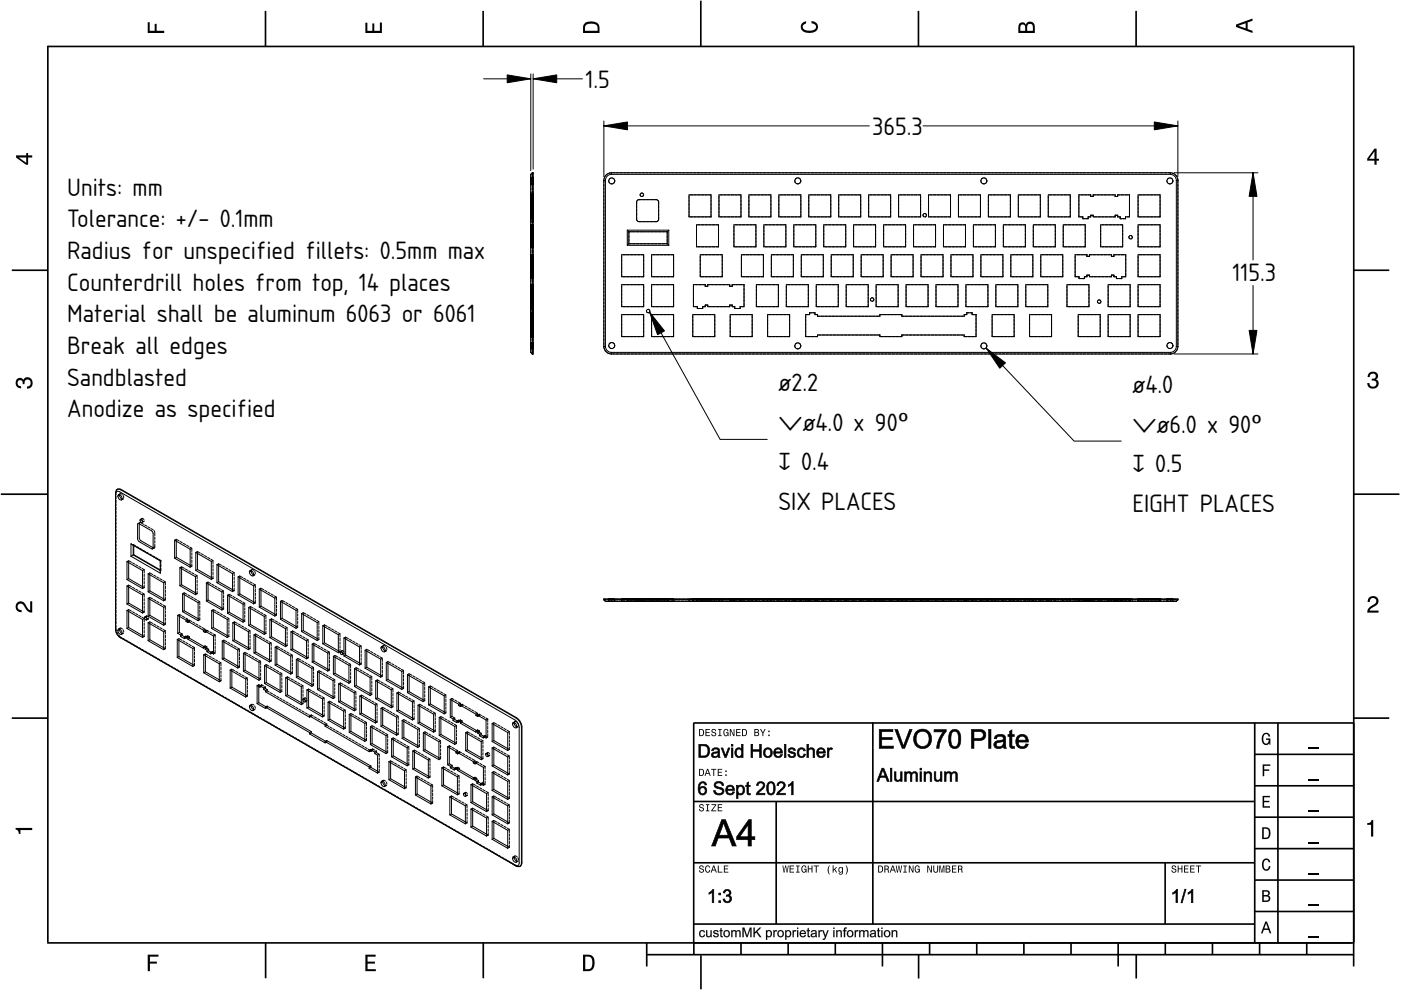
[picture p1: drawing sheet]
<svg xmlns="http://www.w3.org/2000/svg" width="297mm" height="210mm" viewBox="0 0 297 210" stroke-linecap="round" stroke-linejoin="round" font-family="sans-serif">
<defs><g id="words">
<g font-size="5">
<text x="124.1" y="18.6">1.5</text>
<text x="184.9" y="28.6">365.3</text>
<text x="14.3" y="41.5">Units: mm</text>
<text x="14.3" y="48.2">Tolerance: +/- 0.1mm</text>
<text x="14.3" y="54.9">Radius for unspecified fillets: 0.5mm max</text>
<text x="261.3" y="59.7">115.3</text>
<text x="14.3" y="61.6">Counterdrill holes from top, 14 places</text>
<text x="14.3" y="68.3">Material shall be aluminum 6063 or 6061</text>
<text x="14.3" y="75">Break all edges</text>
<text x="14.3" y="81.8">Sandblasted</text>
<text x="165.1" y="83">ø2.2</text>
<text x="240.1" y="83.3">ø4.0</text>
<text x="14.3" y="88.5">Anodize as specified</text>
<text x="165.1" y="91.3">⌵ø4.0 x 90º</text>
<text x="240.1" y="91.7">⌵ø6.0 x 90º</text>
<text x="165.1" y="99.7">↧ 0.4</text>
<text x="240.1" y="100.1">↧ 0.5</text>
<text x="165.1" y="108.1">SIX PLACES</text>
<text x="240.1" y="108.5">EIGHT PLACES</text>
</g>
</g></defs>
<g fill="none" stroke="#000" stroke-width=".35">
<path d="M10.1 9.7v190.1M10.1 9.9h277M56.3 2.3v7.5M102.4 2.3v7.5M148.6 .1v9.8M194.7 2.3v7.5M240.9 2.3v7.5M287 9.7v195.2M2.5 57.3h7.5M287.1 57.3h7.4M.2 104.8h10M287 104.8h9.7"/>
<path d="M2.5 152.3h7.5M147 153.3h140.1M147.1 153.3v49.1M185.1 153.2v42.8M266 159.9h21M266 153.3v46.7M270.9 153.3v46.7M287.1 152.3h7.4M147 169.9h119M164.6 169.9v26M266 179.9h21M266 173.3h21"/>
<path d="M266 166.6h21M10 199.9h277.1M56.3 199.9v7.5M102.5 199.9v7.5M137.1 199.9v5M147 195.9h119M147 182.9h119M157.1 199.9v2.5M167.1 199.9v2.5M177.1 199.9v2.5M187.1 199.9v5M197.1 199.9v2.5"/>
<path d="M207.1 199.9v2.5M217.1 199.9v2.5M227.1 199.9v2.5M237.1 199.9v5M247 182.9v13M247.1 199.9v2.5M257.1 199.9v2.5M266 193.3h21M266 186.6h21M267.1 199.9v2.5M277.1 199.9v2.5M137.1 202.4h150"/>
<path d="M148.6 202.6v7.2M194.8 202.4v5.1M240.9 202.4v5.1"/>
</g>
<g fill="#000">
<path d="M31.3 4.7h.4v1.8h1.1v-1.4h.4v1.4h1.6v.5h-3.5z" fill-rule="evenodd"/>
<path d="M77.5 4.8h.4v1.7h1v-1.5h.5v1.5h1.1v-1.7h.5v2.2h-3.5z" fill-rule="evenodd"/>
<path d="M124.1 4.9a2.19 2.19 0 0 0-.5 2.1h3.5v-1.2a1.42 1.42 0 0 0-1.7-1.3zM124.3 5.2a2.14 2.14 0 0 1 2.3 .3l.1 1h-2.7l.1-1z" fill-rule="evenodd"/>
<path d="M170.1 4.9l.8-.4v.5a.7 .7 0 0 0-.7 .5 .7 .7 0 0 0 .3 .8 1.69 1.69 0 0 0 2.5-.6 .9 .9 0 0 0-.9-.8v-.5a1.24 1.24 0 0 1 1.3 1.1 1.24 1.24 0 0 1-1 1.4 2.22 2.22 0 0 1-2.5-.7l-.1-.5z" fill-rule="evenodd"/>
<path d="M216.1 5l-.2 .8v1.2h3.5v-1.3a.98 .98 0 0 0-.7-1.1 .98 .98 0 0 0-1.2 .6 .84 .84 0 0 0-1.4-.2zM216.4 5.3a.54 .54 0 0 1 .7-.1 .54 .54 0 0 1 .3 .6v.7h-1.1zM217.9 5.2a.62 .62 0 0 1 .7-.1 .62 .62 0 0 1 .4 .6v.8h-1.2z" fill-rule="evenodd"/>
<path d="M262.1 5.2v.5l3.5 1.3v-.5l-1.1-.3v-1.4l1.1-.4v-.5zM262.6 5.5l1.5-.6v1.1z" fill-rule="evenodd"/>
<path d="M3.4 32.9v.5l2.1 1.5h.5v-1.5h.8v-.5h-.8v-.5h-.4v.5zM4 33.4h1.6v1.1z" fill-rule="evenodd"/>
<path d="M291.4 31.5l-1.5 2.1v.5h1.5v.8h.5v-.8h.5v-.4h-.5v-2.2zM291.4 32.1v1.6h-1.1z" fill-rule="evenodd"/>
<path d="M3.6 80.4a.86 .86 0 0 1 1.4 .1 1.06 1.06 0 0 1 1.2-.5 1.06 1.06 0 0 1 .7 1.2 1.1 1.1 0 0 1-1.2 1.2v-.4a.71 .71 0 0 0 .8-1 .71 .71 0 0 0-1.3-.1v.6h-.4a.61 .61 0 0 0-.3-.8 .61 .61 0 0 0-.8 .2 .61 .61 0 0 0 .2 .8l.6 .2v.4a1.15 1.15 0 0 1-1.2-.6 1.15 1.15 0 0 1 .3-1.3z" fill-rule="evenodd"/>
<path d="M290.3 79.1a1.08 1.08 0 0 1 1.3-.2 1.08 1.08 0 0 1 .5 1.3l-.4 .2a1.06 1.06 0 0 1 .6 1.3 1.06 1.06 0 0 1-1.2 .7 1.1 1.1 0 0 1-1.2-1.2h.4a.71 .71 0 0 0 1 .8 .71 .71 0 0 0 .1-1.3h-.6v-.4a.61 .61 0 0 0 .8-.3 .61 .61 0 0 0-.2-.8 .61 .61 0 0 0-.8 .2l-.2 .5h-.4z" fill-rule="evenodd"/>
<path d="M3.6 127.8a1.22 1.22 0 0 1 2 .7l.4 .6 .4 .3v-1.9h.4v2.4a1.8 1.8 0 0 1-1.7-1.4 .71 .71 0 0 0-.9-.5 .71 .71 0 0 0-.5 .8 .71 .71 0 0 0 .9 .6v.4a1.18 1.18 0 0 1-1.2-.6 1.18 1.18 0 0 1 .2-1.4z" fill-rule="evenodd"/>
<path d="M290.3 126.7a1.18 1.18 0 0 1 1.9 .3 1.18 1.18 0 0 1-1 1.7l-.5 .3-.3 .5h1.9v.4h-2.4a1.8 1.8 0 0 1 1.4-1.7 .71 .71 0 0 0 .5-.9 .71 .71 0 0 0-.9-.5 .71 .71 0 0 0-.5 .8h-.4z" fill-rule="evenodd"/>
<path d="M148.2 154.6v1.5h.5a.77 .77 0 0 0 .6-.8 .77 .77 0 0 0-.6-.7zM148.4 154.8a.58 .58 0 0 1 .7 .5 .58 .58 0 0 1-.7 .6zM149.6 154.6v1.5h.9v-.2h-.7v-.5h.6v-.2h-.6v-.4h.7v-.2zM151 154.7a.53 .53 0 0 0 0 .6 .53 .53 0 0 0 .6 .2 .32 .32 0 0 1-.3 .5 .32 .32 0 0 1-.3-.4h-.2a.5 .5 0 0 0 .7 .5 .5 .5 0 0 0 .1-.8l-.4-.1a.28 .28 0 0 1-.1-.4 .28 .28 0 0 1 .4-.1 .28 .28 0 0 1 .1 .3h.2a.51 .51 0 0 0-.3-.4 .51 .51 0 0 0-.5 .1zM152.3 154.6v.2h.2v1.1h-.2v.2h.7v-.2h-.3v-1.1h.3v-.2zM153.5 154.7a.81 .81 0 0 0 .5 1.4l.3-.2 .2 .2v-.8h-.6v.1h.4l-.2 .5a.6 .6 0 0 1-.5-.6 .6 .6 0 0 1 .4-.6l.2 .3h.2l-.1-.3a.53 .53 0 0 0-.8 0zM154.7 154.6v1.5h.2v-1.3l.6 1.3h.2v-1.5h-.2v1.2l-.5-1.2zM156.1 154.6v1.5h.9v-.2h-.7v-.5h.6v-.2h-.6v-.4h.7v-.2zM157.3 154.6v1.5h.5a.77 .77 0 0 0 .6-.8 .77 .77 0 0 0-.6-.7zM157.5 154.8a.58 .58 0 0 1 .7 .5 .58 .58 0 0 1-.7 .6zM159.9 154.6v1.5h.6a.42 .42 0 0 0 .5-.3 .42 .42 0 0 0-.3-.5l.2-.2-.1-.4zM160.1 154.8h.3a.23 .23 0 0 1 .3 .2 .23 .23 0 0 1-.3 .2h-.3zM160.1 155.4h.4a.26 .26 0 0 1 .3 .2 .26 .26 0 0 1-.3 .3h-.4zM161.1 154.6l.5 .9v.6h.2v-.6l.5-.9h-.2l-.4 .7-.3-.7zM162.9 155.8v.3h.3v-.3zM162.9 154.9v.3h.3v-.3z" fill-rule="evenodd"/>
<path d="M267.8 155.7a.85 .85 0 0 1 .9-.3 .85 .85 0 0 1 .6 .8h-.3l-.1-.3a.49 .49 0 0 0-.4-.3 .49 .49 0 0 0-.5 .3 1.2 1.2 0 0 0 .4 1.8 .66 .66 0 0 0 .6-.8h-.6v-.3h.9v1.3h-.1l-.1-.3-.3 .3a.85 .85 0 0 1-1.2-.7v-1.1z" fill-rule="evenodd"/>
<path d="M3.3 175.5h3.5v.5h-2.5v.8h-.3a.77 .77 0 0 0-.7-.9z" fill-rule="evenodd"/>
<path d="M148.4 170.6a.53 .53 0 0 0 0 .6 .53 .53 0 0 0 .6 .2 .32 .32 0 0 1-.3 .5 .32 .32 0 0 1-.3-.4h-.2a.5 .5 0 0 0 .7 .6 .5 .5 0 0 0 .1-.9l-.4-.1a.28 .28 0 0 1-.1-.4 .28 .28 0 0 1 .4-.1 .28 .28 0 0 1 .1 .4h.2a.51 .51 0 0 0-.3-.5 .51 .51 0 0 0-.5 .1zM149.7 170.5v.2h.2v1.1h-.2v.2h.7v-.2h-.3v-1.1h.3v-.2zM150.8 170.5v.2h.8l-.8 1.3h1.1v-.2h-.9l.9-1.3zM152.2 170.5v1.5h.9v-.2h-.7v-.5h.6v-.2h-.6v-.4h.7v-.2z" fill-rule="evenodd"/>
<path d="M148.2 163v1.5h.5a.77 .77 0 0 0 .6-.7 .77 .77 0 0 0-.6-.8zM148.4 163.2a.57 .57 0 0 1 .7 .6 .57 .57 0 0 1-.7 .5zM149.9 163l-.5 1.5h.2l.1-.4h.6l.2 .4h.2l-.6-1.5zM150 163.2l.3 .7h-.5zM150.8 163v.2h.4v1.3h.2v-1.3h.5v-.2zM152.2 163v1.5h.9v-.2h-.7v-.5h.6v-.2h-.6v-.4h.7v-.2zM153.8 164.2v.3h.3v-.3zM153.8 163.4v.3h.3v-.3z" fill-rule="evenodd"/>
<path d="M267.7 168.7h1.5v.3h-1.2v.8h1.1v.3h-1.1v.8h1.3v.3h-1.6z" fill-rule="evenodd"/>
<path d="M267.7 162.1h1.6v.3h-1.3v.7h1.1v.3h-1.1v1.2h-.3z" fill-rule="evenodd"/>
<path d="M267.6 175.4v2.5h.8a1.37 1.37 0 0 0 .7-2.2 1.56 1.56 0 0 0-1.5-.3zM267.9 175.7a.98 .98 0 0 1 1.2 .7 .98 .98 0 0 1-.7 1.2h-.5z" fill-rule="evenodd"/>
<path d="M289.9 174.5a.77 .77 0 0 0 .9-.6h.4v3.5h-.5v-2.5h-.8z" fill-rule="evenodd"/>
<path d="M148.4 183.6a.53 .53 0 0 0 0 .6 .53 .53 0 0 0 .6 .2 .32 .32 0 0 1-.3 .5 .32 .32 0 0 1-.3-.4h-.2a.5 .5 0 0 0 .7 .6 .5 .5 0 0 0 .1-.9l-.4-.1a.28 .28 0 0 1-.1-.4 .28 .28 0 0 1 .4-.1 .28 .28 0 0 1 .1 .4h.2a.51 .51 0 0 0-.3-.5 .51 .51 0 0 0-.5 .1zM149.6 183.7l-.1 .2a.67 .67 0 0 0 .1 .9 .67 .67 0 0 0 .8 .1l.2-.4h-.2l-.2 .3a.6 .6 0 0 1-.5-.5 .6 .6 0 0 1 .4-.6l.3 .3h.2l-.2-.4a.5 .5 0 0 0-.8 .1zM151.2 183.5l-.5 1.5h.2l.1-.4h.6l.2 .4h.2l-.6-1.5zM151.3 183.7l.3 .7h-.5zM152.2 183.5v1.5h1v-.2h-.8v-1.3zM153.5 183.5v1.5h.9v-.2h-.7v-.5h.6v-.2h-.6v-.4h.7v-.2z" fill-rule="evenodd"/>
<path d="M165.9 183.5l.3 1.5h.1l.3-1.3 .2 1.3h.2l.2-1.5h-.1l-.2 1.3-.2-1.3h-.2l-.2 1.3-.2-1.3zM167.4 183.5v1.5h1v-.2h-.8v-.5h.7v-.2h-.7v-.4h.7v-.2zM168.8 183.5v.2h.3v1.1h-.3v.2h.7v-.2h-.2v-1.1h.2v-.2zM170.1 183.7a.82 .82 0 0 0 .5 1.3l.3-.2 .1 .2v-.8h-.5v.2h.3l-.2 .4a.6 .6 0 0 1-.5-.5 .6 .6 0 0 1 .5-.6l.2 .3h.2l-.2-.4a.53 .53 0 0 0-.7 .1zM171.3 183.5v1.5h.2v-.7h.6v.7h.2v-1.5h-.2v.6h-.6v-.6zM172.5 183.5v.2h.5v1.3h.2v-1.3h.4v-.2zM175.8 183.5a1.35 1.35 0 0 0 .2 1.9 1.84 1.84 0 0 1 0-1.9zM176.5 183.5v1.5h.2v-.4l.2-.2 .4 .6h.2l-.4-.7 .4-.5h-.2l-.6 .6v-.9zM177.9 184a.59 .59 0 0 0-.2 .7 .59 .59 0 0 0 .7 .3l.1-.2a.31 .31 0 0 1-.1 .5 .31 .31 0 0 1-.4-.2h-.2a.47 .47 0 0 0 .5 .4 .47 .47 0 0 0 .4-.5v-1.2h-.2v.2l-.3-.2zM178 184.1l.1-.1a.42 .42 0 0 1 .4 .4 .42 .42 0 0 1-.4 .5l-.1-.3zM179.3 183.5a1.85 1.85 0 0 1 0 1.9 1.22 1.22 0 0 0 0-1.9z" fill-rule="evenodd"/>
<path d="M186.2 183.5v1.5h.5a.77 .77 0 0 0 .6-.7 .77 .77 0 0 0-.6-.8zM186.4 183.7a.58 .58 0 0 1 .6 .6 .58 .58 0 0 1-.6 .5zM187.5 183.5v1.5h.2v-.6a.45 .45 0 0 1 .5 .1 .45 .45 0 0 1 .1 .5h.2l-.2-.7a.42 .42 0 0 0 .1-.5 .42 .42 0 0 0-.4-.3zM187.7 183.7h.2a.26 .26 0 0 1 .4 .3 .26 .26 0 0 1-.4 .2h-.2zM189.2 183.5l-.6 1.5h.2l.2-.4h.6l.1 .4h.2l-.5-1.5zM189.3 183.7l.2 .7h-.4zM189.9 183.5l.3 1.5h.2l.2-1.3 .2 1.3h.2l.3-1.5h-.2l-.2 1.3-.2-1.3h-.2l-.2 1.3-.2-1.3zM191.5 183.5v.2h.3v1.1h-.3v.2h.8v-.2h-.3v-1.1h.3v-.2zM192.7 183.5v1.5h.2v-1.2l.5 1.2h.3v-1.5h-.2v1.2l-.6-1.2zM194.1 183.7a.81 .81 0 0 0 .5 1.3l.3-.2 .1 .2v-.8h-.5v.2h.3l-.2 .4a.6 .6 0 0 1-.5-.5 .6 .6 0 0 1 .5-.6l.2 .3h.2l-.2-.4a.53 .53 0 0 0-.7 .1zM196.6 183.5v1.5h.2v-1.2l.6 1.2h.2v-1.5h-.2v1.2l-.6-1.2zM197.9 183.5v.9a.52 .52 0 0 0 .5 .6 .52 .52 0 0 0 .5-.6v-.9h-.2v.9a.33 .33 0 0 1-.3 .5 .33 .33 0 0 1-.3-.5v-.9zM199.2 183.5v1.5h.1v-1.4l.3 1.4h.2l.3-1.4v1.4h.1v-1.5h-.2l-.3 1.3-.3-1.3zM200.5 183.5v1.5h.6a.42 .42 0 0 0 .4-.3 .42 .42 0 0 0-.2-.5l.2-.2-.1-.4zM200.7 183.7h.3a.23 .23 0 0 1 .3 .2 .23 .23 0 0 1-.3 .2h-.3zM200.7 184.3h.3a.26 .26 0 0 1 .3 .3 .26 .26 0 0 1-.3 .2h-.3zM201.8 183.5v1.5h1v-.2h-.8v-.5h.7v-.2h-.7v-.4h.8v-.2zM203.1 183.5v1.5h.2v-.6a.45 .45 0 0 1 .5 .1 .45 .45 0 0 1 .1 .5h.2l-.2-.7a.42 .42 0 0 0 .1-.5 .42 .42 0 0 0-.4-.3zM203.3 183.7h.3a.26 .26 0 0 1 .3 .3 .26 .26 0 0 1-.4 .2h-.2z" fill-rule="evenodd"/>
<path d="M248.5 183.6a.53 .53 0 0 0 0 .6 .53 .53 0 0 0 .6 .2 .32 .32 0 0 1-.2 .5 .32 .32 0 0 1-.3-.4h-.2a.5 .5 0 0 0 .6 .6 .5 .5 0 0 0 .2-.9l-.4-.1a.28 .28 0 0 1-.1-.4 .28 .28 0 0 1 .3-.1 .28 .28 0 0 1 .2 .4h.2a.51 .51 0 0 0-.3-.5 .51 .51 0 0 0-.6 .1zM249.7 183.5v1.5h.2v-.7h.6v.7h.2v-1.5h-.2v.6h-.6v-.6zM251 183.5v1.5h1v-.2h-.8v-.5h.7v-.2h-.7v-.4h.8v-.2zM252.3 183.5v1.5h1v-.2h-.8v-.5h.7v-.2h-.7v-.4h.8v-.2zM253.5 183.5v.2h.5v1.3h.2v-1.3h.5v-.2z" fill-rule="evenodd"/>
<path d="M268.3 195.4l-1 2.5h.4l.2-.7h1l.3 .7h.3l-.9-2.5zM268.4 195.8l.4 1.1h-.7z" fill-rule="evenodd"/>
<path d="M267.6 188.7v2.5h1a.7 .7 0 0 0 .7-.5 .7 .7 0 0 0-.4-.8 .61 .61 0 0 0 .3-.8 .61 .61 0 0 0-.7-.4zM267.9 189h.6a.38 .38 0 0 1 .4 .4 .38 .38 0 0 1-.5 .4h-.5zM267.9 190.1h.6a.44 .44 0 0 1 .5 .4 .44 .44 0 0 1-.5 .4h-.6z" fill-rule="evenodd"/>
<path d="M267.8 182.3a.85 .85 0 0 1 .9-.3 .85 .85 0 0 1 .6 .8h-.3l-.1-.2a.47 .47 0 0 0-.4-.3 .47 .47 0 0 0-.4 .3 1.21 1.21 0 0 0 .4 1.7 .64 .64 0 0 0 .5-.7h.4a.89 .89 0 0 1-.8 1 .89 .89 0 0 1-1-.7v-1.1z" fill-rule="evenodd"/>
<path d="M31.3 202.4h2.3v.4h-1.8v1.1h1.5v.4h-1.5v1.6h-.5z" fill-rule="evenodd"/>
<path d="M77.5 202.4h2.1v.4h-1.7v1.1h1.6v.4h-1.6v1.2h1.8v.4h-2.2z" fill-rule="evenodd"/>
<path d="M123.6 202.4v3.5h1.2a1.42 1.42 0 0 0 1.3-1.7 1.38 1.38 0 0 0-1.3-1.8zM124.1 202.8l1 .1a1.89 1.89 0 0 1 0 2.5l-1 .1z" fill-rule="evenodd"/>
</g>
<path d="M277.3 158.6h2.2M277.3 178.6h2.2M277.3 172h2.2M277.3 165.3h2.2M277.3 198.6h2.2M277.3 192h2.2M277.3 185.3h2.2" fill="none" stroke="#000" stroke-width=".25"/>
<g fill="#000">
<path d="M186.3 154.6h3.1v.6l-2.5-.1v1.3l2.3-.1v.6l-2.3-.1v1.4l2.6-.1v.6h-3.2zM186.4 154.7v4h3v-.5l-2.5 .1v-1.5h2.3v-.4h-2.3v-1.3h2.4v-.4zM189.6 154.6h.7l1.2 3.6 1.3-3.6h.7l-1.6 4.1h-.7zM189.7 154.7l1.6 4h.5l1.6-4h-.6l-1.3 3.8-1.2-3.8zM194.2 155.1a2.1 2.1 0 0 1 3.3 .7 2.1 2.1 0 0 1-1.6 3 2.16 2.16 0 0 1-2.1-1.3 2.16 2.16 0 0 1 .4-2.4zM194.3 155.2a1.99 1.99 0 0 0-.3 2.6 1.99 1.99 0 0 0 2.5 .6 1.98 1.98 0 0 0 .7-2.8 1.98 1.98 0 0 0-2.9-.4zM194.7 155.5a1.58 1.58 0 0 0-.4 1.7 1.58 1.58 0 0 0 1.6 1 1.6 1.6 0 0 0 1-1.7 1.6 1.6 0 0 0-1.3-1.4zM194.6 155.4a1.5 1.5 0 0 1 1.9-.1 1.5 1.5 0 0 1 .5 1.7 1.47 1.47 0 0 1-1.8 1.3 1.47 1.47 0 0 1-1-2zM198 154.6h2.7v.5a7.1 7.1 0 0 0-1.6 3.6h-.6l.2-1.2 .5-1.3 .8-1h-2zM198 154.7v.5l2.1-.1-.9 1.5-.6 2.1h.5l.2-1.5a4.8 4.8 0 0 1 1.3-2.1v-.4zM201.6 154.8a1.4 1.4 0 0 1 1.6 0 1.4 1.4 0 0 1 .6 1.5 2.07 2.07 0 0 1-1.1 2.5 1.38 1.38 0 0 1-1.6-1.6 2.73 2.73 0 0 1 .5-2.4zM201.7 154.9a3.4 3.4 0 0 0-.2 3.4 1.3 1.3 0 0 0 1.6 .2 1.3 1.3 0 0 0 .5-1.5 2.01 2.01 0 0 0-.8-2.2l-.6-.1zM201.9 155.3a3.7 3.7 0 0 0 .1 2.8 .78 .78 0 0 0 .9-.1 .78 .78 0 0 0 .2-.9v-.9a.79 .79 0 0 0-.2-.8 .79 .79 0 0 0-.8-.2zM202 155.1a.91 .91 0 0 1 1 .1 .91 .91 0 0 1 .3 1v.9a.87 .87 0 0 1-.4 1.1 .87 .87 0 0 1-1.1-.2 3.1 3.1 0 0 1 .2-2.9zM205.9 154.6l2.2 .1a1.19 1.19 0 0 1 1 1.3 1.19 1.19 0 0 1-1.2 1.1l-1.4-.1 .1 1.7h-.7zM206 154.7v4h.5l-.1-1.7h1.1a1.16 1.16 0 0 0 1.5-1.2 1.16 1.16 0 0 0-1.5-1.1zM206.5 155.1v1.4a2.42 2.42 0 0 0 1.7-.2 .74 .74 0 0 0-.2-1.1zM206.4 155.1h1.1a.81 .81 0 0 1 1.1 .7 .81 .81 0 0 1-1.1 .8h-1.1zM209.6 154.6h.6v4.1h-.6zM209.6 154.7v4h.5v-4zM211.1 155.9a1.4 1.4 0 0 1 2.2 .4v1.8l.2 .6h-.7v-.4a1.2 1.2 0 0 1-1.2 .5 1.2 1.2 0 0 1-1-.9 1.64 1.64 0 0 1 1.9-1.1h.2a.75 .75 0 0 0-.7-.6 .75 .75 0 0 0-.7 .5l-.6-.1zM211.2 156l-.4 .6 .5 .1a.74 .74 0 0 1 .5-.7 .74 .74 0 0 1 .8 .3v-.1a.39 .39 0 0 1 .2 .4 .39 .39 0 0 1-.3 .3l-1.1 .2a.9 .9 0 0 0-.5 1.2 1.33 1.33 0 0 0 1.9-.1l.1 .5h.5l-.2-.6v-1.8a1.39 1.39 0 0 0-2-.3zM211.4 157.6l-.1 .1a.6 .6 0 0 0 .5 .6 .6 .6 0 0 0 .7-.3l.2-.8zM211.3 157.5l1.4-.4a.85 .85 0 0 1-.4 1.2 .85 .85 0 0 1-1.1-.4zM214 155l.6-.4v1.2l.5-.1v.5h-.5v1.9h.5l.1 .5a.77 .77 0 0 1-.9 0 .77 .77 0 0 1-.3-.8l.1-1.7-.5 .1v-.5l.5 .1zM214.1 155v.8h-.4v.3h.4v1.7a.66 .66 0 0 0 .2 .7 .66 .66 0 0 0 .8 .1l-.1-.4a.35 .35 0 0 1-.4 0 .35 .35 0 0 1-.1-.4v-1.7h.5v-.3h-.5l.1-1.1zM215.7 156.1a1.38 1.38 0 0 1 1.7-.3 1.38 1.38 0 0 1 .6 1.6l-2.1-.1a.81 .81 0 0 0 .7 .9 .81 .81 0 0 0 .9-.5h.5a1.29 1.29 0 0 1-2.1 .9 1.8 1.8 0 0 1-.2-2.5zM215.8 156.1a1.44 1.44 0 0 0-.2 2 1.44 1.44 0 0 0 1.9 .3l.5-.6-.5-.1a.85 .85 0 0 1-1 .7 .85 .85 0 0 1-.6-1.1h2.1a1.29 1.29 0 0 0-.7-1.4 1.29 1.29 0 0 0-1.5 .2zM216.2 156.4l-.3 .5h1.5a.74 .74 0 0 0-.4-.7 .74 .74 0 0 0-.8 .2zM216.1 156.3l.6-.3 .5 .2 .3 .3 .1 .5h-1.8z"/>
<path d="M186.4 154.7h2.9v.4h-2.4v1.3h2.3v.4h-2.3v1.4h2.5v.5h-3zM189.7 154.7h.6l1.2 3.5 1.3-3.5h.6l-1.6 4h-.5zM194.2 155.2a2.03 2.03 0 0 1 3.2 .7 2.03 2.03 0 0 1-1.5 2.8 2.08 2.08 0 0 1-2.1-1.2 2.08 2.08 0 0 1 .4-2.3zM194.6 155.4a1.65 1.65 0 0 0-.3 1.9 1.65 1.65 0 0 0 1.6 .9 1.66 1.66 0 0 0 1.1-1.7 1.66 1.66 0 0 0-1.4-1.5zM198 154.7h2.6v.4l-1.1 1.8-.4 1.8h-.5l.2-1.2 .5-1.3 .7-1h-2zM201.7 154.9a1.33 1.33 0 0 1 1.5 0 1.33 1.33 0 0 1 .5 1.4 2.01 2.01 0 0 1-1 2.4 1.31 1.31 0 0 1-1.6-1.5 2.68 2.68 0 0 1 .6-2.3zM202 155.2a3 3 0 0 0 0 3 .84 .84 0 0 0 1-.1 .84 .84 0 0 0 .2-1v-.9a.85 .85 0 0 0-.2-.9 .85 .85 0 0 0-1-.1zM206 154.7h1.5a1.23 1.23 0 0 1 1.5 1.1 1.23 1.23 0 0 1-1.5 1.2h-1v1.7h-.5zM206.5 155.1v1.5a2.46 2.46 0 0 0 1.8-.2 .74 .74 0 0 0 .1-.9 .74 .74 0 0 0-.9-.4zM209.6 154.7h.5v4h-.5zM211.1 156a1.4 1.4 0 0 1 2.1 .3l.2 2.4h-.5l-.1-.4a1.19 1.19 0 0 1-2.1-.4 1.19 1.19 0 0 1 1.5-1h.3a.41 .41 0 0 0 .2-.5 .41 .41 0 0 0-.5-.3l-.7 .1-.2 .5-.5-.1zM211.4 157.6a.54 .54 0 0 0 0 .7 .54 .54 0 0 0 .8 0 .89 .89 0 0 0 .5-1.1zM214.1 155l.5-.3v1.1h.4v.3h-.4v1.7a.33 .33 0 0 0 .1 .4 .33 .33 0 0 0 .3 0l.1 .5a.72 .72 0 0 1-.8-.1 .72 .72 0 0 1-.2-.8v-1.7h-.4v-.3h.4zM215.7 156.1a1.35 1.35 0 0 1 1.7-.3 1.35 1.35 0 0 1 .6 1.5h-2.1a.84 .84 0 0 0 .6 1 .84 .84 0 0 0 1-.6l.5 .1a1.42 1.42 0 0 1-1.9 .8 1.42 1.42 0 0 1-.6-2zM216.2 156.3l-.3 .6h1.6a.8 .8 0 0 0-.5-.7 .8 .8 0 0 0-.8 .1z"/>
<path d="M148.1 157.7l1.4 .1 .5 .3a1.35 1.35 0 0 1 .5 1.5 1.2 1.2 0 0 1-1.3 1.1h-1.1zM148.2 157.8v2.8l1-.1a1.41 1.41 0 0 0 1.2-.9 1.41 1.41 0 0 0-.4-1.5l-.5-.2zM148.5 158.1v2.2l.6-.1a1.06 1.06 0 0 0 .9-.8 1.06 1.06 0 0 0-.4-1.1zM148.5 158.1h.8a1.17 1.17 0 0 1 .9 1.1 1.17 1.17 0 0 1-.9 1.1h-.8zM151 158.8a.91 .91 0 0 1 1-.4 .91 .91 0 0 1 .6 .9l.2 1.4h-.5v-.3a.73 .73 0 0 1-1.2 .2 .73 .73 0 0 1 .1-1.1l1-.2a.52 .52 0 0 0-.5-.4 .52 .52 0 0 0-.5 .4l-.4-.1zM151.1 158.9l-.2 .3h.3a.51 .51 0 0 1 .4-.4 .51 .51 0 0 1 .5 .1l.2 .5-1 .1a.56 .56 0 0 0-.4 .5 .56 .56 0 0 0 .4 .6l.6-.1 .4-.3v.4h.4l-.2-.4 .1-1.2a.99 .99 0 0 0-1.5-.1zM151.3 159.9v.1a.49 .49 0 0 0 .4 .3 .49 .49 0 0 0 .5-.2v-.5zM151.3 159.8l.9-.3a.58 .58 0 0 1-.3 .9 .58 .58 0 0 1-.8-.4zM152.8 158.5h.5l.5 1.7 .6-1.7h.4l-.8 2.2h-.4zM152.9 158.6l.8 2h.3l.8-2h-.4l-.6 1.8-.5-1.8zM155 157.7h.5v.6h-.5zM155.1 157.8v.4h.3v-.4zM155 158.5h.5v2.2h-.5zM155.1 158.6v2h.3v-2zM156 158.7a.73 .73 0 0 1 1.2 .1l-.1-1.1h.5v3h-.4v-.4a.74 .74 0 0 1-1.3 0 1.41 1.41 0 0 1 .1-1.6zM156.1 158.8a.97 .97 0 0 0-.2 1.2 .97 .97 0 0 0 1.1 .5l.3-.4-.1 .5h.3v-2.8h-.3l.1 1.2a.7 .7 0 0 0-1.2-.2zM156.3 159a.73 .73 0 0 0-.1 .8 .73 .73 0 0 0 .7 .5 .73 .73 0 0 0 .3-.8 .73 .73 0 0 0-.7-.6zM156.2 159a.69 .69 0 0 1 1 0 .69 .69 0 0 1 .1 .9 .62 .62 0 0 1-.8 .5 .62 .62 0 0 1-.4-.8zM159.2 157.7h.5v1.3h1.3v-1.3h.5v3h-.5v-1.4h-1.4l.1 1.4h-.5zM159.2 157.8v2.8h.4l-.1-1.4h1.6l-.1 1.4h.4v-2.8h-.4l.1 1.2h-1.6l.1-1.2zM162.1 158.7a1.08 1.08 0 0 1 1.5 .2 1.08 1.08 0 0 1-.2 1.5 1.08 1.08 0 0 1-1.5-.2l-.1-.9zM162.2 158.8a1.03 1.03 0 0 0-.2 1.3 1.03 1.03 0 0 0 1.3 .4 1.01 1.01 0 0 0 .3-1.4 1.01 1.01 0 0 0-1.4-.3zM162.4 159.1a.66 .66 0 0 0-.1 .8 .66 .66 0 0 0 .9 .2 .66 .66 0 0 0 .1-.9 .66 .66 0 0 0-.9-.1zM162.3 159a.8 .8 0 0 1 1.2 .4 .8 .8 0 0 1-.7 1 .87 .87 0 0 1-.5-1.4zM164.2 158.8a.98 .98 0 0 1 1.3-.2 .98 .98 0 0 1 .4 1.1h-1.4a.55 .55 0 0 0 .4 .6 .55 .55 0 0 0 .6-.4h.4a.94 .94 0 0 1-.8 .9 .94 .94 0 0 1-1-.6l-.1-.9zM164.3 158.9a.98 .98 0 0 0 0 1.4 .98 .98 0 0 0 1.4 0l.2-.3h-.4a.6 .6 0 0 1-.7 .4 .6 .6 0 0 1-.4-.8l1.5 .1a1.17 1.17 0 0 0-.9-1.1zM164.6 159l-.2 .4h1.1a.57 .57 0 0 0-.9-.4zM164.5 158.9l.5-.1 .3 .1 .3 .6h-1.3zM166.2 157.7h.5v3h-.5zM166.3 157.8v2.8h.3v-2.8zM167.2 158.7l.2-.1a.8 .8 0 0 1 1.3 .6h-.4a.41 .41 0 0 0-.4-.3 .41 .41 0 0 0-.4 .3l.4 .2a.7 .7 0 0 1 .9 .6 .7 .7 0 0 1-.9 .7 .71 .71 0 0 1-.9-.8h.4a.5 .5 0 0 0 .4 .4 .5 .5 0 0 0 .5-.3v-.1h-.2a.94 .94 0 0 1-1-.9zM167.3 158.8a.58 .58 0 0 0 0 .7 .58 .58 0 0 0 .6 .2l.3 .1a.33 .33 0 0 1 .2 .3 .33 .33 0 0 1-.3 .3h-.2a.44 .44 0 0 1-.5-.5l-.4 .1a.82 .82 0 0 0 .9 .6 .82 .82 0 0 0 .7-.7l-.2-.3-1-.4a.45 .45 0 0 1 .4-.5 .45 .45 0 0 1 .5 .4h.3a.88 .88 0 0 0-1.3-.3zM169.3 158.7a.85 .85 0 0 1 .9-.2 .85 .85 0 0 1 .6 .7l-.4 .1a.52 .52 0 0 0-.6-.4 .52 .52 0 0 0-.4 .7 .5 .5 0 0 0 .4 .7 .5 .5 0 0 0 .6-.5h.4a.96 .96 0 0 1-1.2 .9 .96 .96 0 0 1-.6-1.3zM169.4 158.8a.95 .95 0 0 0-.2 1.4 .95 .95 0 0 0 1.4 .1l.2-.4h-.4a.6 .6 0 0 1-.7 .5 .6 .6 0 0 1-.4-.8 .59 .59 0 0 1 .4-.8 .59 .59 0 0 1 .7 .4h.4a.86 .86 0 0 0-1.4-.4zM171 157.7h.5l-.1 1.1a.75 .75 0 0 1 .9-.3 .75 .75 0 0 1 .5 .8v1.4h-.5v-1.4a.43 .43 0 0 0-.5-.4 .43 .43 0 0 0-.3 .6v1.2h-.5zM171.1 157.8v2.8h.3v-1.1a.56 .56 0 0 1 .4-.7 .56 .56 0 0 1 .6 .5v1.3h.3v-1.3a.68 .68 0 0 0-.6-.7 .68 .68 0 0 0-.7 .4v-1.2zM173.3 158.8a.98 .98 0 0 1 1.3-.2 .98 .98 0 0 1 .4 1.1h-1.5a.55 .55 0 0 0 .5 .6 .55 .55 0 0 0 .6-.4h.4a.94 .94 0 0 1-.8 .9 .94 .94 0 0 1-1-.6l-.1-.9zM173.4 158.9a.98 .98 0 0 0 0 1.4 .98 .98 0 0 0 1.4 0l.2-.3h-.4a.6 .6 0 0 1-.7 .4 .6 .6 0 0 1-.4-.8l1.5 .1a1.17 1.17 0 0 0-.9-1.1zM173.7 159l-.2 .4h1.1a.57 .57 0 0 0-.9-.4zM173.6 158.9l.5-.1 .3 .1 .3 .6h-1.3zM175.3 158.5h.5l-.1 .4a.47 .47 0 0 1 .4-.4 .47 .47 0 0 1 .5 .2l-.2 .4-.3-.1-.3 .1v1.6h-.5zM175.4 158.6v2h.3v-1.1a.47 .47 0 0 1 .1-.5 .47 .47 0 0 1 .6 0l.1-.4h-.4l-.3 .3h-.2l.1-.3z"/>
<path d="M148.2 157.8h.9a1.44 1.44 0 0 1 1.4 1.1 1.44 1.44 0 0 1-.7 1.6l-1.6 .1zM148.5 158.1v2.2h.6a1.07 1.07 0 0 0 1-1.1 1.07 1.07 0 0 0-1-1.1zM151 158.8a.87 .87 0 0 1 1-.3 .87 .87 0 0 1 .6 .8l.1 1.3h-.4v-.2a.74 .74 0 0 1-1 .3 .74 .74 0 0 1-.4-.9l.4-.3 .9-.2a.51 .51 0 0 0-.4-.5 .51 .51 0 0 0-.6 .4h-.3zM151.3 159.8a.36 .36 0 0 0 0 .5 .36 .36 0 0 0 .5 .1l.4-.3v-.5zM152.9 158.6h.4l.5 1.6 .6-1.6h.4l-.8 2h-.3zM155.1 157.8h.3v.4h-.3zM155.1 158.6h.3v2h-.3zM156.1 158.8a.76 .76 0 0 1 1.1 0v-1h.3v2.8h-.3v-.3a.91 .91 0 0 1-1.2 .1 .91 .91 0 0 1-.2-1.2zM156.3 159a.75 .75 0 0 0-.2 .9 .75 .75 0 0 0 .9 .4 .76 .76 0 0 0 .3-.9 .76 .76 0 0 0-.9-.5zM159.2 157.8h.4v1.2h1.4v-1.2h.4v2.8h-.4v-1.3h-1.4v1.3h-.4zM162.2 158.8a1.01 1.01 0 0 1 1.4 .2 1.01 1.01 0 0 1-.2 1.4 1.01 1.01 0 0 1-1.4-.2l-.1-.9zM162.4 159a.75 .75 0 0 0-.2 .9 .75 .75 0 0 0 .9 .4 .73 .73 0 0 0 .3-1 .73 .73 0 0 0-1-.3zM164.3 158.8a.94 .94 0 0 1 1.1-.2 .94 .94 0 0 1 .5 1.1h-1.5a.59 .59 0 0 0 .4 .6 .59 .59 0 0 0 .7-.3h.4a1 1 0 0 1-1.4 .5 1 1 0 0 1-.4-1.5zM164.6 159l-.2 .4h1.1a.56 .56 0 0 0-.3-.5 .56 .56 0 0 0-.6 .1zM166.3 157.8h.3v2.8h-.3zM167.2 158.8a.88 .88 0 0 1 1.4 .3h-.3a.4 .4 0 0 0-.4-.3 .4 .4 0 0 0-.4 .4l.2 .1a.86 .86 0 0 1 1 .9 .9 .9 0 0 1-.9 .4 .9 .9 0 0 1-.8-.6l.4-.1a.45 .45 0 0 0 .5 .5 .45 .45 0 0 0 .4-.5l-.2-.1a.89 .89 0 0 1-1-.8zM169.3 158.8a.86 .86 0 0 1 1.5 .4h-.4a.55 .55 0 0 0-.7-.3 .55 .55 0 0 0-.3 .7 .56 .56 0 0 0 .4 .7 .56 .56 0 0 0 .6-.4h.4a.94 .94 0 0 1-1.3 .7 .94 .94 0 0 1-.4-1.4zM171.1 157.8h.3v1a.72 .72 0 0 1 .9-.3 .72 .72 0 0 1 .4 .8v1.3h-.3v-1.3a.49 .49 0 0 0-.6-.4 .49 .49 0 0 0-.4 .6v1.1h-.3zM173.4 158.8a.94 .94 0 0 1 1.1-.2 .94 .94 0 0 1 .5 1.1h-1.5a.59 .59 0 0 0 .4 .6 .59 .59 0 0 0 .7-.3h.4a1 1 0 0 1-1.4 .5 1 1 0 0 1-.4-1.5zM173.7 159l-.2 .4h1.1a.56 .56 0 0 0-.3-.5 .56 .56 0 0 0-.6 .1zM175.4 158.6h.3v.3l.2-.3h.4h.2l-.1 .4a.45 .45 0 0 0-.5 0 .45 .45 0 0 0-.2 .5v1.1h-.3z"/>
<path d="M148.3 166a.84 .84 0 0 1 .9-.3 .84 .84 0 0 1 .6 .7h-.3a.58 .58 0 0 0-.8-.4 .58 .58 0 0 0-.3 .8v.3a.89 .89 0 0 1 1.4 .2 .89 .89 0 0 1-.8 1.3 1.24 1.24 0 0 1-1-1.8zM148.6 167.2a.63 .63 0 0 0 0 .9 .63 .63 0 0 0 .9-.1 .63 .63 0 0 0-.3-.9l-.4-.1zM151.6 165.9a1.1 1.1 0 0 1 1.8 .6h-.3a.66 .66 0 0 0-.7-.5 .66 .66 0 0 0-.6 .6l.4 .2a1.13 1.13 0 0 1 1.3 1.1 1.16 1.16 0 0 1-1.2 .7 1.16 1.16 0 0 1-1-1h.3a.76 .76 0 0 0 .8 .6 .76 .76 0 0 0 .7-.6l-.4-.3a1.04 1.04 0 0 1-1.2-1.2zM154.1 166.7a.94 .94 0 0 1 1.1-.1 .94 .94 0 0 1 .5 1h-1.5a.59 .59 0 0 0 .5 .7 .59 .59 0 0 0 .7-.4h.3a1 1 0 0 1-1.4 .5 1 1 0 0 1-.3-1.5zM154.4 166.9l-.2 .4h1.2a.56 .56 0 0 0-.4-.5 .56 .56 0 0 0-.6 .1zM156.1 166.5h.3v.3a.9 .9 0 0 1 1.3-.1 .9 .9 0 0 1 .1 1.2 .8 .8 0 0 1-.5 .6 .8 .8 0 0 1-.8-.2v1h-.4zM156.6 166.9a.73 .73 0 0 0-.2 .9 .73 .73 0 0 0 .9 .4 .75 .75 0 0 0 .3-.9 .75 .75 0 0 0-.9-.5zM158.4 166l.3-.2v.7h.4v.3h-.4v1.1l.1 .3h.3v.3a.51 .51 0 0 1-.6 0 .51 .51 0 0 1-.1-.6v-1.1h-.3v-.3h.3zM160.7 165.9a.91 .91 0 0 1 1.4 .2 .91 .91 0 0 1-.5 1.4l-.8 .7h1.4v.3h-1.9a3.2 3.2 0 0 1 1.4-1.6 .53 .53 0 0 0-.2-.9 .53 .53 0 0 0-.8 .6l-.3-.1zM162.9 165.9a1 1 0 0 1 1.2 .1 1 1 0 0 1 .3 1.1 1.02 1.02 0 0 1-.3 1.1 1.02 1.02 0 0 1-1.1 .2 2.13 2.13 0 0 1-.1-2.5zM163.2 166.1a1.89 1.89 0 0 0 .1 2.2h.3a1.73 1.73 0 0 0 0-2.3zM165 165.9a.91 .91 0 0 1 1.4 .2 .91 .91 0 0 1-.5 1.4l-.8 .7h1.4v.3h-1.8a3.2 3.2 0 0 1 1.3-1.6 .53 .53 0 0 0-.2-.9 .53 .53 0 0 0-.7 .6l-.4-.1zM167.1 166.4l.8-.7h.3v2.8h-.4v-2.2l-.7 .4z"/>
<path d="M148.3 166a.84 .84 0 0 1 .9-.4 .84 .84 0 0 1 .6 .9h-.4l-.1-.3a.57 .57 0 0 0-.7 0 .57 .57 0 0 0-.2 .6v.3a.9 .9 0 0 1 1.2-.3 .9 .9 0 0 1 .2 1.3 .98 .98 0 0 1-1.1 .5 .98 .98 0 0 1-.7-1v-1.1zM148.3 166a2.22 2.22 0 0 0 .2 2.4 .83 .83 0 0 0 1.3-.7 .83 .83 0 0 0-1.3-.7l-.2 .3a1.04 1.04 0 0 1 .4-1.2v-.1a.47 .47 0 0 1 .5 0 .47 .47 0 0 1 .3 .4h.3a.88 .88 0 0 0-1.5-.4zM148.5 167.7a.53 .53 0 0 0 1 0 .53 .53 0 0 0-1 0zM148.5 167.1a.64 .64 0 0 1 .9 .1 .64 .64 0 0 1 0 .9 .64 .64 0 0 1-.9 0l-.2-.5zM151.6 165.9a1.07 1.07 0 0 1 1.1-.3 1.07 1.07 0 0 1 .7 1h-.3a.64 .64 0 0 0-.6-.5 .64 .64 0 0 0-.7 .4l.6 .3a.96 .96 0 0 1 1.2 1 .96 .96 0 0 1-1.4 .8 .91 .91 0 0 1-.9-1l.3-.1a.75 .75 0 0 0 .7 .7 .75 .75 0 0 0 .8-.5l-1.3-.6a.67 .67 0 0 1-.2-1.2zM151.7 165.9a.73 .73 0 0 0-.1 .9 .73 .73 0 0 0 .7 .4l.5 .2a.46 .46 0 0 1 .4 .5 .46 .46 0 0 1-.5 .4 .78 .78 0 0 1-1.1-.7h-.3a1.12 1.12 0 0 0 1 .9 1.12 1.12 0 0 0 1.1-.8l-.4-.7-1.2-.3a.66 .66 0 0 1 .4-.8 .66 .66 0 0 1 .8 .3l.1 .3h.3a1.11 1.11 0 0 0-1.7-.6zM154.1 166.7a.98 .98 0 0 1 1.2-.2 .98 .98 0 0 1 .4 1.2l-1.4-.1a.55 .55 0 0 0 .4 .6 .55 .55 0 0 0 .7-.4h.3a.94 .94 0 0 1-.8 .9 .94 .94 0 0 1-1-.6l-.1-.9zM154.2 166.8a.98 .98 0 0 0-.1 1.4 .98 .98 0 0 0 1.4 0l.2-.3h-.3a.6 .6 0 0 1-.8 .4 .6 .6 0 0 1-.4-.8l1.5 .1a1.17 1.17 0 0 0-.9-1.1zM154.5 166.9l-.3 .4h1.2a.57 .57 0 0 0-.9-.4zM154.4 166.8l.4-.1 .3 .1 .3 .6h-1.2zM156.1 166.4h.4l-.1 .4a.82 .82 0 0 1 1-.4 .82 .82 0 0 1 .5 .9 .95 .95 0 0 1-.3 1.1 .95 .95 0 0 1-1.2-.1h.1v1.1h-.4zM156.1 166.5v2.8h.4l-.1-1.2a.84 .84 0 0 0 1.2 .2 .84 .84 0 0 0 .2-1.2 .73 .73 0 0 0-.6-.6 .73 .73 0 0 0-.8 .5v-.5zM156.7 167a.72 .72 0 0 0-.2 .7 .72 .72 0 0 0 .7 .5 .73 .73 0 0 0 .3-.8 .73 .73 0 0 0-.7-.6zM156.6 166.9a.67 .67 0 0 1 .9 0 .67 .67 0 0 1 .1 .8 .62 .62 0 0 1-.7 .6 .62 .62 0 0 1-.5-.8zM158.3 166l.5-.3-.1 .8 .4-.1v.4h-.4l.1 1.3h.3l.1 .4a.55 .55 0 0 1-.7 0 .55 .55 0 0 1-.2-.6l.1-1.1h-.3v-.4l.3 .1zM158.4 166v.6l-.3-.1v.3l.3-.1v1.2a.45 .45 0 0 0 .2 .5 .45 .45 0 0 0 .5 0v-.1a.29 .29 0 0 1-.4-.1 .29 .29 0 0 1-.1-.3v-1.2l.5 .1v-.3l-.5 .1 .1-.8zM160.6 165.9a.98 .98 0 0 1 1.5 .2 .98 .98 0 0 1-.5 1.4l-.8 .7 1.4-.1v.5h-1.9l.2-.7 1-.9a.49 .49 0 0 0 .3-.6 .49 .49 0 0 0-.6-.3 .49 .49 0 0 0-.4 .5h-.5zM160.7 166l-.3 .5 .3 .1a.6 .6 0 0 1 1-.6 .6 .6 0 0 1-.1 1.1l-1 .9-.3 .5h1.9v-.3l-1.5 .1 .6-.7a1.02 1.02 0 0 0 .4-1.7l-.6-.1zM162.9 165.8a1.06 1.06 0 0 1 1.2 .1 1.06 1.06 0 0 1 .3 1.2 1.08 1.08 0 0 1-.3 1.2 1.08 1.08 0 0 1-1.1 .2 2.18 2.18 0 0 1-.1-2.7zM163 165.9a2.35 2.35 0 0 0-.2 2.4 .88 .88 0 0 0 1.1 .1 .88 .88 0 0 0 .4-1 1.17 1.17 0 0 0-1-1.6zM163.1 166.2a2.5 2.5 0 0 0 .2 2 .43 .43 0 0 0 .6-.4v-1.1a.54 .54 0 0 0-.6-.6zM163.1 166h.5a1.75 1.75 0 0 1 0 2.3h-.3a1.89 1.89 0 0 1-.2-2.3zM165 165.9a.98 .98 0 0 1 1.5 .2 .98 .98 0 0 1-.6 1.4l-.8 .7 1.5-.1v.5h-2l.3-.7 .9-.9a.49 .49 0 0 0 .3-.6 .49 .49 0 0 0-.6-.3 .49 .49 0 0 0-.4 .5h-.4zM165 166l-.3 .5 .4 .1a.6 .6 0 0 1 .9-.6 .6 .6 0 0 1-.1 1.1l-.9 .9-.3 .5h1.8v-.3l-1.5 .1 .6-.7a1.02 1.02 0 0 0 .5-1.7l-.7-.1zM167.1 166.4l.5-.4a.4 .4 0 0 1 .6-.3v2.9h-.4v-2.3l.1 .1-.8 .4zM167.1 166.4l.1 .3h-.1l.8-.5-.1 2.3h.4v-2.8h-.3l-.2 .4z"/>
<path d="M153 173.7h.9l2.3 5.7h-1l-.6-1.7h-2.3l-.6 1.7h-.9zM153 173.8l-2.1 5.6h.8l.5-1.8h2.5l.6 1.8h.8l-2.3-5.6zM153.3 174.4h.2l-.2 .8-.8 1.9 1.9-.1-.1 .1zM153.3 174.4h.2l1 2.7h-2.1l.7-1.7zM158.7 173.7h.7l-.1 3.7 .8-.1v.8l-.8-.1 .1 1.4h-.9l.1-1.4-2.5 .1v-.7zM158.7 173.8l-2.5 3.6v.6h2.5l-.1 1.4h.7l-.1-1.4h.8v-.6l-.8 .1 .1-3.7zM158.5 174.9h.2l-1.8 2.5v-.1l1.7 .1zM158.7 174.7v2.8h-2z"/>
<path d="M153 173.8h.8l2.3 5.6h-.8l-.7-1.7h-2.3l-.6 1.7h-.8zM153.4 174.4l-.9 2.7h1.9zM158.7 173.8h.6v3.6h.7v.6h-.7v1.4h-.7v-1.4h-2.4v-.6zM158.6 174.9l-1.7 2.5h1.7z"/>
<path d="M186.9 162.8h.5l1.2 2.9h-.5l-.3-.9h-1.2l-.3 .9h-.5zM187 162.9l-1.1 2.8h.4l.3-.9h1.2l.3 .9h.4l-1.1-2.8zM187.1 163.2h.1l-.1 .3-.4 1h1zM187.1 163.2l.1-.1 .6 1.5h-1.2zM188.7 162.8h.5v2.9h-.5zM188.8 162.9v2.8h.3v-2.8zM189.6 163.6h.4v1.5a.48 .48 0 0 0 .6 .2 .48 .48 0 0 0 .3-.6v-1.1h.4v2.1h-.4l.1-.3a.69 .69 0 0 1-.8 .4 .69 .69 0 0 1-.6-.6zM189.6 163.6l.1 1.6a.68 .68 0 0 0 .7 .5 .68 .68 0 0 0 .6-.5v.5h.3v-2.1h-.4l.1 1.1a.57 .57 0 0 1-.5 .8 .57 .57 0 0 1-.6-.7l.1-1.2zM191.7 163.6h.5l-.1 .3a.68 .68 0 0 1 .6-.4 .68 .68 0 0 1 .7 .4h-.1a.68 .68 0 0 1 .8-.4 .68 .68 0 0 1 .5 .8v1.4h-.5v-1.3a.39 .39 0 0 0-.4-.5 .39 .39 0 0 0-.3 .6v1.2h-.5v-1.4a.36 .36 0 0 0-.3-.3 .36 .36 0 0 0-.4 .4v1.3h-.5zM191.8 163.6v2.1h.3v-1.1a.52 .52 0 0 1 .3-.7 .52 .52 0 0 1 .7 .4l-.1 1.4h.3v-1.2a.51 .51 0 0 1 .4-.7 .51 .51 0 0 1 .6 .6l-.1 1.3h.3v-1.4a.61 .61 0 0 0-.5-.7 .61 .61 0 0 0-.7 .5 .64 .64 0 0 0-.7-.4 .64 .64 0 0 0-.6 .4l.1-.5zM195 162.8h.5v.5h-.5zM195 162.9v.4h.4v-.4zM195 163.6h.5v2.1h-.5zM195 163.6v2.1h.4v-2.1zM195.8 163.6h.5l-.1 .3a.75 .75 0 0 1 .9-.3 .75 .75 0 0 1 .5 .8v1.3h-.5v-1.3a.44 .44 0 0 0-.5-.5 .44 .44 0 0 0-.3 .7v1.1h-.5zM195.9 163.6v2.1h.4l-.1-1.1a.56 .56 0 0 1 .5-.8 .56 .56 0 0 1 .6 .6l-.1 1.3h.4l-.1-1.6a.75 .75 0 0 0-.7-.4 .75 .75 0 0 0-.6 .4v-.5zM198 163.6h.5l-.1 1.5a.48 .48 0 0 0 .6 .2 .48 .48 0 0 0 .3-.6v-1.1h.5v2.1h-.5l.1-.3a.69 .69 0 0 1-.7 .4 .69 .69 0 0 1-.6-.6zM198.1 163.6l.1 1.6a.68 .68 0 0 0 .6 .5 .68 .68 0 0 0 .7-.5l-.1 .5h.3v-2.1h-.3v1.1a.57 .57 0 0 1-.5 .8 .57 .57 0 0 1-.6-.7l.1-1.2zM200.2 163.6h.4v.3a.68 .68 0 0 1 .6-.4 .68 .68 0 0 1 .6 .4h-.1a.68 .68 0 0 1 .8-.4 .68 .68 0 0 1 .5 .8v1.4h-.4v-1.3a.39 .39 0 0 0-.5-.5 .39 .39 0 0 0-.2 .6v1.2h-.5v-1.4a.36 .36 0 0 0-.4-.3 .36 .36 0 0 0-.3 .4v1.3h-.5zM200.2 163.6v2.1h.4l-.1-1.1a.52 .52 0 0 1 .4-.7 .52 .52 0 0 1 .6 .4l-.1 1.4h.4l-.1-1.2a.51 .51 0 0 1 .5-.7 .51 .51 0 0 1 .5 .6l-.1 1.3h.4l-.1-1.4a.61 .61 0 0 0-.5-.7 .61 .61 0 0 0-.7 .5 .64 .64 0 0 0-.6-.4 .64 .64 0 0 0-.6 .4l.1-.5z"/>
<path d="M187 162.9h.4l1.1 2.8h-.4l-.3-.9h-1.2l-.3 .9h-.4zM187.2 163.2l-.5 1.3h1zM188.8 162.9h.3v2.8h-.3zM189.6 163.6h.4v1.2a.51 .51 0 0 0 .5 .6 .51 .51 0 0 0 .4-.7v-1.1h.4v2.1h-.3v-.3a.72 .72 0 0 1-.9 .3 .72 .72 0 0 1-.5-.8zM191.8 163.6h.3v.3a.68 .68 0 0 1 1.2 0 .66 .66 0 0 1 .7-.3 .66 .66 0 0 1 .5 .7v1.4h-.3v-1.3a.45 .45 0 0 0-.5-.5 .45 .45 0 0 0-.4 .6v1.2h-.3v-1.4a.46 .46 0 0 0-.6-.4 .46 .46 0 0 0-.3 .7v1.1h-.3zM195 162.9h.4v.4h-.4zM195 163.6h.4v2.1h-.4zM195.9 163.6h.3v.3a.72 .72 0 0 1 .9-.3 .72 .72 0 0 1 .5 .8v1.3h-.4v-1.3a.5 .5 0 0 0-.5-.5 .5 .5 0 0 0-.4 .7v1.1h-.4zM198.1 163.6h.3v1.2a.51 .51 0 0 0 .5 .6 .51 .51 0 0 0 .5-.7v-1.1h.3v2.1h-.3v-.3a.72 .72 0 0 1-.9 .3 .72 .72 0 0 1-.4-.8zM200.2 163.6h.4v.3a.68 .68 0 0 1 1.1 0 .66 .66 0 0 1 .8-.3 .66 .66 0 0 1 .5 .7v1.4h-.4v-1.3a.45 .45 0 0 0-.5-.5 .45 .45 0 0 0-.3 .6v1.2h-.4v-1.4a.46 .46 0 0 0-.6-.4 .46 .46 0 0 0-.2 .7v1.1h-.4z"/>
<path d="M148.4 197.4l.7-.2 .4 .5h-.3a.44 .44 0 0 0-.6-.2 .44 .44 0 0 0-.1 .6 .38 .38 0 0 0 .4 .4 .38 .38 0 0 0 .4-.3h.2a.7 .7 0 0 1-1 .4 .7 .7 0 0 1-.2-1zM149.7 197.2h.3v.8a.37 .37 0 0 0 .3 .5 .37 .37 0 0 0 .3-.5v-.8h.3v1.5h-.2v-.2a.52 .52 0 0 1-.7 .2 .52 .52 0 0 1-.3-.6zM151.3 197.4l.2-.1a.62 .62 0 0 1 .8 .3h-.2a.29 .29 0 0 0-.3-.2 .29 .29 0 0 0-.3 .3h.1a.56 .56 0 0 1 .6 .2 .56 .56 0 0 1 0 .7 .66 .66 0 0 1-1-.3l.2-.1a.33 .33 0 0 0 .4 .4 .33 .33 0 0 0 .3-.4 .72 .72 0 0 1-.9-.7zM152.7 196.9l.3-.2v.5h.2v.2h-.2v.9l.3 .4a.37 .37 0 0 1-.4 0 .37 .37 0 0 1-.2-.4v-.9h-.1v-.2h.1zM153.4 198a.73 .73 0 0 1 1.4 0 .73 .73 0 0 1-1.4 0zM153.8 197.5a.5 .5 0 0 0-.1 .8 .5 .5 0 0 0 .7 0 .51 .51 0 0 0 0-.7 .51 .51 0 0 0-.6-.1zM155 197.2h.3v.2a.49 .49 0 0 1 .8 .1l.5-.3a.42 .42 0 0 1 .4 .5v1h-.2v-.9a.3 .3 0 0 0-.3-.4 .3 .3 0 0 0-.3 .3v1h-.3v-1a.34 .34 0 0 0-.4-.3 .34 .34 0 0 0-.2 .5v.8h-.3zM157.4 196.7h.4l.6 1.7 .6-1.7h.3v2h-.2v-1.7l-.6 1.7h-.2l-.6-1.7v1.7h-.3zM159.8 196.7h.2v1l1-1h.4l-.9 .8 .9 1.2h-.3l-.7-1-.4 .3v.7h-.2zM162.4 197.2h.2v.2a.67 .67 0 0 1 1 0 .67 .67 0 0 1 0 1 .56 .56 0 0 1-.9 .1v.8h-.3zM162.8 197.5a.48 .48 0 0 0-.1 .8 .48 .48 0 0 0 .7 0 .49 .49 0 0 0 0-.7 .49 .49 0 0 0-.6-.1zM164 197.2h.2v.3l.2-.3h.2l.2 .1-.1 .2a.33 .33 0 0 0-.4 0 .33 .33 0 0 0-.1 .4v.8h-.2zM164.8 198a.75 .75 0 0 1 1.5 0 .75 .75 0 0 1-1.5 0zM165.2 197.5a.5 .5 0 0 0-.1 .8 .5 .5 0 0 0 .8 0 .51 .51 0 0 0 0-.7 .51 .51 0 0 0-.7-.1zM166.5 197.2h.2v.2a.67 .67 0 0 1 .9 0 .67 .67 0 0 1 .1 1 .56 .56 0 0 1-1 .1v.8h-.2zM166.8 197.5a.48 .48 0 0 0-.1 .8 .48 .48 0 0 0 .7 0 .49 .49 0 0 0 0-.7 .49 .49 0 0 0-.6-.1zM168 197.2h.3v.3l.1-.3h.3l.1 .1v.2a.33 .33 0 0 0-.4 0 .33 .33 0 0 0-.1 .4v.8h-.3zM169 196.7h.2v.3h-.2zM169 197.2h.2v1.5h-.2zM169.7 197.4a.68 .68 0 0 1 .8-.1 .68 .68 0 0 1 .4 .7h-1.1a.43 .43 0 0 0 .3 .5 .43 .43 0 0 0 .5-.3l.3 .1a.74 .74 0 0 1-1.2 .3 .74 .74 0 0 1 0-1.2zM169.9 197.5l-.1 .3h.8l-.2-.4zM171.2 196.9l.3-.2v.5h.2v.2h-.2v.9l.3 .4a.37 .37 0 0 1-.4 0 .37 .37 0 0 1-.2-.4v-.9h-.2v-.2h.2zM172 197.4a.66 .66 0 0 1 .9-.2 .66 .66 0 0 1 .3 .9v.6h-.2l-.1-.2a.53 .53 0 0 1-.7 .2 .53 .53 0 0 1-.2-.7l.2-.1a.43 .43 0 0 0 .7-.3l-.3-.2-.4 .3-.3-.1zM172.2 198.1a.35 .35 0 0 0 .3 .5 .35 .35 0 0 0 .4-.4v-.2zM173.5 197.2h.3v.3l.1-.3h.3l.1 .1-.1 .2a.33 .33 0 0 0-.3 0 .33 .33 0 0 0-.1 .4v.8h-.3zM174.3 197.2h.3l.4 1.2 .4-1.2h.3l-.6 1.5a.51 .51 0 0 1-.6 .6l-.1-.3h.3l.2-.3zM176.7 196.7h.2v.3h-.2zM176.7 197.2h.2v1.5h-.2zM177.3 197.2h.2v.2a.52 .52 0 0 1 .7-.2 .52 .52 0 0 1 .3 .6v.9h-.3v-.9a.34 .34 0 0 0-.2-.4 .34 .34 0 0 0-.4 .3l-.1 1h-.2zM179 196.8l.6-.1-.1 .2-.3 .1v.2h.3v.2h-.3v1.3h-.3v-1.3h-.2v-.2h.2zM179.6 198a.73 .73 0 0 1 1.4 0 .73 .73 0 0 1-1.4 0zM179.9 197.5a.5 .5 0 0 0 0 .8 .5 .5 0 0 0 .7 0 .51 .51 0 0 0 0-.7 .51 .51 0 0 0-.7-.1zM181.2 197.2h.2v.3l.2-.3h.3l.1 .1-.1 .2a.33 .33 0 0 0-.4 0 .33 .33 0 0 0 0 .4v.8h-.3zM182.2 197.2h.2v.2a.49 .49 0 0 1 .8 .1l.5-.3a.42 .42 0 0 1 .4 .5v1h-.2v-.9a.3 .3 0 0 0-.2-.4 .3 .3 0 0 0-.4 .3v1h-.3v-1a.34 .34 0 0 0-.4-.3 .34 .34 0 0 0-.2 .5v.8h-.2zM184.6 197.4a.66 .66 0 0 1 .8-.2 .66 .66 0 0 1 .3 .9l.1 .6h-.3v-.2a.53 .53 0 0 1-.7 .2 .53 .53 0 0 1-.3-.7l.3-.1a.43 .43 0 0 0 .6-.3l-.3-.2-.4 .3-.2-.1zM184.8 198.1a.35 .35 0 0 0 .3 .5 .35 .35 0 0 0 .3-.4v-.2zM186.1 196.9l.3-.2v.5h.2v.2h-.2v.9l.3 .4a.37 .37 0 0 1-.5 0 .37 .37 0 0 1-.1-.4v-.9h-.2v-.2h.2zM186.9 196.7h.2v.3h-.2zM186.9 197.2h.2v1.5h-.2zM187.4 198a.75 .75 0 0 1 1.5 0 .75 .75 0 0 1-1.5 0zM187.8 197.5a.5 .5 0 0 0-.1 .8 .5 .5 0 0 0 .8 0 .51 .51 0 0 0-.1-.7 .51 .51 0 0 0-.6-.1zM189.1 197.2h.2v.2a.52 .52 0 0 1 .6-.2 .52 .52 0 0 1 .3 .6v.9h-.2v-.9a.34 .34 0 0 0-.3-.4 .34 .34 0 0 0-.4 .3v1h-.2z"/>
<path d="M148.4 197.4a.63 .63 0 0 1 .6-.2 .63 .63 0 0 1 .5 .5h-.3a.39 .39 0 0 0-.5-.3 .39 .39 0 0 0-.2 .6 .39 .39 0 0 0 .3 .5 .39 .39 0 0 0 .4-.4l.3 .1a.65 .65 0 0 1-.8 .5 .65 .65 0 0 1-.5-.7zM148.4 197.4a.71 .71 0 0 0 0 1.1 .71 .71 0 0 0 1-.2l.1-.1h-.2a.41 .41 0 0 1-.6 .3 .41 .41 0 0 1-.2-.5 .41 .41 0 0 1 .2-.6 .41 .41 0 0 1 .5 .3h.3a.62 .62 0 0 0-1.1-.3zM149.7 197.2h.3v1.1a.36 .36 0 0 0 .4 .2 .36 .36 0 0 0 .2-.5v-.8h.3v1.5h-.2v-.2a.53 .53 0 0 1-.6 .2 .53 .53 0 0 1-.4-.3zM149.7 197.2v.9a.51 .51 0 0 0 .4 .6 .51 .51 0 0 0 .6-.3v.3h.2v-1.5h-.3l.1 .8a.38 .38 0 0 1-.4 .5 .38 .38 0 0 1-.4-.5l.1-.8zM151.3 197.4l.1-.2a.6 .6 0 0 1 1 .4l-.3 .1a.3 .3 0 0 0-.3-.3 .3 .3 0 0 0-.3 .3l.3 .1a.51 .51 0 0 1 .6 .6 .51 .51 0 0 1-.8 .3l-.4-.2v-.3h.2a.37 .37 0 0 0 .3 .3 .37 .37 0 0 0 .4-.2v-.1a.73 .73 0 0 1-.9-.7zM151.3 197.4a.44 .44 0 0 0 0 .5 .44 .44 0 0 0 .5 .2l.3 .1a.36 .36 0 0 1-.3 .3 .36 .36 0 0 1-.4-.3l-.2 .1a.6 .6 0 0 0 .6 .4 .6 .6 0 0 0 .6-.5l-.9-.6a.33 .33 0 0 1 .3-.2 .33 .33 0 0 1 .3 .2h.2a.64 .64 0 0 0-1-.2zM152.7 196.9l.3-.2v.5h.2v.2h-.2v1l.2 .1 .1 .2a.38 .38 0 0 1-.5 0 .38 .38 0 0 1-.1-.4v-.9h-.2v-.2h.2zM152.7 196.9v.3h-.1v.2h.1v.9a.35 .35 0 0 0 .2 .3 .35 .35 0 0 0 .4 .1l-.3-.4v-.9h.2v-.2h-.2v-.5zM153.4 198a.75 .75 0 0 1 1.5 0 .75 .75 0 0 1-1.5 0zM153.4 197.9a.72 .72 0 0 0 1.4 0 .72 .72 0 0 0-1.4 0zM153.8 197.6a.52 .52 0 0 0-.1 .7 .52 .52 0 0 0 .8 0 .52 .52 0 0 0-.1-.7l-.3-.2zM153.7 197.5a.5 .5 0 0 1 .8 .5 .5 .5 0 0 1-.8 .4l-.1-.4zM155 197.2h.3v.2a.49 .49 0 0 1 .8 .1 .48 .48 0 0 1 .6-.3 .48 .48 0 0 1 .3 .5v1h-.2v-.9a.29 .29 0 0 0-.3-.4 .29 .29 0 0 0-.3 .3v1h-.3v-1a.32 .32 0 0 0-.4-.2 .32 .32 0 0 0-.2 .4v.8h-.3zM155 197.2v1.5h.3v-.8a.35 .35 0 0 1 .2-.5 .35 .35 0 0 1 .4 .3v1h.3v-1.1a.32 .32 0 0 1 .3-.2 .32 .32 0 0 1 .3 .4v.9h.2v-1a.47 .47 0 0 0-.4-.5 .47 .47 0 0 0-.5 .3 .48 .48 0 0 0-.4-.3 .48 .48 0 0 0-.5 .3l.1-.3zM157.4 196.7h.4l.6 1.7 .6-1.7h.4v2h-.3v-1.7l-.6 1.7h-.3l-.5-1.7v1.7h-.3zM157.4 196.7v2h.3v-1.7l.6 1.7h.2l.6-1.7v1.7h.2v-2h-.3l-.6 1.8-.6-1.8zM159.7 196.7h.3v1l1-1h.4l-.9 .8 1 1.2h-.4l-.7-1-.4 .3v.7h-.3zM159.8 196.7v2h.2v-.7l.4-.3 .7 1h.3l-.9-1.2 .9-.8h-.4l-1 1v-1zM162.4 197.2h.2v.2a.55 .55 0 0 1 .6-.2 .55 .55 0 0 1 .4 .4 .7 .7 0 0 1 0 .9 .7 .7 0 0 1-1 .1l.1 .7h-.3zM162.4 197.2v2.1h.3l-.1-.8a.67 .67 0 0 0 1.1-.5 .67 .67 0 0 0-1-.7l-.1 .2v-.3zM162.8 197.6a.49 .49 0 0 0-.1 .6 .49 .49 0 0 0 .6 .2 .49 .49 0 0 0 .1-.7 .49 .49 0 0 0-.6-.1zM162.7 197.5a.53 .53 0 0 1 .8 .3 .53 .53 0 0 1-.3 .7 .56 .56 0 0 1-.6-.3 .56 .56 0 0 1 .1-.7zM164 197.2h.2v.3a.35 .35 0 0 1 .6-.2l-.1 .2h-.3l-.1 .1-.1 1.1h-.2zM164 197.2v1.5h.2v-.8a.33 .33 0 0 1 .1-.4 .33 .33 0 0 1 .4 0l.1-.2-.4-.1-.2 .3v-.3zM164.8 198a.75 .75 0 0 1 1.5 0 .75 .75 0 0 1-1.5 0zM164.8 197.9a.75 .75 0 0 0 1.5 0 .75 .75 0 0 0-1.5 0zM165.2 197.6a.52 .52 0 0 0-.1 .7 .52 .52 0 0 0 .8 0 .52 .52 0 0 0-.1-.7l-.3-.2zM165.2 197.5a.5 .5 0 0 1 .8 .5 .5 .5 0 0 1-.8 .4l-.1-.4zM166.5 197.2h.2v.2a.55 .55 0 0 1 .5-.2 .55 .55 0 0 1 .5 .4 .7 .7 0 0 1 0 .9 .7 .7 0 0 1-1 .1v.7h-.2zM166.5 197.2v2.1h.2v-.8a.67 .67 0 0 0 1.1-.5 .67 .67 0 0 0-1-.7l-.1 .2v-.3zM166.8 197.6a.49 .49 0 0 0-.1 .6 .49 .49 0 0 0 .7 .2 .49 .49 0 0 0 .1-.7 .49 .49 0 0 0-.7-.1zM166.8 197.5a.53 .53 0 0 1 .8 .3 .53 .53 0 0 1-.3 .7 .56 .56 0 0 1-.6-.3 .56 .56 0 0 1 .1-.7zM168 197.2h.3v.3a.35 .35 0 0 1 .6-.2l-.1 .2h-.3l-.2 .1v1.1h-.3zM168 197.2v1.5h.3v-.8a.33 .33 0 0 1 .1-.4 .33 .33 0 0 1 .4 0v-.2l-.3-.1-.2 .3v-.3zM169 196.7h.3v.3h-.3zM169 196.7v.3h.2v-.3zM169 197.2h.3v1.5h-.3zM169 197.2v1.5h.2v-1.5zM169.7 197.4a.69 .69 0 0 1 .8-.1 .69 .69 0 0 1 .4 .7h-1.1a.42 .42 0 0 0 .3 .5 .42 .42 0 0 0 .5-.3h.3a.75 .75 0 0 1-1.2 .4 .75 .75 0 0 1 0-1.2zM169.7 197.4a.73 .73 0 0 0 .1 1.2 .73 .73 0 0 0 1.1-.3l-.3-.1a.43 .43 0 0 1-.5 .3 .43 .43 0 0 1-.3-.5h1.1a.67 .67 0 0 0-.4-.7 .67 .67 0 0 0-.8 .1zM169.9 197.5l-.1 .3h.8l-.2-.3zM169.9 197.5l.5-.1 .2 .4h-.8zM171.2 196.9l.3-.2v.5h.2v.2h-.2v1l.2 .1 .1 .2a.38 .38 0 0 1-.5 0 .38 .38 0 0 1-.1-.4v-.9h-.2v-.2h.2zM171.2 196.9v.3h-.2v.2h.2v.9a.35 .35 0 0 0 .2 .3 .35 .35 0 0 0 .4 .1l-.3-.4v-.9h.2v-.2h-.2v-.5zM172 197.4a.62 .62 0 0 1 .7-.3 .62 .62 0 0 1 .5 .7l.1 .9h-.3l-.1-.2a.52 .52 0 0 1-.7 .2 .52 .52 0 0 1-.1-.7l.8-.2a.37 .37 0 0 0-.3-.4 .37 .37 0 0 0-.4 .3h-.3zM172 197.4l-.1 .2 .3 .1a.39 .39 0 0 1 .6-.2l.1 .3-.7 .1a.45 .45 0 0 0-.2 .7 .45 .45 0 0 0 .7 .1l.2-.2 .1 .2h.2l-.1-1.2a.66 .66 0 0 0-1.1-.1zM172.2 198.1v.1a.33 .33 0 0 0 .3 .4 .33 .33 0 0 0 .3-.3l.1-.3zM172.2 198.1l.7-.2a.4 .4 0 0 1-.2 .6 .4 .4 0 0 1-.5-.3zM173.5 197.2h.3v.3a.35 .35 0 0 1 .5-.2v.2h-.3l-.2 .1v1.1h-.3zM173.5 197.2v1.5h.3v-.8a.33 .33 0 0 1 0-.4 .33 .33 0 0 1 .4 0l.1-.2-.3-.1-.2 .3v-.3zM174.3 197.2h.3l.4 1.2 .4-1.2h.3l-.6 1.7-.4 .4h-.2l-.1-.3h.3l.2-.3zM174.3 197.2l.6 1.5-.2 .3h-.3l.1 .2a.5 .5 0 0 0 .6-.5l.6-1.5h-.3l-.4 1.2-.4-1.2zM176.7 196.7h.2v.3h-.2zM176.7 196.7v.3h.2v-.3zM176.7 197.2h.2v1.5h-.2zM176.7 197.2v1.5h.2v-1.5zM177.3 197.2h.2v.2a.53 .53 0 0 1 .7-.2 .53 .53 0 0 1 .3 .6v.9h-.3v-.9a.33 .33 0 0 0-.2-.4 .33 .33 0 0 0-.4 .3v1h-.3zM177.3 197.2v1.5h.2l.1-1a.35 .35 0 0 1 .4-.3 .35 .35 0 0 1 .3 .4l-.1 .9h.3v-1.1a.52 .52 0 0 0-.5-.4 .52 .52 0 0 0-.5 .3v-.3zM179 196.8l.6-.1-.1 .2a.25 .25 0 0 0-.3 0 .25 .25 0 0 0 0 .3h.3v.2h-.3v1.3h-.3v-1.3h-.2v-.2h.2zM179 196.8l-.1 .4h-.2v.2h.2v1.3h.3v-1.3h.3v-.2h-.3a.27 .27 0 0 1 0-.3 .27 .27 0 0 1 .3 0l.1-.2zM179.5 198a.75 .75 0 0 1 1.5 0 .75 .75 0 0 1-1.5 0zM179.6 197.9a.72 .72 0 0 0 1.4 0 .72 .72 0 0 0-1.4 0zM179.9 197.6a.52 .52 0 0 0 0 .7 .52 .52 0 0 0 .7 0 .52 .52 0 0 0-.1-.7l-.3-.2zM179.9 197.5a.5 .5 0 0 1 .8 .5 .5 .5 0 0 1-.8 .4l-.1-.4zM181.2 197.2h.3l-.1 .3a.35 .35 0 0 1 .6-.2l-.1 .2h-.2l-.2 .1v1.1h-.3zM181.2 197.2v1.5h.3l-.1-.8a.33 .33 0 0 1 .1-.4 .33 .33 0 0 1 .4 0l.1-.2-.3-.1-.2 .3-.1-.3zM182.1 197.2h.3v.2a.49 .49 0 0 1 .8 .1 .48 .48 0 0 1 .6-.3 .48 .48 0 0 1 .4 .5v1h-.3v-.9a.29 .29 0 0 0-.2-.4 .29 .29 0 0 0-.4 .3v1h-.3v-1a.32 .32 0 0 0-.4-.2 .32 .32 0 0 0-.2 .4v.8h-.3zM182.2 197.2v1.5h.2v-.8a.35 .35 0 0 1 .2-.5 .35 .35 0 0 1 .4 .3v1h.3v-1.1a.32 .32 0 0 1 .4-.2 .32 .32 0 0 1 .2 .4v.9h.2v-1a.47 .47 0 0 0-.3-.5 .47 .47 0 0 0-.6 .3 .48 .48 0 0 0-.4-.3 .48 .48 0 0 0-.4 .3v-.3zM184.6 197.4a.62 .62 0 0 1 .7-.3 .62 .62 0 0 1 .4 .7l.1 .9h-.3v-.2a.52 .52 0 0 1-.8 .2 .52 .52 0 0 1-.1-.7l.8-.2a.37 .37 0 0 0-.3-.4 .37 .37 0 0 0-.4 .3h-.3zM184.6 197.4l-.1 .2 .2 .1a.39 .39 0 0 1 .7-.2l.1 .3-.7 .1a.45 .45 0 0 0-.3 .7 .45 .45 0 0 0 .7 .1l.3-.2v.2h.3l-.1-1.2a.66 .66 0 0 0-1.1-.1zM184.8 198.1l-.1 .1a.33 .33 0 0 0 .3 .4 .33 .33 0 0 0 .4-.3v-.3zM184.8 198.1l.7-.2a.4 .4 0 0 1-.3 .6 .4 .4 0 0 1-.5-.3zM186.1 196.9l.3-.2v.5h.2v.2h-.2v1l.2 .1 .1 .2a.38 .38 0 0 1-.5 0 .38 .38 0 0 1-.1-.4v-.9h-.2v-.2h.2zM186.1 196.9v.3h-.2v.2h.2v.9a.35 .35 0 0 0 .2 .3 .35 .35 0 0 0 .3 .1l-.2-.4v-.9h.2v-.2h-.2v-.5zM186.8 196.7h.3v.3h-.3zM186.9 196.7v.3h.2v-.3zM186.8 197.2h.3v1.5h-.3zM186.9 197.2v1.5h.2v-1.5zM187.4 198a.75 .75 0 0 1 1.5 0 .75 .75 0 0 1-1.5 0zM187.4 197.9a.75 .75 0 0 0 1.5 0 .75 .75 0 0 0-1.5 0zM187.8 197.6a.52 .52 0 0 0-.1 .7 .52 .52 0 0 0 .8 0 .52 .52 0 0 0-.1-.7l-.3-.2zM187.8 197.5a.5 .5 0 0 1 .7 .5 .5 .5 0 0 1-.7 .4l-.2-.4zM189 197.2h.3v.2a.53 .53 0 0 1 .6-.2 .53 .53 0 0 1 .4 .6v.9h-.3v-.9a.33 .33 0 0 0-.3-.4 .33 .33 0 0 0-.4 .3v1h-.3zM189.1 197.2v1.5h.2v-1a.35 .35 0 0 1 .4-.3 .35 .35 0 0 1 .3 .4v.9h.2v-1.1a.52 .52 0 0 0-.4-.4 .52 .52 0 0 0-.5 .3v-.3z"/>
<path d="M150.3 189.3l.8-.7h.2v2.8h-.3v-2.2l-.7 .4zM152.4 189.3h.4v.4h-.4zM152.4 191h.4v.4h-.4zM153.6 188.8a.74 .74 0 0 1 1.1-.1 .74 .74 0 0 1-.1 1.2 .88 .88 0 0 1 0 1.5 .88 .88 0 0 1-1.3-.8h.3a.56 .56 0 0 0 .7 .5 .56 .56 0 0 0 .4-.7 .56 .56 0 0 0-.7-.4v-.3a.48 .48 0 0 0 .6-.3 .48 .48 0 0 0-.4-.6 .48 .48 0 0 0-.5 .6l-.4-.1z"/>
<path d="M150.2 189.2l.6-.3a.4 .4 0 0 1 .6-.3v2.8h-.5v-2.2h.1l-.8 .5zM150.3 189.3l.1 .3-.1-.1 .8-.5-.1 2.4h.3v-2.8h-.2l-.2 .4zM152.3 189.3h.6v.5h-.6zM152.4 189.3v.4h.4v-.4zM152.3 190.9h.6v.5h-.6zM152.4 191v.4h.4v-.4zM153.6 188.7a.81 .81 0 0 1 1.2 0 .81 .81 0 0 1-.2 1.2 .77 .77 0 0 1 .6 .7 .77 .77 0 0 1-.5 .8 .89 .89 0 0 1-1 0 .89 .89 0 0 1-.4-.8l.4-.1a.51 .51 0 0 0 .6 .5 .51 .51 0 0 0 .4-.7 .51 .51 0 0 0-.8-.2l.1-.4a.43 .43 0 0 0 .6-.3 .43 .43 0 0 0-.5-.5 .43 .43 0 0 0-.4 .5l-.4-.1zM153.7 188.8l-.4 .5 .4 .1a.51 .51 0 0 1 .5-.7 .51 .51 0 0 1 .5 .6 .51 .51 0 0 1-.7 .4v.3a.59 .59 0 0 1 .8 .4 .59 .59 0 0 1-.5 .8 .59 .59 0 0 1-.7-.6h-.3a.84 .84 0 0 0 1.2 .7 .84 .84 0 0 0 .3-1.3l-.4-.1a.68 .68 0 0 0 .4-1.1 .68 .68 0 0 0-1.1 0z"/>
<path d="M248.6 189.3l.8-.7h.3v2.8h-.4v-2.2l-.7 .4zM251.2 188.5h.3l-.8 2.9h-.3zM251.9 189.3l.8-.7h.2v2.8h-.3v-2.2l-.7 .4z"/>
<path d="M248.6 189.2l.5-.3a.4 .4 0 0 1 .6-.3v2.8h-.4v-2.2h.1l-.8 .5zM248.6 189.3l.1 .3-.1-.1 .8-.5-.1 2.4h.4v-2.8h-.3l-.2 .4zM251.1 188.5h.5l-.9 3h-.4zM251.2 188.5l-.8 2.9h.3l.8-2.8zM251.8 189.2l.6-.3a.4 .4 0 0 1 .6-.3v2.8h-.5v-2.2h.1l-.8 .5zM251.9 189.3l.1 .3-.1-.1 .7-.5v2.4h.3v-2.8h-.2l-.3 .4z"/>
</g>
<path d="M188.9 55.8h.1" fill="none" stroke="#000" stroke-width=".21"/>
<path d="M128.5 37.1l.7-.4 .4-.1h118.5a1.6 1.6 0 0 1 1.6 1.6v35.2a1.6 1.6 0 0 1-1.6 1.7h-118.5a1.6 1.6 0 0 1-1.6-1.7v-35.2l.1-.4z" fill-rule="evenodd" fill="#fff"/>
<path d="M188.9 55.8h.1" fill="none" stroke="#000" stroke-width=".21"/>
<path d="M128.9 37.2l.7-.2h118.5a1.27 1.27 0 0 1 1.3 1.2v35.2a1.27 1.27 0 0 1-1.3 1.3h-118.5a1.27 1.27 0 0 1-1.2-1.3v-35.2v-.4z" fill-rule="evenodd" fill="#fff"/>
<path d="M188.9 55.8h.1" fill="none" stroke="#000" stroke-width=".21"/>
<g fill="#fff">
<path d="M170.8 66.7h.9v-.4h1.1v.4h.5v.3h13.2v-.3h4.7v.3h13.2v-.3h.6v-.4h1.1v.4h.8v4.7h-2.5v-.4h-13.2v.4h-4.7v-.4h-13.2v.4h-2.5z" fill-rule="evenodd"/>
<path d="M228.7 41.3h2.5v.4h.6v-.4h4.6v.4h.6v-.4h2.5v4.7h-.9v.4h-1.1v-.4h-.5v-.4h-.6v.4h-4.6v-.4h-.6v.4h-.5v.4h-1.1v-.4h-.9z" fill-rule="evenodd"/>
<path d="M147 60.4h2.5v.3h.6v-.3h4.6v.3h.5v-.3h2.5v4.6h-.8v.4h-1.1v-.4h-.6v-.3h-.5v.3h-4.6v-.3h-.6v.3h-.5v.4h-1.1v-.4h-.9z" fill-rule="evenodd"/>
<path d="M227.9 54h2.6v.4h.5v-.4h4.6v.4h.6v-.4h2.5v4.7h-.9v.4h-1.1v-.4h-.5v-.4h-.6v.4h-4.6v-.4h-.5v.4h-.6v.4h-1.1v-.4h-.9z" fill-rule="evenodd"/>
<path d="M129.6 74.7h118.5v.4h-118.5z" fill-rule="evenodd"/>
<path d="M129.6 36.6h118.5v.4h-118.5z" fill-rule="evenodd"/>
<path d="M133 48.8h8.8v3.2h-8.8z" fill-rule="evenodd"/>
<path d="M225.4 47.7h4.7v4.6h-4.7z" fill-rule="evenodd"/>
<path d="M241.3 60.4h4.7v4.6h-4.7z" fill-rule="evenodd"/>
<path d="M206.4 47.7h4.6v4.6h-4.6z" fill-rule="evenodd"/>
<path d="M234.9 60.4h4.7v4.6h-4.7z" fill-rule="evenodd"/>
<path d="M217.5 60.4h4.7v4.6h-4.7z" fill-rule="evenodd"/>
<path d="M204.8 60.4h4.7v4.6h-4.7z" fill-rule="evenodd"/>
<path d="M200 47.7h4.7v4.6h-4.7z" fill-rule="evenodd"/>
<path d="M241.3 47.7h4.7v4.6h-4.7z" fill-rule="evenodd"/>
<path d="M219.1 47.7h4.6v4.6h-4.6z" fill-rule="evenodd"/>
<path d="M233.4 47.7h4.6v4.6h-4.6z" fill-rule="evenodd"/>
<path d="M228.6 66.7h4.7v4.7h-4.7z" fill-rule="evenodd"/>
<path d="M241.3 41.3h4.7v4.7h-4.7z" fill-rule="evenodd"/>
<path d="M234.9 66.7h4.7v4.7h-4.7z" fill-rule="evenodd"/>
<path d="M209.6 41.3h4.6v4.7h-4.6z" fill-rule="evenodd"/>
<path d="M241.3 54h4.7v4.7h-4.7z" fill-rule="evenodd"/>
<path d="M212.7 47.7h4.7v4.6h-4.7z" fill-rule="evenodd"/>
<path d="M208 54h4.6v4.7h-4.6z" fill-rule="evenodd"/>
<path d="M201.6 54h4.7v4.7h-4.7z" fill-rule="evenodd"/>
<path d="M211.1 60.4h4.7v4.6h-4.7z" fill-rule="evenodd"/>
<path d="M203.2 41.3h4.7v4.7h-4.7z" fill-rule="evenodd"/>
<path d="M222.3 41.3h4.6v4.7h-4.6z" fill-rule="evenodd"/>
<path d="M241.3 66.7h4.7v4.7h-4.7z" fill-rule="evenodd"/>
<path d="M215.9 41.3h4.7v4.7h-4.7z" fill-rule="evenodd"/>
<path d="M214.3 54h4.7v4.7h-4.7z" fill-rule="evenodd"/>
<path d="M220.7 54h4.6v4.7h-4.6z" fill-rule="evenodd"/>
<path d="M181 47.7h4.6v4.6h-4.6z" fill-rule="evenodd"/>
<path d="M192.1 60.4h4.7v4.6h-4.7z" fill-rule="evenodd"/>
<path d="M155.6 47.7h4.7v4.6h-4.7z" fill-rule="evenodd"/>
<path d="M138.2 60.4h4.6v4.6h-4.6z" fill-rule="evenodd"/>
<path d="M198.5 60.4h4.6v4.6h-4.6z" fill-rule="evenodd"/>
<path d="M168.3 47.7h4.7v4.6h-4.7z" fill-rule="evenodd"/>
<path d="M166.7 60.4h4.7v4.6h-4.7z" fill-rule="evenodd"/>
<path d="M187.3 47.7h4.7v4.6h-4.7z" fill-rule="evenodd"/>
<path d="M193.7 47.7h4.7v4.6h-4.7z" fill-rule="evenodd"/>
<path d="M162 47.7h4.6v4.6h-4.6z" fill-rule="evenodd"/>
<path d="M173.1 60.4h4.6v4.6h-4.6z" fill-rule="evenodd"/>
<path d="M160.4 60.4h4.6v4.6h-4.6z" fill-rule="evenodd"/>
<path d="M154.8 66.7h4.7v4.7h-4.7z" fill-rule="evenodd"/>
<path d="M147.7 47.7h4.6v4.6h-4.6z" fill-rule="evenodd"/>
<path d="M196.9 41.3h4.6v4.7h-4.6z" fill-rule="evenodd"/>
<path d="M179.4 60.4h4.7v4.6h-4.7z" fill-rule="evenodd"/>
<path d="M163.5 54h4.7v4.7h-4.7z" fill-rule="evenodd"/>
<path d="M195.3 54h4.6v4.7h-4.6z" fill-rule="evenodd"/>
<path d="M131.8 60.4h4.7v4.6h-4.7z" fill-rule="evenodd"/>
<path d="M185.8 60.4h4.6v4.6h-4.6z" fill-rule="evenodd"/>
<path d="M158.8 41.3h4.6v4.7h-4.6z" fill-rule="evenodd"/>
<path d="M169.9 54h4.7v4.7h-4.7z" fill-rule="evenodd"/>
<path d="M174.6 47.7h4.7v4.6h-4.7z" fill-rule="evenodd"/>
<path d="M188.9 54h4.7v4.7h-4.7z" fill-rule="evenodd"/>
</g>
<path d="M188.9 55.8h.1" fill="none" stroke="#000" stroke-width=".21"/>
<g fill="#fff">
<path d="M190.5 41.3h4.7v4.7h-4.7z" fill-rule="evenodd"/>
<path d="M138.2 54h4.6v4.7h-4.6z" fill-rule="evenodd"/>
<path d="M171.5 41.3h4.6v4.7h-4.6z" fill-rule="evenodd"/>
<path d="M157.2 54h4.7v4.7h-4.7z" fill-rule="evenodd"/>
<path d="M138.2 66.7h4.6v4.7h-4.6z" fill-rule="evenodd"/>
<path d="M152.4 41.3h4.7v4.7h-4.7z" fill-rule="evenodd"/>
<path d="M131.8 66.7h4.7v4.7h-4.7z" fill-rule="evenodd"/>
<path d="M131.8 54h4.7v4.7h-4.7z" fill-rule="evenodd"/>
<path d="M165.1 41.3h4.7v4.7h-4.7z" fill-rule="evenodd"/>
<path d="M176.2 54h4.7v4.7h-4.7z" fill-rule="evenodd"/>
<path d="M182.6 54h4.6v4.7h-4.6z" fill-rule="evenodd"/>
<path d="M177.8 41.3h4.7v4.7h-4.7z" fill-rule="evenodd"/>
<path d="M184.2 41.3h4.6v4.7h-4.6z" fill-rule="evenodd"/>
<path d="M162.7 66.7h4.7v4.7h-4.7z" fill-rule="evenodd"/>
<path d="M148.5 54h4.6v4.7h-4.6z" fill-rule="evenodd"/>
<path d="M146.9 66.7h4.6v4.7h-4.6z" fill-rule="evenodd"/>
<path d="M146.1 41.3h4.7v4.7h-4.7z" fill-rule="evenodd"/>
<path d="M226.2 60.4h4.7v4.6h-4.7z" fill-rule="evenodd"/>
<path d="M218.3 66.7h4.6v4.7h-4.6z" fill-rule="evenodd"/>
<path d="M210.4 66.7h4.6v4.7h-4.6z" fill-rule="evenodd"/>
<path d="M135.2 42.4l3.9-.1 .5 .3v3.9l-.2 .4-3.9 .1-.5-.3v-3.9z" fill-rule="evenodd"/>
<path d="M133.3 49.1h8.2v2.6h-8.2z" fill-rule="evenodd"/>
<path d="M128 38.2h.4v35.2h-.4z" fill-rule="evenodd"/>
<path d="M249.4 38.2h.3v35.2h-.3z" fill-rule="evenodd"/>
<path d="M133 48.8h8.8l-.3 .3h-8.2z" fill-rule="evenodd"/>
<path d="M133.3 51.7h8.2l.3 .3h-8.8z" fill-rule="evenodd"/>
<path d="M133 48.8l.3 .3v2.6l-.3 .3z" fill-rule="evenodd"/>
<path d="M141.5 49.1l.3-.3v3.2l-.3-.3z" fill-rule="evenodd"/>
<path d="M128 73.4h.4a1.27 1.27 0 0 0 1.2 1.3v.4a1.6 1.6 0 0 1-1.6-1.7z" fill-rule="evenodd"/>
<path d="M128.5 37.1l.7-.4 .4-.1v.4a1.27 1.27 0 0 0-1.2 1.2h-.4l.1-.4z" fill-rule="evenodd"/>
<path d="M248.1 36.6a1.6 1.6 0 0 1 1.6 1.6h-.3a1.27 1.27 0 0 0-1.3-1.2z" fill-rule="evenodd"/>
<path d="M249.4 73.4h.3a1.6 1.6 0 0 1-1.6 1.7v-.4a1.27 1.27 0 0 0 1.3-1.3z" fill-rule="evenodd"/>
<circle cx="169.1" cy="73.3" r=".63"/>
<circle cx="169.1" cy="38.4" r=".63"/>
<circle cx="208.6" cy="73.3" r=".63"/>
<circle cx="208.6" cy="38.4" r=".63"/>
<circle cx="248" cy="73.3" r=".63"/>
<circle cx="129.7" cy="73.3" r=".63"/>
<circle cx="129.7" cy="38.4" r=".63"/>
<circle cx="248" cy="38.4" r=".63"/>
<circle cx="137.4" cy="66" r=".37"/>
<circle cx="184.9" cy="63.5" r=".37"/>
<circle cx="239.7" cy="50.3" r=".37"/>
<circle cx="233" cy="64" r=".37"/>
<circle cx="196.1" cy="45.6" r=".37"/>
<circle cx="136.1" cy="41.3" r=".37"/>
</g>
<g fill="none" stroke="#000" stroke-width=".21" stroke-dasharray=".5 .3">
<path d="M128 38.2v35.2M129.6 36.6a1.6 1.6 0 0 0-1.6 1.6M248.1 36.6h-118.5M249.7 38.2v35.2M249.7 38.2a1.6 1.6 0 0 0-1.6-1.6M131.8 58.7v-4.7M133.3 51.7h8.2M133.3 49.1v2.6M133.3 49.1h8.2M135 46.5v.2l.5 .3M135 42.8v3.7M135.5 42.3l-.5 .3v.2"/>
<path d="M135.5 47h3.6M136.5 58.7v-4.7M136.5 58.7h-4.7M136.5 54h-4.7M138.2 58.7v-4.7M139.1 42.3h-3.6M139.1 47l.5-.3v-.2M139.6 42.8v-.2l-.5-.3M139.6 46.5v-3.7M141.5 49.1v2.6M142.8 58.7v-4.7M142.8 58.7h-4.6"/>
<path d="M142.8 54h-4.6M146.1 46v-4.7M147.7 52.3v-4.6M148.5 58.7v-4.7M150.8 46v-4.7M150.8 46h-4.7M150.8 41.3h-4.7M152.3 47.7h-4.6M152.3 52.3v-4.6M152.3 52.3h-4.6M152.4 46v-4.7M153.1 54h-4.6"/>
<path d="M153.1 58.7v-4.7M153.1 58.7h-4.6M155.6 52.3v-4.6M157.1 46v-4.7M157.1 46h-4.7M157.1 41.3h-4.7M157.2 58.7v-4.7M158.8 46v-4.7M160.3 52.3v-4.6M160.3 52.3h-4.7M160.3 47.7h-4.7M161.9 58.7v-4.7"/>
<path d="M161.9 58.7h-4.7M161.9 54h-4.7M162 52.3v-4.6M163.4 46v-4.7M163.4 46h-4.6M163.4 41.3h-4.6M163.5 58.7v-4.7M165.1 46v-4.7M166.6 52.3v-4.6M166.6 52.3h-4.6M166.6 47.7h-4.6M168.2 58.7v-4.7"/>
<path d="M168.2 58.7h-4.7M168.2 54h-4.7M168.3 52.3v-4.6M169.8 46v-4.7M169.8 46h-4.7M169.8 41.3h-4.7M169.9 58.7v-4.7M171.5 46v-4.7M173 52.3v-4.6M173 52.3h-4.7M173 47.7h-4.7M174.6 58.7v-4.7"/>
<path d="M174.6 58.7h-4.7M174.6 54h-4.7M174.6 52.3v-4.6M176.1 46v-4.7M176.1 46h-4.6M176.1 41.3h-4.6M176.2 58.7v-4.7M177.8 46v-4.7M179.3 52.3v-4.6M179.3 52.3h-4.7M179.3 47.7h-4.7M180.9 58.7v-4.7"/>
<path d="M180.9 58.7h-4.7M180.9 54h-4.7M181 52.3v-4.6M182.5 46v-4.7M182.5 46h-4.7M182.5 41.3h-4.7M182.6 58.7v-4.7M184.2 46v-4.7M185.6 52.3v-4.6M185.6 52.3h-4.6M185.6 47.7h-4.6M187.2 58.7v-4.7"/>
<path d="M187.2 58.7h-4.6M187.2 54h-4.6M187.3 52.3v-4.6M188.8 46v-4.7M188.8 46h-4.6M188.8 41.3h-4.6M188.9 58.7v-4.7M190.5 46v-4.7M192 52.3v-4.6M192 52.3h-4.7M192 47.7h-4.7M193.6 58.7v-4.7"/>
<path d="M193.6 58.7h-4.7M193.6 54h-4.7M193.7 52.3v-4.6M195.2 46v-4.7M195.2 46h-4.7M195.2 41.3h-4.7M195.3 58.7v-4.7M196.9 46v-4.7M198.4 52.3v-4.6M198.4 52.3h-4.7M198.4 47.7h-4.7M199.9 58.7v-4.7"/>
<path d="M199.9 58.7h-4.6M199.9 54h-4.6M200 52.3v-4.6M201.5 46v-4.7M201.5 46h-4.6M201.5 41.3h-4.6M201.6 58.7v-4.7M203.2 46v-4.7M204.7 52.3v-4.6M204.7 52.3h-4.7M204.7 47.7h-4.7M206.3 58.7v-4.7"/>
<path d="M206.3 58.7h-4.7M206.3 54h-4.7M206.4 52.3v-4.6M207.9 46v-4.7M207.9 46h-4.7M207.9 41.3h-4.7M208 58.7v-4.7M209.6 46v-4.7M211 52.3v-4.6M211 52.3h-4.6M211 47.7h-4.6M212.6 58.7v-4.7"/>
<path d="M212.6 58.7h-4.6M212.6 54h-4.6M212.7 52.3v-4.6M214.2 46v-4.7M214.2 46h-4.6M214.2 41.3h-4.6M214.3 58.7v-4.7M215.9 46v-4.7M217.4 52.3v-4.6M217.4 52.3h-4.7M217.4 47.7h-4.7M219 58.7v-4.7"/>
<path d="M219 58.7h-4.7M219 54h-4.7M219.1 52.3v-4.6M220.6 46v-4.7M220.6 46h-4.7M220.6 41.3h-4.7M220.7 58.7v-4.7M222.3 46v-4.7M223.7 52.3v-4.6M223.7 52.3h-4.6M223.7 47.7h-4.6M225.3 58.7v-4.7"/>
<path d="M225.3 58.7h-4.6M225.3 54h-4.6M225.4 52.3v-4.6M226.9 46v-4.7M226.9 46h-4.6M226.9 41.3h-4.6M227.9 58.7v-4.7M228.7 46v-4.7M228.8 59.1v-.4M228.8 58.7h-.9M229.6 46.4v-.4M229.6 46h-.9"/>
<path d="M229.9 58.7v.4M229.9 59.1h-1.1M230.1 52.3v-4.6M230.1 52.3h-4.7M230.1 47.7h-4.7M230.5 58.3v.4M230.5 58.7h-.6M230.5 54h-2.6M230.5 54.4v-.4M230.7 46v.4M230.7 46.4h-1.1M231 54h4.6"/>
<path d="M231 58.7v-.4M231 58.3h-.5M231 54.4h-.5M231 54v.4M231.2 45.6v.4M231.2 46h-.5M231.2 41.3h-2.5M231.2 41.7v-.4M231.8 41.3h4.6M231.8 46v-.4M231.8 45.6h-.6M231.8 41.7h-.6"/>
<path d="M231.8 41.3v.4M233.4 52.3v-4.6M235.6 54v.4M235.6 54.4h.6M235.6 58.3v.4M235.6 58.7h-4.6M236.2 54.4v-.4M236.2 54h2.5M236.2 58.7v-.4M236.2 58.3h-.6M236.4 41.3v.4M236.4 41.7h.6"/>
<path d="M236.4 45.6v.4M236.4 46h-4.6M236.7 59.1v-.4M236.7 58.7h-.5M237 41.7v-.4M237 41.3h2.5M237 46v-.4M237 45.6h-.6M237.5 46.4v-.4M237.5 46h-.5M237.8 58.7v.4M237.8 59.1h-1.1"/>
<path d="M238 47.7h-4.6M238 52.3v-4.6M238 52.3h-4.6M238.6 46v.4M238.6 46.4h-1.1M238.7 54v4.7M238.7 58.7h-.9M239.5 41.3v4.7M239.5 46h-.9M241.3 58.7v-4.7M241.3 52.3v-4.6M241.3 46v-4.7"/>
<path d="M246 58.7v-4.7M246 58.7h-4.7M246 54h-4.7M246 52.3v-4.6M246 52.3h-4.7M246 47.7h-4.7M246 46v-4.7M246 46h-4.7M246 41.3h-4.7M128 73.4a1.6 1.6 0 0 0 1.6 1.7M131.8 71.4v-4.7M131.8 65v-4.6"/>
<path d="M136.5 71.4v-4.7M136.5 71.4h-4.7M136.5 66.7h-4.7M136.5 65v-4.6M136.5 65h-4.7M136.5 60.4h-4.7M138.2 65v-4.6M138.2 71.4v-4.7M142.8 65v-4.6M142.8 65h-4.6M142.8 60.4h-4.6M142.8 71.4v-4.7"/>
<path d="M142.8 71.4h-4.6M142.8 66.7h-4.6M146.9 71.4v-4.7M147 65v-4.6M147.9 65.4v-.4M147.9 65h-.9M149 65v.4M149 65.4h-1.1M149.5 64.7v.3M149.5 65h-.5M149.5 60.4h-2.5M149.5 60.7v-.3"/>
<path d="M150.1 60.4h4.6M150.1 65v-.3M150.1 64.7h-.6M150.1 60.7h-.6M150.1 60.4v.3M151.5 66.7h-4.6M151.5 71.4v-4.7M151.5 71.4h-4.6M154.7 60.4v.3M154.7 60.7h.5M154.7 64.7v.3M154.7 65h-4.6"/>
<path d="M154.8 71.4v-4.7M155.2 60.7v-.3M155.2 60.4h2.5M155.2 65v-.3M155.2 64.7h-.5M155.8 65.4v-.4M155.8 65h-.6M156.9 65v.4M156.9 65.4h-1.1M157.7 60.4v4.6M157.7 65h-.8M159.5 66.7h-4.7"/>
<path d="M159.5 71.4v-4.7M159.5 71.4h-4.7M160.4 65v-4.6M162.7 71.4v-4.7M165 65v-4.6M165 65h-4.6M165 60.4h-4.6M166.7 65v-4.6M167.4 66.7h-4.7M167.4 71.4v-4.7M167.4 71.4h-4.7M170.8 71.4v-4.7"/>
<path d="M170.8 66.7h.9M171.4 65v-4.6M171.4 65h-4.7M171.4 60.4h-4.7M171.7 66.7v-.4M171.7 66.3h1.1M172.8 66.3v.4M172.8 66.7h.5M173.1 65v-4.6M173.3 71v.4M173.3 71.4h-2.5M173.3 66.7v.3"/>
<path d="M173.3 67h13.2M177.7 65v-4.6M177.7 65h-4.6M177.7 60.4h-4.6M179.4 65v-4.6M184.1 65v-4.6M184.1 65h-4.7M184.1 60.4h-4.7M185.8 65v-4.6M186.5 71.4v-.4M186.5 71h-13.2M186.5 67v-.3"/>
<path d="M186.5 66.7h4.7M190.4 65v-4.6M190.4 65h-4.6M190.4 60.4h-4.6M191.2 71.4h-4.7M191.2 66.7v.3M191.2 67h13.2M191.2 71h13.2M191.2 71.4v-.4M192.1 65v-4.6M196.8 65v-4.6M196.8 65h-4.7"/>
<path d="M196.8 60.4h-4.7M198.5 65v-4.6M203.1 65v-4.6M203.1 65h-4.6M203.1 60.4h-4.6M204.4 67v-.3M204.4 66.7h.6M204.4 71.4h2.5M204.4 71v.4M204.8 65v-4.6M205 66.7v-.4M205 66.3h1.1"/>
<path d="M206.1 66.3v.4M206.1 66.7h.8M206.9 66.7v4.7M209.5 65v-4.6M209.5 65h-4.7M209.5 60.4h-4.7M210.4 71.4v-4.7M211.1 65v-4.6M215 66.7h-4.6M215 71.4v-4.7M215 71.4h-4.6M215.8 65v-4.6"/>
<path d="M215.8 65h-4.7M215.8 60.4h-4.7M217.5 65v-4.6M218.3 71.4v-4.7M222.2 65v-4.6M222.2 65h-4.7M222.2 60.4h-4.7M222.9 66.7h-4.6M222.9 71.4v-4.7M222.9 71.4h-4.6M226.2 65v-4.6M228.6 71.4v-4.7"/>
<path d="M230.9 60.4h-4.7M230.9 65v-4.6M230.9 65h-4.7M233.3 71.4v-4.7M233.3 71.4h-4.7M233.3 66.7h-4.7M234.9 65v-4.6M234.9 71.4v-4.7M239.6 65v-4.6M239.6 65h-4.7M239.6 60.4h-4.7M239.6 71.4v-4.7"/>
<path d="M239.6 71.4h-4.7M239.6 66.7h-4.7M241.3 65v-4.6M241.3 71.4v-4.7M246 65v-4.6M246 65h-4.7M246 60.4h-4.7M246 71.4v-4.7M246 71.4h-4.7M246 66.7h-4.7M248.1 75.1a1.6 1.6 0 0 0 1.6-1.7M248.1 75.1h-118.5"/>
<circle cx="129.7" cy="38.4" r=".63"/>
<circle cx="169.1" cy="38.4" r=".63"/>
<circle cx="208.6" cy="38.4" r=".63"/>
<circle cx="248" cy="38.4" r=".63"/>
<circle cx="136.1" cy="41.3" r=".37"/>
<circle cx="196.1" cy="45.6" r=".37"/>
<circle cx="239.7" cy="50.3" r=".37"/>
<circle cx="129.7" cy="73.3" r=".63"/>
<circle cx="137.4" cy="66" r=".37"/>
<circle cx="169.1" cy="73.3" r=".63"/>
<circle cx="184.9" cy="63.5" r=".37"/>
<circle cx="208.6" cy="73.3" r=".63"/>
<circle cx="233" cy="64" r=".37"/>
<circle cx="248" cy="73.3" r=".63"/>
</g>
<g fill="none" stroke="#000" stroke-width=".21">
<path d="M128 25.7v11.8M128 38.2v35.2M128 38.2h.4M128 26.7h56.3M128.4 38.2v35.2M129.6 37a1.27 1.27 0 0 0-1.2 1.2M129.6 36.6a1.6 1.6 0 0 0-1.6 1.6M129.6 37h118.5M129.6 36.6h118.5M129.6 36.6v.4M195.7 26.7h54M248.1 37a1.27 1.27 0 0 1 1.3 1.2"/>
<path d="M248.1 36.6a1.6 1.6 0 0 1 1.6 1.6M248.1 36.6v.4M248.9 36.6h17.8M249.4 38.2v35.2M249.4 38.2h.3M249.7 25.7v11.8M249.7 38.2v35.2M265.7 36.6v18.5M131.8 54h4.7v4.7h-4.7zM133 52h8.8M133 48.8v3.2M133 48.8h8.8"/>
<path d="M133 48.8l.3 .3M133.3 51.7h8.2M133.3 49.1v2.6M133.3 49.1h8.2M133.3 51.7l-.3 .3M135.2 42.4l3.9-.1 .5 .3v3.9l-.2 .4-3.9 .1-.5-.3v-3.9zM138.2 54h4.6v4.7h-4.6zM141.5 49.1v2.6M141.5 51.7l.3 .3M141.8 48.8v3.2M141.8 48.8l-.3 .3M146.1 41.3h4.7v4.7h-4.7z"/>
<path d="M147.7 47.7h4.6v4.6h-4.6zM148.5 54h4.6v4.7h-4.6zM152.4 41.3h4.7v4.7h-4.7zM155.6 47.7h4.7v4.6h-4.7zM157.2 54h4.7v4.7h-4.7zM158.8 41.3h4.6v4.7h-4.6zM162 47.7h4.6v4.6h-4.6zM163.5 54h4.7v4.7h-4.7zM165.1 41.3h4.7v4.7h-4.7zM168.3 47.7h4.7v4.6h-4.7zM169.9 54h4.7v4.7h-4.7zM171.5 41.3h4.6v4.7h-4.6z"/>
<path d="M174.6 47.7h4.7v4.6h-4.7zM176.2 54h4.7v4.7h-4.7zM177.8 41.3h4.7v4.7h-4.7zM181 47.7h4.6v4.6h-4.6zM182.6 54h4.6v4.7h-4.6zM184.2 41.3h4.6v4.7h-4.6zM187.3 47.7h4.7v4.6h-4.7zM188.9 55.8h.1M188.9 54h4.7v4.7h-4.7zM190.5 41.3h4.7v4.7h-4.7zM193.7 47.7h4.7v4.6h-4.7zM195.3 54h4.6v4.7h-4.6z"/>
<path d="M196.9 41.3h4.6v4.7h-4.6zM200 47.7h4.7v4.6h-4.7zM201.6 54h4.7v4.7h-4.7zM203.2 41.3h4.7v4.7h-4.7zM206.4 47.7h4.6v4.6h-4.6zM208 54h4.6v4.7h-4.6zM209.6 41.3h4.6v4.7h-4.6zM212.7 47.7h4.7v4.6h-4.7zM214.3 54h4.7v4.7h-4.7zM215.9 41.3h4.7v4.7h-4.7zM219.1 47.7h4.6v4.6h-4.6zM220.7 54h4.6v4.7h-4.6z"/>
<path d="M222.3 41.3h4.6v4.7h-4.6zM225.4 47.7h4.7v4.6h-4.7zM227.9 54h2.6v.4h.5v-.4h4.6v.4h.6v-.4h2.5v4.7h-.9v.4h-1.1v-.4h-.5v-.4h-.6v.4h-4.6v-.4h-.5v.4h-.6v.4h-1.1v-.4h-.9zM228.7 41.3h2.5v.4h.6v-.4h4.6v.4h.6v-.4h2.5v4.7h-.9v.4h-1.1v-.4h-.5v-.4h-.6v.4h-4.6v-.4h-.6v.4h-.5v.4h-1.1v-.4h-.9zM233.4 47.7h4.6v4.6h-4.6zM241.3 41.3h4.7v4.7h-4.7zM241.3 54h4.7v4.7h-4.7zM241.3 47.7h4.7v4.6h-4.7zM128 73.4a1.6 1.6 0 0 0 1.6 1.7M128 73.4h.4M128.4 73.4a1.27 1.27 0 0 0 1.2 1.3M129.6 75.1h118.5"/>
<path d="M129.6 74.7h118.5M129.6 74.7v.4M131.8 66.7h4.7v4.7h-4.7zM131.8 60.4h4.7v4.6h-4.7zM137.7 66.2l15 27h10M138.2 66.7h4.6v4.7h-4.6zM138.2 60.4h4.6v4.6h-4.6zM146.9 66.7h4.6v4.7h-4.6zM147 60.4h2.5v.3h.6v-.3h4.6v.3h.5v-.3h2.5v4.6h-.8v.4h-1.1v-.4h-.6v-.3h-.5v.3h-4.6v-.3h-.6v.3h-.5v.4h-1.1v-.4h-.9zM154.8 66.7h4.7v4.7h-4.7zM160.4 60.4h4.6v4.6h-4.6zM162.7 66.7h4.7v4.7h-4.7z"/>
<path d="M166.7 60.4h4.7v4.6h-4.7zM170.8 66.7h.9v-.4h1.1v.4h.5v.3h13.2v-.3h4.7v.3h13.2v-.3h.6v-.4h1.1v.4h.8v4.7h-2.5v-.4h-13.2v.4h-4.7v-.4h-13.2v.4h-2.5zM173.1 60.4h4.6v4.6h-4.6zM179.4 60.4h4.7v4.6h-4.7zM185.8 60.4h4.6v4.6h-4.6zM192.1 60.4h4.7v4.6h-4.7zM198.5 60.4h4.6v4.6h-4.6zM204.8 60.4h4.7v4.6h-4.7zM209.1 73.9l18.6 19.6h10M210.4 66.7h4.6v4.7h-4.6zM211.1 60.4h4.7v4.6h-4.7zM217.5 60.4h4.7v4.6h-4.7z"/>
<path d="M218.3 66.7h4.6v4.7h-4.6zM226.2 60.4h4.7v4.6h-4.7zM228.6 66.7h4.7v4.7h-4.7zM234.9 66.7h4.7v4.7h-4.7zM234.9 60.4h4.7v4.6h-4.7zM241.3 66.7h4.7v4.7h-4.7zM241.3 60.4h4.7v4.6h-4.7zM248.1 74.7v.4M248.9 75.1h17.8M249.4 73.4a1.27 1.27 0 0 1-1.3 1.3M249.4 73.4h.3M249.7 73.4a1.6 1.6 0 0 1-1.6 1.7"/>
<path d="M265.7 60.5v14.6"/>
<circle cx="129.7" cy="38.4" r=".63"/>
<circle cx="169.1" cy="38.4" r=".63"/>
<circle cx="208.6" cy="38.4" r=".63"/>
<circle cx="248" cy="38.4" r=".63"/>
<circle cx="136.1" cy="41.3" r=".37"/>
<circle cx="196.1" cy="45.6" r=".37"/>
<circle cx="239.7" cy="50.3" r=".37"/>
<circle cx="129.7" cy="73.3" r=".63"/>
<circle cx="137.4" cy="66" r=".37"/>
<circle cx="169.1" cy="73.3" r=".63"/>
<circle cx="184.9" cy="63.5" r=".37"/>
<circle cx="208.6" cy="73.3" r=".63"/>
<circle cx="233" cy="64" r=".37"/>
<circle cx="248" cy="73.3" r=".63"/>
</g>
<path d="M128 26.7l5-.8v1.6zM244.7 25.9l5 .8-5 .8zM265.7 36.6l.8 5h-1.7zM137.7 66.2l3.2 4-1.5 .8zM209.1 73.9l4.1 3-1.2 1.2zM264.8 70.1h1.7l-.8 5z" fill="#000" stroke="#000" stroke-width=".21"/>
<path d="M112.5 37l.5-.4v38.5l-.5-.4z" fill-rule="evenodd" fill="#fff"/>
<path d="M112.8 55.8h.1" fill="none" stroke="#000" stroke-width=".21"/>
<path d="M112.5 38.2h.4v35.2h-.4z" fill-rule="evenodd" fill="#fff"/>
<path d="M112.8 55.8h.1" fill="none" stroke="#000" stroke-width=".21"/>
<g fill="#fff">
<path d="M112.9 38.2h.1v35.2h-.1z" fill-rule="evenodd"/>
<path d="M112.5 73.4h.4v1.7l-.4-.4z" fill-rule="evenodd"/>
<path d="M112.5 37l.4-.4v1.6h-.4z" fill-rule="evenodd"/>
<path d="M112.9 73.4h.1v1.7h-.1z" fill-rule="evenodd"/>
<path d="M112.9 36.6h.1v1.6h-.1z" fill-rule="evenodd"/>
</g>
<g fill="none" stroke="#000" stroke-width=".21" stroke-dasharray=".5 .3">
<path d="M112.5 38.4v-.7M112.5 37.7v1.3M112.5 39v-.6M112.5 37v1.2M112.5 38.2v35.2M112.5 39h.5M112.5 37.7h.5M112.9 36.6v1.6M112.9 38.2v35.2M112.9 36.6l-.4 .4M113 36.6v1.6M113 38.2v35.2"/>
<path d="M113 38.4v-.7M113 37.7v1.3M113 39v-.6M113 36.6h-.1M112.5 48.8v3.2M112.5 42.8v3.7M112.5 42.3v.5M112.5 42.8v-.5M112.5 46.5v-3.7M112.5 47v-.5M112.5 46.5v.5M112.5 52.3v-4.6"/>
<path d="M112.5 46v-4.7M112.5 58.7v-4.7M112.5 41.3v-.4M112.5 40.9v.8M112.5 41.7v-.4M112.5 41.7h.5M112.5 40.9h.5M112.5 41.3v.4M112.5 41.3v4.7M112.5 46v.4M112.5 46.4v-.4M112.5 46v-.4"/>
<path d="M112.5 45.6v.4M112.5 54v.4M112.5 54.4v-.4M112.5 54v4.7M112.5 58.7v.4M112.5 59.1v-.4M112.5 58.7v-.4M112.5 58.3v.4M112.5 50.3v-.4M112.5 49.9v.8M112.5 50.7v-.4M112.5 45.6v-.3"/>
<path d="M112.5 45.3v.7M112.5 50.7h.5M112.5 49.9h.5M112.5 46h.5M112.5 45.3h.5M112.9 49.1v2.6M112.9 51.7l-.4 .3M112.9 49.1l-.4-.3M113 49.1v2.6M113 42.8v3.7M113 42.3v.5M113 42.8v-.5"/>
<path d="M113 46.5v-3.7M113 47v-.5M113 46.5v.5M113 52.3v-4.6M113 46v-4.7M113 58.7v-4.7M113 41.3v-.4M113 40.9v.8M113 41.7v-.4M113 49.1h-.1M113 51.7h-.1M113 42.3h-.5"/>
<path d="M113 47h-.5M113 52.3h-.5M113 47.7h-.5M113 46h-.5M113 41.3h-.5M113 58.7h-.5M113 54h-.5M113 41.3v.4M113 41.3v4.7M113 46v.4M113 46.4v-.4M113 46v-.4"/>
<path d="M113 45.6v.4M113 54v.4M113 54.4v-.4M113 54v4.7M113 58.7v.4M113 59.1v-.4M113 58.7v-.4M113 58.3v.4M113 50.3v-.4M113 49.9v.8M113 50.7v-.4M113 45.6v-.3"/>
<path d="M113 45.3v.7M113 41.7h-.5M113 46.4h-.5M113 45.6h-.5M113 54.4h-.5M113 59.1h-.5M113 58.3h-.5M112.5 71v.4M112.5 71.4v-4.7M112.5 66.7v-.4M112.5 66.3v.4M112.5 66.7v.3"/>
<path d="M112.5 60.4v.3M112.5 60.7v-.3M112.5 60.4v4.6M112.5 65v.4M112.5 65.4v-.4M112.5 65v-.3M112.5 64.7v.3M112.5 65v-4.6M112.5 73.3v-.7M112.5 72.6v1.3M112.5 73.9v-.6M112.5 73.3v-.6"/>
<path d="M112.5 72.7v1.3M112.5 74v-.7M112.5 66v-.4M112.5 65.6v.7M112.5 66.3v-.3M112.5 73.4v1.3M112.5 73.9h.5M112.5 72.6h.5M112.5 74h.5M112.5 72.7h.5M112.5 66.3h.5M112.5 65.6h.5"/>
<path d="M112.5 71.4v-.4M112.5 67v-.3M112.5 66.7v4.7M112.5 64v-.4M112.5 63.6v.7M112.5 64.3v-.3M112.5 63.5v-.4M112.5 63.1v.8M112.5 63.9v-.4M112.5 64.3h.5M112.5 63.6h.5M112.5 63.9h.5"/>
<path d="M112.5 63.1h.5M112.9 75.1l-.4-.4M112.9 73.4v1.7M113 75.1h-.1M113 73.4v1.7M113 71v.4M113 71.4v-4.7M113 66.7v-.4M113 66.3v.4M113 66.7v.3M113 60.4v.3M113 60.7v-.3"/>
<path d="M113 60.4v4.6M113 65v.4M113 65.4v-.4M113 65v-.3M113 64.7v.3M113 65v-4.6M113 73.3v-.7M113 72.6v1.3M113 73.9v-.6M113 73.3v-.6M113 72.7v1.3M113 74v-.7"/>
<path d="M113 66v-.4M113 65.6v.7M113 66.3v-.3M113 71h-.5M113 71.4h-.5M113 66.7h-.5M113 66.3h-.5M113 67h-.5M113 60.4h-.5M113 60.7h-.5M113 65h-.5M113 65.4h-.5"/>
<path d="M113 64.7h-.5M113 71.4v-.4M113 67v-.3M113 66.7v4.7M113 64v-.4M113 63.6v.7M113 64.3v-.3M113 63.5v-.4M113 63.1v.8M113 63.9v-.4"/>
</g>
<path d="M102.5 16.7h10M112.5 15.7v20.5M113 15.7v20.2M113 16.7h10.5M112.5 38.2h.5M112.9 36.6h.1v38.5h-.1M112.9 36.6v38.5M112.9 36.6l-.4 .4v37.7l.4 .4M112.8 55.8h.1M112.5 73.4h.5" fill="none" stroke="#000" stroke-width=".21"/>
<path d="M107.5 15.9l5 .8-5 .8zM113 16.7l5-.8v1.6z" fill="#000" stroke="#000" stroke-width=".21"/>
<path d="M128 127h121.7v.2l-.3 .3h-121z" fill-rule="evenodd" fill="#fff"/>
<path d="M188.9 127.3h.1" fill="none" stroke="#000" stroke-width=".21"/>
<path d="M129.6 127.2h118.5v.3h-118.5z" fill-rule="evenodd" fill="#fff"/>
<path d="M188.9 127.3h.1" fill="none" stroke="#000" stroke-width=".21"/>
<g fill="#fff">
<path d="M129.6 127h118.5v.2h-118.5z" fill-rule="evenodd"/>
<path d="M248.1 127.2h1.6l-.3 .3h-1.3z" fill-rule="evenodd"/>
<path d="M128 127.2h1.6v.3h-1.2z" fill-rule="evenodd"/>
<path d="M128 127h1.6v.2h-1.6z" fill-rule="evenodd"/>
<path d="M248.1 127h1.6v.2h-1.6z" fill-rule="evenodd"/>
</g>
<g fill="none" stroke="#000" stroke-width=".21" stroke-dasharray=".5 .3">
<path d="M128 127h1.6M128 127v.2M128 127.2h1.6M128.4 127.5h1.2M129.1 127h1.2M129.1 127.5h1.2M129.1 127v.5M129.6 127.2h118.5M129.6 127.5h118.5M130.3 127h-1.2M130.3 127.5h-1.2M130.3 127.5v-.5"/>
<path d="M131.8 127v.5M133 127.5h8.8M133.3 127h8.2M133.3 127v.2M133.3 127.2h8.2M133.3 127.2l-.3 .3M135 127h.5M135 127.5h.5M135 127v.5M135 127h.1M135 127.5h.1M135.5 127h-.5"/>
<path d="M135.5 127h3.6M135.5 127.5h-.5M135.5 127.5h3.6M135.7 127h.8M135.7 127.5h.8M135.7 127v.5M136.5 127h-.8M136.5 127.5h-.8M136.5 127.5v-.5M136.5 127h-4.7M136.5 127.5h-4.7M136.5 127v.5"/>
<path d="M137.1 127h.7M137.1 127.5h.7M137.1 127v.5M137.8 127h-.7M137.8 127.5h-.7M137.8 127.5v-.5M138.2 127v.5M139.1 127h-3.6M139.1 127h.5M139.1 127.5h-3.6M139.1 127.5h.5M139.6 127h-.5"/>
<path d="M139.6 127.5h-.5M139.6 127v.5M141.5 127v.2M141.5 127.2l.3 .3M142.8 127h-4.6M142.8 127.5h-4.6M142.8 127v.5M146.1 127v.5M146.9 127v.5M147 127v.5M147.7 127v.5M147.9 127h-.9"/>
<path d="M147.9 127.5h-.9M147.9 127v.5M148.5 127v.5M149 127h-1.1M149 127.5h-1.1M149 127v.5M149.5 127h-.5M149.5 127h-2.5M149.5 127.5h-.5M149.5 127.5h-2.5M149.5 127v.5M150.1 127h4.6"/>
<path d="M150.1 127h-.6M150.1 127.5h4.6M150.1 127.5h-.6M150.1 127v.5M150.8 127h-4.7M150.8 127.5h-4.7M150.8 127v.5M151.5 127h-4.6M151.5 127.5h-4.6M151.5 127v.5M152.3 127h-4.6M152.3 127.5h-4.6"/>
<path d="M152.3 127v.5M152.4 127v.5M153.1 127h-4.6M153.1 127.5h-4.6M153.1 127v.5M154.7 127h.5M154.7 127h-4.6M154.7 127.5h.5M154.7 127.5h-4.6M154.7 127v.5M154.8 127v.5M155.2 127h2.5"/>
<path d="M155.2 127h-.5M155.2 127.5h2.5M155.2 127.5h-.5M155.2 127v.5M155.6 127v.5M155.8 127h-.6M155.8 127.5h-.6M155.8 127v.5M156.9 127h-1.1M156.9 127.5h-1.1M156.9 127v.5M157.1 127h-4.7"/>
<path d="M157.1 127.5h-4.7M157.1 127v.5M157.2 127v.5M157.7 127h-.8M157.7 127.5h-.8M157.7 127v.5M158.8 127v.5M159.5 127h-4.7M159.5 127.5h-4.7M159.5 127v.5M160.3 127h-4.7M160.3 127.5h-4.7"/>
<path d="M160.3 127v.5M160.4 127v.5M161.9 127h-4.7M161.9 127.5h-4.7M161.9 127v.5M162 127v.5M162.7 127v.5M163.4 127h-4.6M163.4 127.5h-4.6M163.4 127v.5M163.5 127v.5M165 127h-4.6"/>
<path d="M165 127.5h-4.6M165 127v.5M165.1 127v.5M166.6 127h-4.6M166.6 127.5h-4.6M166.6 127v.5M166.7 127v.5M167.4 127h-4.7M167.4 127.5h-4.7M167.4 127v.5M168.2 127h-4.7M168.2 127.5h-4.7"/>
<path d="M168.2 127v.5M168.3 127v.5M168.5 127h1.3M168.5 127.5h1.3M168.5 127v.5M169.8 127h-1.3M169.8 127.5h-1.3M169.8 127.5v-.5M169.8 127h-4.7M169.8 127.5h-4.7M169.8 127v.5M169.9 127v.5"/>
<path d="M170.8 127h.9M170.8 127.5h.9M170.8 127v.5M171.4 127h-4.7M171.4 127.5h-4.7M171.4 127v.5M171.5 127v.5M171.7 127h1.1M171.7 127.5h1.1M171.7 127v.5M172.8 127h.5M172.8 127.5h.5"/>
<path d="M172.8 127v.5M173 127h-4.7M173 127.5h-4.7M173 127v.5M173.1 127v.5M173.3 127h-2.5M173.3 127h13.2M173.3 127.5h-2.5M173.3 127.5h13.2M173.3 127v.5M174.6 127h-4.7M174.6 127.5h-4.7"/>
<path d="M174.6 127v.5M176.1 127h-4.6M176.1 127.5h-4.6M176.1 127v.5M176.2 127v.5M177.7 127h-4.6M177.7 127.5h-4.6M177.7 127v.5M177.8 127v.5M179.3 127h-4.7M179.3 127.5h-4.7M179.3 127v.5"/>
<path d="M179.4 127v.5M180.9 127h-4.7M180.9 127.5h-4.7M180.9 127v.5M181 127v.5M182.5 127h-4.7M182.5 127.5h-4.7M182.5 127v.5M182.6 127v.5M184.1 127h-4.7M184.1 127.5h-4.7M184.1 127v.5"/>
<path d="M184.2 127v.5M184.5 127h.8M184.5 127.5h.8M184.5 127v.5M185.3 127h-.8M185.3 127.5h-.8M185.3 127.5v-.5M185.6 127h-4.6M185.6 127.5h-4.6M185.6 127v.5M185.8 127v.5M186.5 127h-13.2"/>
<path d="M186.5 127h4.7M186.5 127.5h-13.2M186.5 127.5h4.7M186.5 127v.5M187.2 127h-4.6M187.2 127.5h-4.6M187.2 127v.5M187.3 127v.5M188.8 127h-4.6M188.8 127.5h-4.6M188.8 127v.5M188.9 127v.5"/>
<path d="M190.4 127h-4.6M190.4 127.5h-4.6M190.4 127v.5M190.5 127v.5M191.2 127h-4.7M191.2 127h13.2M191.2 127.5h-4.7M191.2 127.5h13.2M191.2 127v.5M192 127h-4.7M192 127.5h-4.7M192 127v.5"/>
<path d="M192.1 127v.5M193.6 127h-4.7M193.6 127.5h-4.7M193.6 127v.5M193.7 127v.5M195.2 127h-4.7M195.2 127.5h-4.7M195.2 127v.5M195.3 127v.5M195.7 127h.7M195.7 127.5h.7M195.7 127v.5"/>
<path d="M196.4 127h-.7M196.4 127.5h-.7M196.4 127.5v-.5M196.8 127h-4.7M196.8 127.5h-4.7M196.8 127v.5M196.9 127v.5M198.4 127h-4.7M198.4 127.5h-4.7M198.4 127v.5M198.5 127v.5M199.9 127h-4.6"/>
<path d="M199.9 127.5h-4.6M199.9 127v.5M200 127v.5M201.5 127h-4.6M201.5 127.5h-4.6M201.5 127v.5M201.6 127v.5M203.1 127h-4.6M203.1 127.5h-4.6M203.1 127v.5M203.2 127v.5M204.4 127h.6"/>
<path d="M204.4 127h2.5M204.4 127.5h.6M204.4 127.5h2.5M204.4 127v.5M204.7 127h-4.7M204.7 127.5h-4.7M204.7 127v.5M204.8 127v.5M205 127h1.1M205 127.5h1.1M205 127v.5M206.1 127h.8"/>
<path d="M206.1 127.5h.8M206.1 127v.5M206.3 127h-4.7M206.3 127.5h-4.7M206.3 127v.5M206.4 127v.5M206.9 127v.5M207.9 127h-4.7M207.9 127.5h-4.7M207.9 127v.5M208 127h1.2M208 127.5h1.2"/>
<path d="M208 127v.5M209.2 127h-1.2M209.2 127.5h-1.2M209.2 127.5v-.5M209.5 127h-4.7M209.5 127.5h-4.7M209.5 127v.5M209.6 127v.5M210.4 127v.5M211 127h-4.6M211 127.5h-4.6M211 127v.5"/>
<path d="M211.1 127v.5M212.6 127h-4.6M212.6 127.5h-4.6M212.6 127v.5M212.7 127v.5M214.2 127h-4.6M214.2 127.5h-4.6M214.2 127v.5M214.3 127v.5M215 127h-4.6M215 127.5h-4.6M215 127v.5"/>
<path d="M215.8 127h-4.7M215.8 127.5h-4.7M215.8 127v.5M215.9 127v.5M217.4 127h-4.7M217.4 127.5h-4.7M217.4 127v.5M217.5 127v.5M218.3 127v.5M219 127h-4.7M219 127.5h-4.7M219 127v.5"/>
<path d="M219.1 127v.5M220.6 127h-4.7M220.6 127.5h-4.7M220.6 127v.5M220.7 127v.5M222.2 127h-4.7M222.2 127.5h-4.7M222.2 127v.5M222.3 127v.5M222.9 127h-4.6M222.9 127.5h-4.6M222.9 127v.5"/>
<path d="M223.7 127h-4.6M223.7 127.5h-4.6M223.7 127v.5M225.3 127h-4.6M225.3 127.5h-4.6M225.3 127v.5M225.4 127v.5M226.2 127v.5M226.9 127h-4.6M226.9 127.5h-4.6M226.9 127v.5M227.9 127v.5"/>
<path d="M228.6 127v.5M228.7 127v.5M228.8 127h-.9M228.8 127.5h-.9M228.8 127v.5M229.6 127h-.9M229.6 127.5h-.9M229.6 127v.5M229.9 127h-1.1M229.9 127.5h-1.1M229.9 127v.5M230.1 127h-4.7"/>
<path d="M230.1 127.5h-4.7M230.1 127v.5M230.5 127h-.6M230.5 127h-2.6M230.5 127.5h-.6M230.5 127.5h-2.6M230.5 127v.5M230.7 127h-1.1M230.7 127.5h-1.1M230.7 127v.5M230.9 127h-4.7M230.9 127.5h-4.7"/>
<path d="M230.9 127v.5M231 127h4.6M231 127h-.5M231 127.5h4.6M231 127.5h-.5M231 127v.5M231.2 127h-.5M231.2 127h-2.5M231.2 127.5h-.5M231.2 127.5h-2.5M231.2 127v.5M231.8 127h4.6"/>
<path d="M231.8 127h-.6M231.8 127.5h4.6M231.8 127.5h-.6M231.8 127v.5M232.7 127h.7M232.7 127.5h.7M232.7 127v.5M233.3 127h-4.7M233.3 127.5h-4.7M233.3 127v.5M233.4 127v.5M233.4 127h-.7"/>
<path d="M233.4 127.5h-.7M233.4 127.5v-.5M234.9 127v.5M235.6 127h.6M235.6 127h-4.6M235.6 127.5h.6M235.6 127.5h-4.6M235.6 127v.5M236.2 127h2.5M236.2 127h-.6M236.2 127.5h2.5M236.2 127.5h-.6"/>
<path d="M236.2 127v.5M236.4 127h.6M236.4 127h-4.6M236.4 127.5h.6M236.4 127.5h-4.6M236.4 127v.5M236.7 127h-.5M236.7 127.5h-.5M236.7 127v.5M237 127h2.5M237 127h-.6M237 127.5h2.5"/>
<path d="M237 127.5h-.6M237 127v.5M237.5 127h-.5M237.5 127.5h-.5M237.5 127v.5M237.8 127h-1.1M237.8 127.5h-1.1M237.8 127v.5M238 127h-4.6M238 127.5h-4.6M238 127v.5M238.6 127h-1.1"/>
<path d="M238.6 127.5h-1.1M238.6 127v.5M238.7 127h-.9M238.7 127.5h-.9M238.7 127v.5M239.3 127h.8M239.3 127.5h.8M239.3 127v.5M239.5 127h-.9M239.5 127.5h-.9M239.5 127v.5M239.6 127h-4.7"/>
<path d="M239.6 127.5h-4.7M239.6 127v.5M240.1 127h-.8M240.1 127.5h-.8M240.1 127.5v-.5M241.3 127v.5M246 127h-4.7M246 127.5h-4.7M246 127v.5M247.4 127h1.3M247.4 127.5h1.3M247.4 127v.5"/>
<path d="M248.1 127.2h1.6M248.1 127h1.6M248.1 127h-118.5M248.1 127.5h1.3M248.7 127h-1.3M248.7 127.5h-1.3M248.7 127.5v-.5M249.7 127v.2"/>
</g>
<path d="M128 127.2l.4 .3h121l.3-.3M128 127.2v-.2h121.7v.2M128 127.2h121.7M129.6 127v.5M248.1 127v.5" fill="none" stroke="#000" stroke-width=".21"/>
<path d="M24.6 104l.6-.4 .5 .2 83.8 48.4a2.49 2.49 0 0 1 1.2 1.9v28.8a.84 .84 0 0 1-.6 .8 .84 .84 0 0 1-.9-.2l-84.1-48.6-.4-.6-.2-.8v-29z" fill-rule="evenodd" fill="#fff"/>
<path d="M67.6 143.7h.1" fill="none" stroke="#000" stroke-width=".21"/>
<path d="M24.8 104.2l.6 .1 84.1 48.6 .4 .6 .2 .7v28.8l-.3 .5h-.6l-84.1-48.6-.4-.6-.2-.8v-28.7z" fill-rule="evenodd" fill="#fff"/>
<path d="M67.6 143.7h.1" fill="none" stroke="#000" stroke-width=".21"/>
<g fill="#fff">
<path d="M54.5 145.4l.6 .3v-.3l.8 .5v.3l.4 .2v.3l9.3 5.4v-.3l3.3 1.9v.3l9.4 5.4v-.3l.4 .2v-.3l.8 .5v.3l.6 .3v3.8l-1.8-1v-.3l-9.4-5.4v.3l-3.3-1.9v-.3l-9.3-5.4v.3l-1.8-1z" fill-rule="evenodd"/>
<path d="M54.9 145.6l.2 .1 .3-.1 .5 .3v.3l.4 .2v.3l9.3 5.4 .3-.2 3 1.8v.3l9.4 5.4 .6-.2 .6 .3v.3l.6 .3v3.4l-1.5-.8v-.3l-9.3-5.4-.3 .2-3-1.8v-.3l-9.4-5.4-.2 .2-1.5-.9z" fill-rule="evenodd"/>
<path d="M24.6 104a.7 .7 0 0 1 1-.1l83.8 48.3a2.49 2.49 0 0 1 1.1 2v28.8a.75 .75 0 0 1-.4 .8 .75 .75 0 0 1-.9-.3h.6l.3-.5v-28.8l-.2-.7-.4-.6-84.1-48.6-.6-.1-.3 .6z" fill-rule="evenodd"/>
</g>
<path d="M67.6 143.7h.1" fill="none" stroke="#000" stroke-width=".21"/>
<g fill="#fff">
<path d="M95.5 148.3l1.7 1v.3l.4 .2v-.3l3.3 1.9v.3l.4 .2v-.3l1.8 1.1v3.8l-.6-.4v.4l-.8-.5v-.3l-.4-.2v-.3l-.4-.2v.2l-3.3-1.9v-.2l-.4-.3v.3l-.3-.2v.3l-.8-.4v-.4l-.6-.3z" fill-rule="evenodd"/>
<path d="M37.7 130.5l1.8 1v.3l.3 .2v-.3l3.3 1.9v.3l.4 .2v-.3l1.8 1.1v3.8l-.6-.4v.3l-.8-.4v-.3l-.4-.3v-.2l-.4-.3v.3l-3.3-1.9v-.3l-.3-.2v.3l-.4-.2v.3l-.8-.5v-.3l-.6-.3z" fill-rule="evenodd"/>
<path d="M94.9 158.3l1.8 1.1v.2l.4 .2v-.2l3.2 1.9v.3l.4 .2v-.3l1.8 1v3.8l-.6-.3v.3l-.8-.5v-.3l-.4-.2v-.3l-.4-.2v.3l-3.2-1.9v-.3l-.4-.2v.3l-.4-.3v.4l-.8-.5v-.3l-.6-.4z" fill-rule="evenodd"/>
<path d="M95.8 148.5l1.4 .8v.3l.4 .2 .3-.1 3 1.7v.3l.4 .2 .2-.1 1.6 .9v3.4l-.3-.2-.3 .2-.5-.3v-.3l-.4-.3v-.2l-.3-.2-.3 .1-3-1.8v-.3l-.4-.2-.7 .3-.5-.3v-.4l-.6-.3z" fill-rule="evenodd"/>
<path d="M38 130.7l1.5 .8v.3l.3 .2 .3-.1 3 1.7v.3l.4 .2 .2-.1 1.6 .9v3.4l-.3-.2-.2 .2-.6-.3v-.3l-.3-.3v-.2l-.4-.3-.3 .2-3-1.8v-.3l-.4-.2-.6 .2-.6-.3v-.3l-.6-.3z" fill-rule="evenodd"/>
<path d="M95.3 158.5l1.4 .9v.2l.4 .2 .2-.1 3 1.8v.3l.4 .2 .3-.2 1.5 .9v3.4l-.2-.1-.3 .1-.5-.3v-.3l-.4-.2v-.3l-.4-.2-.2 .1-3.1-1.7v-.3l-.4-.2-.6 .2-.5-.3v-.3l-.6-.4z" fill-rule="evenodd"/>
<path d="M27.8 115.3l6.2 3.6v2.6l-6.2-3.6z" fill-rule="evenodd"/>
<path d="M24.8 103.8l.4-.2 .5 .2 83.8 48.4a2.49 2.49 0 0 1 1.2 1.9v28.8l-.2 .6-.3 .2 .3-.7v-28.8a2.49 2.49 0 0 0-1.1-2l-83.8-48.3z" fill-rule="evenodd"/>
</g>
<path d="M67.6 143.7h.1" fill="none" stroke="#000" stroke-width=".21"/>
<g fill="#fff">
<path d="M104.3 163.8l3.3 1.9v3.8l-3.3-1.9z" fill-rule="evenodd"/>
<path d="M104.3 174.1l3.3 1.9v3.9l-3.3-1.9z" fill-rule="evenodd"/>
<path d="M99.9 171.6l3.3 1.9v3.8l-3.3-1.9z" fill-rule="evenodd"/>
<path d="M79.7 144.3l3.3 1.9v3.9l-3.3-1.9z" fill-rule="evenodd"/>
<path d="M76.3 147.6l3.3 1.9v3.8l-3.3-1.9z" fill-rule="evenodd"/>
<path d="M80.8 150.2l3.3 1.9v3.8l-3.3-1.9z" fill-rule="evenodd"/>
<path d="M77.4 137.9l3.3 1.9v3.8l-3.3-1.9z" fill-rule="evenodd"/>
<path d="M81.9 140.5l3.3 1.9v3.8l-3.3-1.9z" fill-rule="evenodd"/>
<path d="M89.8 155.4l3.3 1.9v3.8l-3.3-1.9z" fill-rule="evenodd"/>
<path d="M75.2 141.8l3.3 1.9v3.8l-3.3-1.9z" fill-rule="evenodd"/>
<path d="M104.3 158.6l3.3 1.9v3.8l-3.3-1.9z" fill-rule="evenodd"/>
<path d="M95.4 169l3.3 1.9v3.8l-3.3-1.9z" fill-rule="evenodd"/>
<path d="M104.3 153.4l3.3 1.9v3.8l-3.3-1.9z" fill-rule="evenodd"/>
<path d="M104.3 169l3.3 1.9v3.8l-3.3-1.9z" fill-rule="evenodd"/>
<path d="M87.5 159.2l3.3 1.9v3.9l-3.3-1.9z" fill-rule="evenodd"/>
<path d="M86.4 143l3.3 2v3.8l-3.3-1.9z" fill-rule="evenodd"/>
<path d="M84.1 146.9l3.3 1.9v3.8l-3.3-1.9z" fill-rule="evenodd"/>
<path d="M99.9 166.4l3.3 1.9v3.8l-3.3-1.9z" fill-rule="evenodd"/>
<path d="M85.3 152.8l3.3 1.9v3.8l-3.3-1.9z" fill-rule="evenodd"/>
<path d="M78.5 154.1l3.3 1.9v3.8l-3.3-1.9z" fill-rule="evenodd"/>
<path d="M83 156.7l3.3 1.9v3.8l-3.3-1.9z" fill-rule="evenodd"/>
<path d="M98.7 155.4l3.3 1.9v3.8l-3.3-1.9z" fill-rule="evenodd"/>
<path d="M93.1 152.1l3.3 1.9v3.8l-3.3-1.9z" fill-rule="evenodd"/>
<path d="M88.6 149.5l3.3 1.9v3.8l-3.3-1.9z" fill-rule="evenodd"/>
<path d="M90.9 145.6l3.3 1.9v3.9l-3.3-2z" fill-rule="evenodd"/>
<path d="M61.7 134l3.3 1.9v3.8l-3.3-1.9z" fill-rule="evenodd"/>
<path d="M46 119.7l3.3 1.9v3.8l-3.3-1.9z" fill-rule="evenodd"/>
<path d="M48.2 126.2l3.3 1.9v3.8l-3.3-1.9z" fill-rule="evenodd"/>
<path d="M52.7 128.8l3.3 1.9v3.8l-3.3-1.9z" fill-rule="evenodd"/>
<path d="M43.8 123.6l3.3 1.9v3.8l-3.3-1.9z" fill-rule="evenodd"/>
<path d="M37 114.5l3.3 1.9v3.9l-3.3-1.9z" fill-rule="evenodd"/>
<path d="M70.7 139.2l3.3 1.9v3.8l-3.3-1.9z" fill-rule="evenodd"/>
<path d="M68.4 132.7l3.3 1.9v3.8l-3.3-1.9z" fill-rule="evenodd"/>
<path d="M67.3 142.4l3.3 1.9v3.8l-3.3-1.9z" fill-rule="evenodd"/>
</g>
<path d="M67.6 143.7h.1" fill="none" stroke="#000" stroke-width=".21"/>
<g fill="#fff">
<path d="M66.2 136.6l3.3 1.9v3.8l-3.3-1.9z" fill-rule="evenodd"/>
<path d="M53.9 134.6l3.3 1.9v3.8l-3.3-1.9z" fill-rule="evenodd"/>
<path d="M69.6 148.9l3.3 1.9v3.8l-3.3-1.9z" fill-rule="evenodd"/>
<path d="M71.8 145l3.3 1.9v3.8l-3.3-1.9z" fill-rule="evenodd"/>
<path d="M55 124.9l3.3 1.9v3.8l-3.3-1.9z" fill-rule="evenodd"/>
<path d="M44.9 129.4l3.3 1.9v3.9l-3.3-1.9z" fill-rule="evenodd"/>
<path d="M72.9 135.3l3.3 1.9v3.8l-3.3-1.9z" fill-rule="evenodd"/>
<path d="M49.4 132l3.3 1.9v3.8l-3.3-1.9z" fill-rule="evenodd"/>
<path d="M59.5 127.5l3.3 1.9v3.8l-3.3-1.9z" fill-rule="evenodd"/>
<path d="M31.4 126.9l3.3 1.9v3.8l-3.3-1.9z" fill-rule="evenodd"/>
<path d="M38.7 125.9l3.3 1.9v3.8l-3.3-1.9z" fill-rule="evenodd"/>
<path d="M58.3 137.2l3.3 1.9v3.8l-3.3-1.9z" fill-rule="evenodd"/>
<path d="M62.8 139.8l3.3 1.9v3.8l-3.3-1.9z" fill-rule="evenodd"/>
<path d="M43.2 138.8l3.3 1.9v3.8l-3.3-1.9z" fill-rule="evenodd"/>
<path d="M56.1 141.1l3.3 1.9v3.8l-3.3-1.9z" fill-rule="evenodd"/>
<path d="M57.2 131.4l3.3 1.9v3.8l-3.3-1.9z" fill-rule="evenodd"/>
<path d="M50.5 122.3l3.3 1.9v3.8l-3.3-1.9z" fill-rule="evenodd"/>
<path d="M51.6 138.5l3.3 1.9v3.8l-3.3-1.9z" fill-rule="evenodd"/>
<path d="M64 130.1l3.2 1.9v3.8l-3.2-1.9z" fill-rule="evenodd"/>
<path d="M74 151.5l3.3 1.9v3.8l-3.3-1.9z" fill-rule="evenodd"/>
<path d="M47.1 135.9l3.3 1.9v3.8l-3.3-1.9z" fill-rule="evenodd"/>
<path d="M26.9 129.4l3.3 1.9v3.9l-3.3-1.9z" fill-rule="evenodd"/>
<path d="M38.1 120.4l3.3 1.9v3.8l-3.3-1.9z" fill-rule="evenodd"/>
<path d="M26.9 119.1l3.3 1.9v3.8l-3.3-1.9z" fill-rule="evenodd"/>
<path d="M31.4 132l3.3 1.9v3.8l-3.3-1.9z" fill-rule="evenodd"/>
<path d="M41.5 117.1l3.3 1.9v3.8l-3.3-1.9z" fill-rule="evenodd"/>
<path d="M48.8 142.1l3.3 1.9v3.8l-3.3-1.9z" fill-rule="evenodd"/>
<path d="M31.4 121.7l3.3 1.9v3.8l-3.3-1.9z" fill-rule="evenodd"/>
<path d="M60.6 143.7l3.3 1.9v3.8l-3.3-1.9z" fill-rule="evenodd"/>
<path d="M65.1 146.3l3.3 1.9v3.8l-3.3-1.9z" fill-rule="evenodd"/>
<path d="M37.6 135.6l3.3 1.9v3.8l-3.3-1.9z" fill-rule="evenodd"/>
<path d="M26.9 124.3l3.3 1.9v3.8l-3.3-1.9z" fill-rule="evenodd"/>
<path d="M82.5 161.5l3.3 1.9v3.8l-3.3-1.9z" fill-rule="evenodd"/>
<path d="M88.1 164.7l3.3 2v3.8l-3.3-1.9z" fill-rule="evenodd"/>
<path d="M93.7 162.8l3.3 1.9v3.8l-3.3-1.9z" fill-rule="evenodd"/>
<path d="M29.3 111l2.8 1.5 .3 .4 .1 3.2-2.8-1.6-.2-.5v-3l.1 3.3 .3 .3 2.6 1.5-.1 .3-2.9-1.5-.3-.4z" fill-rule="evenodd"/>
<path d="M29.3 111l2.8 1.5 .3 .4v3.5l-2.9-1.5-.3-.4z" fill-rule="evenodd"/>
<path d="M28.4 115.7l5.6 3.2v1.9l-5.6-3.2z" fill-rule="evenodd"/>
<path d="M104.7 164l2.9 1.7v3.4l-2.9-1.7z" fill-rule="evenodd"/>
<path d="M80 144.5l3 1.7v3.4l-3-1.7z" fill-rule="evenodd"/>
<path d="M82.3 140.7l2.9 1.7v3.4l-2.9-1.7z" fill-rule="evenodd"/>
<path d="M81.1 150.4l3 1.7v3.4l-3-1.7z" fill-rule="evenodd"/>
<path d="M99.1 155.6l2.9 1.7v3.4l-2.9-1.7z" fill-rule="evenodd"/>
<path d="M77.8 138.1l2.9 1.7v3.4l-2.9-1.7z" fill-rule="evenodd"/>
<path d="M75.5 142l3 1.7v3.4l-3-1.7z" fill-rule="evenodd"/>
<path d="M76.6 147.8l3 1.7v3.4l-3-1.7z" fill-rule="evenodd"/>
<path d="M104.7 158.8l2.9 1.7v3.4l-2.9-1.7z" fill-rule="evenodd"/>
<path d="M104.7 169.2l2.9 1.7v3.4l-2.9-1.7z" fill-rule="evenodd"/>
<path d="M104.7 174.3l2.9 1.7v3.4l-2.9-1.7z" fill-rule="evenodd"/>
<path d="M90.1 155.6l3 1.7v3.4l-3-1.7z" fill-rule="evenodd"/>
<path d="M104.7 153.6l2.9 1.7v3.4l-2.9-1.7z" fill-rule="evenodd"/>
<path d="M95.7 169.2l3 1.7v3.4l-3-1.7z" fill-rule="evenodd"/>
<path d="M86.7 143.3l3 1.7v3.4l-3-1.7z" fill-rule="evenodd"/>
<path d="M87.9 159.4l2.9 1.7v3.4l-2.9-1.7z" fill-rule="evenodd"/>
<path d="M78.9 154.3l2.9 1.7v3.4l-2.9-1.7z" fill-rule="evenodd"/>
<path d="M84.5 147.1l2.9 1.7v3.4l-2.9-1.7z" fill-rule="evenodd"/>
<path d="M85.6 153l3 1.7v3.4l-3-1.7z" fill-rule="evenodd"/>
<path d="M100.2 171.8l3 1.7v3.4l-3-1.7z" fill-rule="evenodd"/>
<path d="M100.2 166.6l3 1.7v3.4l-3-1.7z" fill-rule="evenodd"/>
<path d="M83.4 156.9l2.9 1.7v3.4l-2.9-1.7z" fill-rule="evenodd"/>
<path d="M93.5 152.3l2.9 1.7v3.4l-2.9-1.7z" fill-rule="evenodd"/>
<path d="M91.2 145.8l3 1.7v3.4l-3-1.7z" fill-rule="evenodd"/>
<path d="M89 149.7l2.9 1.7v3.4l-2.9-1.7z" fill-rule="evenodd"/>
<path d="M62 134.2l3 1.7v3.4l-3-1.7z" fill-rule="evenodd"/>
<path d="M46.4 119.9l2.9 1.7v3.4l-2.9-1.7z" fill-rule="evenodd"/>
<path d="M44.1 123.8l3 1.7v3.4l-3-1.7z" fill-rule="evenodd"/>
<path d="M45.2 129.6l3 1.7v3.4l-3-1.7z" fill-rule="evenodd"/>
<path d="M55.3 125.1l3 1.7v3.4l-3-1.7z" fill-rule="evenodd"/>
<path d="M73.3 135.5l2.9 1.7v3.4l-2.9-1.7z" fill-rule="evenodd"/>
<path d="M53.1 129l2.9 1.7v3.4l-2.9-1.7z" fill-rule="evenodd"/>
<path d="M69.9 149.1l3 1.7v3.4l-3-1.7z" fill-rule="evenodd"/>
<path d="M67.7 142.6l2.9 1.7v3.4l-2.9-1.7z" fill-rule="evenodd"/>
<path d="M68.8 132.9l2.9 1.7v3.4l-2.9-1.7z" fill-rule="evenodd"/>
<path d="M66.5 136.8l3 1.7v3.4l-3-1.7z" fill-rule="evenodd"/>
<path d="M72.2 145.2l2.9 1.7v3.4l-2.9-1.7z" fill-rule="evenodd"/>
<path d="M71 139.4l3 1.7v3.4l-3-1.7z" fill-rule="evenodd"/>
<path d="M54.2 134.8l3 1.7v3.4l-3-1.7z" fill-rule="evenodd"/>
<path d="M49.7 132.2l3 1.7v3.4l-3-1.7z" fill-rule="evenodd"/>
<path d="M37.4 114.7l2.9 1.7v3.4l-2.9-1.7z" fill-rule="evenodd"/>
<path d="M48.6 126.4l2.9 1.7v3.4l-2.9-1.7z" fill-rule="evenodd"/>
<path d="M31.8 127.1l2.9 1.7v3.4l-2.9-1.7z" fill-rule="evenodd"/>
<path d="M43.5 139l3 1.7v3.4l-3-1.7z" fill-rule="evenodd"/>
<path d="M57.6 131.6l2.9 1.7v3.4l-2.9-1.7z" fill-rule="evenodd"/>
<path d="M47.5 136.1l2.9 1.7v3.4l-2.9-1.7z" fill-rule="evenodd"/>
<path d="M59.8 127.7l3 1.7v3.4l-3-1.7z" fill-rule="evenodd"/>
<path d="M63.2 140l2.9 1.7v3.4l-2.9-1.7z" fill-rule="evenodd"/>
<path d="M58.7 137.4l2.9 1.7v3.4l-2.9-1.7z" fill-rule="evenodd"/>
<path d="M64.3 130.3l2.9 1.7v3.4l-2.9-1.7z" fill-rule="evenodd"/>
<path d="M52 138.7l2.9 1.7v3.4l-2.9-1.7z" fill-rule="evenodd"/>
<path d="M39.1 126.1l2.9 1.7v3.4l-2.9-1.7z" fill-rule="evenodd"/>
<path d="M31.8 132.2l2.9 1.7v3.4l-2.9-1.7z" fill-rule="evenodd"/>
<path d="M38.5 120.6l2.9 1.7v3.4l-2.9-1.7z" fill-rule="evenodd"/>
<path d="M56.5 141.3l2.9 1.7v3.4l-2.9-1.7z" fill-rule="evenodd"/>
<path d="M50.8 122.5l3 1.7v3.4l-3-1.7z" fill-rule="evenodd"/>
<path d="M31.8 121.9l2.9 1.7v3.4l-2.9-1.7z" fill-rule="evenodd"/>
<path d="M27.3 129.6l2.9 1.7v3.4l-2.9-1.7z" fill-rule="evenodd"/>
<path d="M27.3 119.3l2.9 1.7v3.4l-2.9-1.7z" fill-rule="evenodd"/>
<path d="M41.9 117.3l2.9 1.7v3.4l-2.9-1.7z" fill-rule="evenodd"/>
<path d="M74.4 151.7l2.9 1.7v3.4l-2.9-1.7z" fill-rule="evenodd"/>
<path d="M60.9 143.9l3 1.7v3.4l-3-1.7z" fill-rule="evenodd"/>
<path d="M65.4 146.5l3 1.7v3.4l-3-1.7z" fill-rule="evenodd"/>
<path d="M49.2 142.3l2.9 1.7v3.4l-2.9-1.7z" fill-rule="evenodd"/>
<path d="M37.9 135.8l3 1.7v3.4l-3-1.7z" fill-rule="evenodd"/>
<path d="M27.3 124.5l2.9 1.7v3.4l-2.9-1.7z" fill-rule="evenodd"/>
<path d="M94 163l3 1.7v3.4l-3-1.7z" fill-rule="evenodd"/>
<path d="M82.8 161.7l3 1.7v3.4l-3-1.7z" fill-rule="evenodd"/>
<path d="M88.4 165l3 1.7v3.4l-3-1.7z" fill-rule="evenodd"/>
<path d="M56.3 149.9l.3-.2 9.4 5.4-.4 .2z" fill-rule="evenodd"/>
<path d="M68.9 157.2l.4-.2 9.3 5.4-.3 .2z" fill-rule="evenodd"/>
<path d="M27.8 117.9l.4-.2 5.8 3.3v.5z" fill-rule="evenodd"/>
<path d="M97.6 153.3l.4-.2 3 1.8-.1 .3z" fill-rule="evenodd"/>
<path d="M39.8 135.5l.4-.2 3 1.8-.1 .3z" fill-rule="evenodd"/>
<path d="M65.6 155.6l.4-.2 3 1.8-.1 .3z" fill-rule="evenodd"/>
<path d="M97.1 163.4l.3-.2 3.1 1.7-.2 .4z" fill-rule="evenodd"/>
<path d="M99.9 175.4l.3-.2 3 1.7v.4z" fill-rule="evenodd"/>
<path d="M104.3 172.8l.4-.2 2.9 1.7v.4z" fill-rule="evenodd"/>
<path d="M104.3 162.4l.4-.2 2.9 1.7v.4z" fill-rule="evenodd"/>
<path d="M85.3 156.6l.3-.2 3 1.7v.4z" fill-rule="evenodd"/>
<path d="M89.8 159.2l.3-.2 3 1.7v.4z" fill-rule="evenodd"/>
<path d="M104.3 157.2l.4-.2 2.9 1.7v.4z" fill-rule="evenodd"/>
<path d="M83 160.5l.4-.2 2.9 1.7v.4z" fill-rule="evenodd"/>
<path d="M80.8 154l.3-.2 3 1.7v.4z" fill-rule="evenodd"/>
<path d="M76.3 151.4l.3-.2 3 1.7v.4z" fill-rule="evenodd"/>
<path d="M75.2 145.6l.3-.2 3 1.7v.4z" fill-rule="evenodd"/>
<path d="M77.4 141.7l.4-.2 2.9 1.7v.4z" fill-rule="evenodd"/>
<path d="M81.9 144.3l.4-.2 2.9 1.7v.4z" fill-rule="evenodd"/>
<path d="M99.9 170.2l.3-.2 3 1.7v.4z" fill-rule="evenodd"/>
<path d="M88.6 153.3l.4-.2 2.9 1.7v.4z" fill-rule="evenodd"/>
<path d="M95.4 172.8l.3-.2 3 1.7v.4z" fill-rule="evenodd"/>
<path d="M84.1 150.7l.4-.2 2.9 1.7v.4z" fill-rule="evenodd"/>
<path d="M93.1 155.9l.4-.2 2.9 1.7v.4z" fill-rule="evenodd"/>
<path d="M104.3 167.6l.4-.2 2.9 1.7v.4z" fill-rule="evenodd"/>
<path d="M79.7 148.2l.3-.3 3 1.7v.5z" fill-rule="evenodd"/>
<path d="M87.5 163.1l.4-.3 2.9 1.7v.5z" fill-rule="evenodd"/>
<path d="M86.4 146.9l.3-.2 3 1.7v.4z" fill-rule="evenodd"/>
<path d="M90.9 149.4l.3-.2 3 1.7v.5z" fill-rule="evenodd"/>
<path d="M78.5 157.9l.4-.2 2.9 1.7v.4z" fill-rule="evenodd"/>
<path d="M104.3 178l.4-.3 2.9 1.7v.5z" fill-rule="evenodd"/>
<path d="M98.7 159.2l.4-.2 2.9 1.7v.4z" fill-rule="evenodd"/>
<path d="M61.7 137.8l.3-.2 3 1.7v.4z" fill-rule="evenodd"/>
<path d="M104.3 174.1l.4 .2v3.4l-.4 .3z" fill-rule="evenodd"/>
<path d="M99.9 166.4l.3 .2v3.4l-.3 .2z" fill-rule="evenodd"/>
<path d="M48.2 126.2l.4 .2v3.4l-.4 .2z" fill-rule="evenodd"/>
<path d="M26.9 119.1l.4 .2v3.4l-.4 .2z" fill-rule="evenodd"/>
<path d="M82.5 161.5l.3 .2v3.4l-.3 .2z" fill-rule="evenodd"/>
<path d="M26.9 128.1l.4-.2 2.9 1.7v.4z" fill-rule="evenodd"/>
<path d="M37 114.5l.4 .2v3.4l-.4 .3z" fill-rule="evenodd"/>
<path d="M38.1 124.2l.4-.2 2.9 1.7v.4z" fill-rule="evenodd"/>
<path d="M104.3 163.8l.4 .2v3.4l-.4 .2z" fill-rule="evenodd"/>
<path d="M52.7 128.8l.4 .2v3.4l-.4 .2z" fill-rule="evenodd"/>
<path d="M38.7 125.9l.4 .2v3.4l-.4 .2z" fill-rule="evenodd"/>
<path d="M87.5 159.2l.4 .2v3.4l-.4 .3z" fill-rule="evenodd"/>
<path d="M88.1 164.7l.3 .3v3.4l-.3 .2z" fill-rule="evenodd"/>
<path d="M26.9 129.4l.4 .2v3.4l-.4 .3z" fill-rule="evenodd"/>
<path d="M43.8 123.6l.3 .2v3.4l-.3 .2z" fill-rule="evenodd"/>
<path d="M46 119.7l.4 .2v3.4l-.4 .2z" fill-rule="evenodd"/>
<path d="M31.4 126.9l.4 .2v3.4l-.4 .2z" fill-rule="evenodd"/>
<path d="M31.4 132l.4 .2v3.4l-.4 .2z" fill-rule="evenodd"/>
<path d="M59.5 127.5l.3 .2v3.4l-.3 .2z" fill-rule="evenodd"/>
<path d="M53.9 138.4l.3-.2 3 1.7v.4z" fill-rule="evenodd"/>
<path d="M88.6 149.5l.4 .2v3.4l-.4 .2z" fill-rule="evenodd"/>
<path d="M95.5 148.3l.3 .2v3.4l-.3 .2z" fill-rule="evenodd"/>
<path d="M79.7 144.3l.3 .2v3.4l-.3 .3z" fill-rule="evenodd"/>
<path d="M84.1 146.9l.4 .2v3.4l-.4 .2z" fill-rule="evenodd"/>
<path d="M49.4 132l.3 .2v3.4l-.3 .2z" fill-rule="evenodd"/>
<path d="M48.2 130l.4-.2 2.9 1.7v.4z" fill-rule="evenodd"/>
<path d="M86.4 143l.3 .3v3.4l-.3 .2z" fill-rule="evenodd"/>
<path d="M50.5 126.1l.3-.2 3 1.7v.4z" fill-rule="evenodd"/>
<path d="M69.6 152.7l.3-.2 3 1.7v.4z" fill-rule="evenodd"/>
<path d="M93.1 152.1l.4 .2v3.4l-.4 .2z" fill-rule="evenodd"/>
<path d="M77.4 137.9l.4 .2v3.4l-.4 .2z" fill-rule="evenodd"/>
<path d="M74 155.3l.4-.2 2.9 1.7v.4z" fill-rule="evenodd"/>
<path d="M37.6 135.6l.3 .2v3.4l-.3 .2z" fill-rule="evenodd"/>
<path d="M81.9 140.5l.4 .2v3.4l-.4 .2z" fill-rule="evenodd"/>
<path d="M51.6 142.3l.4-.2 2.9 1.7v.4z" fill-rule="evenodd"/>
<path d="M56.1 144.9l.4-.2 2.9 1.7v.4z" fill-rule="evenodd"/>
<path d="M61.7 134l.3 .2v3.4l-.3 .2z" fill-rule="evenodd"/>
<path d="M43.2 142.6l.3-.2 3 1.7v.4z" fill-rule="evenodd"/>
<path d="M76.3 147.6l.3 .2v3.4l-.3 .2z" fill-rule="evenodd"/>
<path d="M58.3 137.2l.4 .2v3.4l-.4 .2z" fill-rule="evenodd"/>
<path d="M62.8 139.8l.4 .2v3.4l-.4 .2z" fill-rule="evenodd"/>
<path d="M67.3 142.4l.4 .2v3.4l-.4 .2z" fill-rule="evenodd"/>
</g>
<path d="M67.6 143.7h.1" fill="none" stroke="#000" stroke-width=".21"/>
<g fill="#fff">
<path d="M78.7 159l.2 .2-.2 .1z"/>
<path d="M55.1 145.4l.3 .2-.3 .1z"/>
<path d="M97.6 149.5l.3 .2-.3 .1z"/>
<path d="M101.3 151.6l.2 .2-.2 .1z"/>
<path d="M97.1 159.6l.2 .1-.2 .1z"/>
<path d="M43.5 133.8l.2 .2-.2 .1z"/>
<path d="M78.3 159.1l.2 .1-.2 .2z"/>
<path d="M65.6 151.8l.3 .1-.3 .2z"/>
<path d="M39.8 131.7l.3 .2-.3 .1z"/>
<path d="M100.7 161.7l.3 .1-.3 .2z"/>
<path d="M68.4 136.5l.4-.2 2.9 1.7v.4z" fill-rule="evenodd"/>
<path d="M72.9 139.1l.4-.2 2.9 1.7v.4z" fill-rule="evenodd"/>
<path d="M66.2 136.6l.3 .2v3.4l-.3 .2z" fill-rule="evenodd"/>
<path d="M70.7 139.2l.3 .2v3.4l-.3 .2z" fill-rule="evenodd"/>
<path d="M67.3 146.2l.4-.2 2.9 1.7v.4z" fill-rule="evenodd"/>
<path d="M66.2 140.4l.3-.2 3 1.7v.4z" fill-rule="evenodd"/>
<path d="M90.9 145.6l.3 .2v3.4l-.3 .2z" fill-rule="evenodd"/>
<path d="M54.5 145.4l.4 .2v3.4l-.4 .2z" fill-rule="evenodd"/>
<path d="M78.5 154.1l.4 .2v3.4l-.4 .2z" fill-rule="evenodd"/>
<path d="M71.8 145l.4 .2v3.4l-.4 .2z" fill-rule="evenodd"/>
<path d="M71.8 148.8l.4-.2 2.9 1.7v.4z" fill-rule="evenodd"/>
<path d="M57.2 131.4l.4 .2v3.4l-.4 .2z" fill-rule="evenodd"/>
<path d="M70.7 143l.3-.2 3 1.7v.4z" fill-rule="evenodd"/>
<path d="M68.4 132.7l.4 .2v3.4l-.4 .2z" fill-rule="evenodd"/>
<path d="M47.1 139.7l.4-.2 2.9 1.7v.4z" fill-rule="evenodd"/>
<path d="M75.2 141.8l.3 .2v3.4l-.3 .2z" fill-rule="evenodd"/>
<path d="M59.5 131.3l.3-.2 3 1.7v.4z" fill-rule="evenodd"/>
<path d="M43.2 138.8l.3 .2v3.4l-.3 .2z" fill-rule="evenodd"/>
<path d="M64 133.9l.3-.2 2.9 1.7v.4z" fill-rule="evenodd"/>
<path d="M64 130.1l.3 .2v3.4l-.3 .2z" fill-rule="evenodd"/>
<path d="M56.1 141.1l.4 .2v3.4l-.4 .2z" fill-rule="evenodd"/>
<path d="M58.3 141l.4-.2 2.9 1.7v.4z" fill-rule="evenodd"/>
<path d="M72.9 135.3l.4 .2v3.4l-.4 .2z" fill-rule="evenodd"/>
<path d="M62.8 143.6l.4-.2 2.9 1.7v.4z" fill-rule="evenodd"/>
<path d="M95.4 169l.3 .2v3.4l-.3 .2z" fill-rule="evenodd"/>
<path d="M57.2 135.2l.4-.2 2.9 1.7v.4z" fill-rule="evenodd"/>
<path d="M31.4 125.5l.4-.2 2.9 1.7v.4z" fill-rule="evenodd"/>
<path d="M37 118.4l.4-.3 2.9 1.7v.5z" fill-rule="evenodd"/>
<path d="M99.9 171.6l.3 .2v3.4l-.3 .2z" fill-rule="evenodd"/>
<path d="M98.7 155.4l.4 .2v3.4l-.4 .2z" fill-rule="evenodd"/>
<path d="M74 151.5l.4 .2v3.4l-.4 .2z" fill-rule="evenodd"/>
<path d="M38.7 129.7l.4-.2 2.9 1.7v.4z" fill-rule="evenodd"/>
<path d="M69.6 148.9l.3 .2v3.4l-.3 .2z" fill-rule="evenodd"/>
<path d="M55 128.7l.3-.2 3 1.7v.4z" fill-rule="evenodd"/>
<path d="M60.6 147.5l.3-.2 3 1.7v.4z" fill-rule="evenodd"/>
<path d="M41.5 120.9l.4-.2 2.9 1.7v.4z" fill-rule="evenodd"/>
<path d="M44.9 129.4l.3 .2v3.4l-.3 .3z" fill-rule="evenodd"/>
<path d="M26.9 124.3l.4 .2v3.4l-.4 .2z" fill-rule="evenodd"/>
<path d="M43.8 127.4l.3-.2 3 1.7v.4z" fill-rule="evenodd"/>
<path d="M44.9 133.3l.3-.3 3 1.7v.5z" fill-rule="evenodd"/>
<path d="M48.8 142.1l.4 .2v3.4l-.4 .2z" fill-rule="evenodd"/>
<path d="M46 123.5l.4-.2 2.9 1.7v.4z" fill-rule="evenodd"/>
<path d="M94.9 158.3l.4 .2v3.4l-.4 .2z" fill-rule="evenodd"/>
<path d="M93.7 162.8l.3 .2v3.4l-.3 .2z" fill-rule="evenodd"/>
<path d="M55 124.9l.3 .2v3.4l-.3 .2z" fill-rule="evenodd"/>
<path d="M65.1 146.3l.3 .2v3.4l-.3 .2z" fill-rule="evenodd"/>
<path d="M50.5 122.3l.3 .2v3.4l-.3 .2z" fill-rule="evenodd"/>
<path d="M65.1 150.1l.3-.2 3 1.7v.4z" fill-rule="evenodd"/>
<path d="M89.8 155.4l.3 .2v3.4l-.3 .2z" fill-rule="evenodd"/>
<path d="M85.3 152.8l.3 .2v3.4l-.3 .2z" fill-rule="evenodd"/>
<path d="M53.9 134.6l.3 .2v3.4l-.3 .2z" fill-rule="evenodd"/>
<path d="M48.8 145.9l.4-.2 2.9 1.7v.4z" fill-rule="evenodd"/>
<path d="M83 156.7l.4 .2v3.4l-.4 .2z" fill-rule="evenodd"/>
<path d="M60.6 143.7l.3 .2v3.4l-.3 .2z" fill-rule="evenodd"/>
<path d="M51.6 138.5l.4 .2v3.4l-.4 .2z" fill-rule="evenodd"/>
<path d="M52.7 132.6l.4-.2 2.9 1.7v.4z" fill-rule="evenodd"/>
<path d="M80.8 150.2l.3 .2v3.4l-.3 .2z" fill-rule="evenodd"/>
<path d="M49.4 135.8l.3-.2 3 1.7v.4z" fill-rule="evenodd"/>
<path d="M47.1 135.9l.4 .2v3.4l-.4 .2z" fill-rule="evenodd"/>
<path d="M37.6 139.4l.3-.2 3 1.7v.4z" fill-rule="evenodd"/>
<path d="M104.3 153.4l.4 .2v3.4l-.4 .2z" fill-rule="evenodd"/>
<path d="M26.9 133.3l.4-.3 2.9 1.7v.5z" fill-rule="evenodd"/>
<path d="M37.7 130.5l.3 .2v3.4l-.3 .2z" fill-rule="evenodd"/>
<path d="M31.4 130.7l.4-.2 2.9 1.7v.4z" fill-rule="evenodd"/>
<path d="M31.4 135.8l.4-.2 2.9 1.7v.4z" fill-rule="evenodd"/>
<path d="M26.9 122.9l.4-.2 2.9 1.7v.4z" fill-rule="evenodd"/>
<path d="M38.1 120.4l.4 .2v3.4l-.4 .2z" fill-rule="evenodd"/>
<path d="M31.4 121.7l.4 .2v3.4l-.4 .2z" fill-rule="evenodd"/>
<path d="M41.5 117.1l.4 .2v3.4l-.4 .2z" fill-rule="evenodd"/>
<path d="M104.3 158.6l.4 .2v3.4l-.4 .2z" fill-rule="evenodd"/>
<path d="M104.3 169l.4 .2v3.4l-.4 .2z" fill-rule="evenodd"/>
<path d="M88.1 168.6l.3-.2 3 1.7v.4z" fill-rule="evenodd"/>
<path d="M82.5 165.3l.3-.2 3 1.7v.4z" fill-rule="evenodd"/>
<path d="M93.7 166.6l.3-.2 3 1.7v.4z" fill-rule="evenodd"/>
<path d="M27.8 115.3l.4 .3v2.1l-.4 .2z" fill-rule="evenodd"/>
<path d="M28.2 117.7l.2-.1 5.6 3.2v.2z" fill-rule="evenodd"/>
<path d="M108.8 181.7a.73 .73 0 0 1 .6 1.1 .73 .73 0 0 1-.6-1.1z" fill-rule="evenodd"/>
<path d="M25.1 104.9a.73 .73 0 0 1 .7 1.1 .73 .73 0 0 1-.7-1.1z" fill-rule="evenodd"/>
<path d="M108.8 153.2a.73 .73 0 0 1 .6 1.1 .73 .73 0 0 1-.6-1.1z" fill-rule="evenodd"/>
<path d="M80.9 137.1a.73 .73 0 0 1 .6 1.1 .73 .73 0 0 1-.6-1.1z" fill-rule="evenodd"/>
<path d="M53 149.6a.73 .73 0 0 1 .6 1.1 .73 .73 0 0 1-.6-1.1z" fill-rule="evenodd"/>
<path d="M25.1 133.4a.73 .73 0 0 1 .7 1.1 .73 .73 0 0 1-.7-1.1z" fill-rule="evenodd"/>
<path d="M53 121a.73 .73 0 0 1 .6 1.1 .73 .73 0 0 1-.6-1.1z" fill-rule="evenodd"/>
<path d="M80.9 165.7a.73 .73 0 0 1 .6 1.1 .73 .73 0 0 1-.6-1.1z" fill-rule="evenodd"/>
<path d="M54.5 149.2l.4-.2 1.5 .9-.1 .3z" fill-rule="evenodd"/>
<path d="M78.3 162.9l.3-.2 1.5 .8v.4z" fill-rule="evenodd"/>
<path d="M108.7 182l.3-.2 .5 .9-.2 .1-.4-.2z" fill-rule="evenodd"/>
<path d="M25 105.2l.3-.2 .5 .9-.2 .1-.3-.2z" fill-rule="evenodd"/>
<path d="M108.7 153.5l.3-.2 .5 .9-.2 .1-.4-.2z" fill-rule="evenodd"/>
<path d="M80.8 137.4l.3-.2 .5 .9-.2 .1-.3-.2z" fill-rule="evenodd"/>
<path d="M52.9 149.8l.3-.2 .5 1-.2 .1-.3-.2z" fill-rule="evenodd"/>
<path d="M80.8 165.9l.3-.2 .5 1-.2 .1-.3-.2z" fill-rule="evenodd"/>
<path d="M52.9 121.3l.3-.2 .5 .9-.2 .1-.3-.2z" fill-rule="evenodd"/>
<path d="M25 133.7l.3-.2 .5 .9-.2 .1-.3-.2z" fill-rule="evenodd"/>
<path d="M95.5 162.8l.4-.2 .5 .3-.1 .4z" fill-rule="evenodd"/>
<path d="M101.1 166l.4-.2 .5 .3-.1 .4z" fill-rule="evenodd"/>
<path d="M43.9 138.2l.3-.2 .6 .3-.1 .3z" fill-rule="evenodd"/>
<path d="M38.3 134.9l.3-.2 .6 .3-.1 .4z" fill-rule="evenodd"/>
<path d="M96.1 152.8l.3-.2 .5 .3v.3z" fill-rule="evenodd"/>
<path d="M101.7 156l.3-.2 .5 .3v.4z" fill-rule="evenodd"/>
<path d="M103 159.8a.35 .35 0 0 1 .4 .2 .35 .35 0 0 1-.1 .4l-.3-.3z" fill-rule="evenodd"/>
<path d="M72.2 138.2a.35 .35 0 0 1 .3 .2 .35 .35 0 0 1-.1 .4l-.3-.3z" fill-rule="evenodd"/>
<path d="M64.3 148.2a.35 .35 0 0 1 .4 .2 .35 .35 0 0 1-.2 .4l-.2-.2z" fill-rule="evenodd"/>
<path d="M30.7 130.8a.35 .35 0 0 1 .4 .2 .35 .35 0 0 1-.2 .4l-.2-.2z" fill-rule="evenodd"/>
<path d="M98.3 168.2a.35 .35 0 0 1 .4 .2 .35 .35 0 0 1-.1 .5l-.3-.3z" fill-rule="evenodd"/>
<path d="M29.8 110.1a.35 .35 0 0 1 .3 .3 .35 .35 0 0 1-.1 .4l-.3-.3z" fill-rule="evenodd"/>
<path d="M95.5 152.1l.3-.2 .6 .3-.3 .2z" fill-rule="evenodd"/>
<path d="M37.7 134.3l.3-.2 .6 .3-.3 .2z" fill-rule="evenodd"/>
<path d="M94.9 162.1l.4-.2 .6 .4-.4 .2z" fill-rule="evenodd"/>
<path d="M25.4 104.9l.4 .4 .1 .5a.93 .93 0 0 1-.5-.9z" fill-rule="evenodd"/>
<path d="M109 181.7l.4 .4 .2 .5a.93 .93 0 0 1-.6-.9z" fill-rule="evenodd"/>
<path d="M25.4 133.4l.4 .4 .1 .5a.93 .93 0 0 1-.5-.9z" fill-rule="evenodd"/>
<path d="M53.2 121l.4 .4 .2 .5a.93 .93 0 0 1-.6-.9z" fill-rule="evenodd"/>
<path d="M109 153.2l.4 .4 .2 .5a.93 .93 0 0 1-.6-.9z" fill-rule="evenodd"/>
<path d="M81.1 137.1l.4 .4 .2 .5a.93 .93 0 0 1-.6-.9z" fill-rule="evenodd"/>
<path d="M81.1 165.7l.4 .3 .2 .6a.93 .93 0 0 1-.6-.9z" fill-rule="evenodd"/>
<path d="M53.2 149.5l.4 .4 .2 .6a.93 .93 0 0 1-.6-1z" fill-rule="evenodd"/>
<path d="M28.2 115.6l.2 .1v1.9l-.2 .1z" fill-rule="evenodd"/>
<path d="M30.6 131l.3-.2 .1 .1 .1 .5-.3-.1z" fill-rule="evenodd"/>
<path d="M103 159.9l.2-.1 .2 .1v.5l-.3-.1z" fill-rule="evenodd"/>
<path d="M72.1 138.3l.3-.1 .1 .1v.5l-.2-.1z" fill-rule="evenodd"/>
<path d="M64.2 148.4l.3-.2 .1 .1 .1 .5-.3-.1z" fill-rule="evenodd"/>
<path d="M29.7 110.3l.3-.2 .1 .2v.5l-.2-.1z" fill-rule="evenodd"/>
<path d="M98.3 168.4l.2-.2 .1 .1 .1 .5h-.3z" fill-rule="evenodd"/>
<path d="M102.5 156.1l.3-.2 .3 .2v.4z" fill-rule="evenodd"/>
<path d="M44.7 138.3l.3-.2 .3 .2v.4z" fill-rule="evenodd"/>
<path d="M101.9 166.2l.4-.2 .2 .1v.4z" fill-rule="evenodd"/>
<path d="M101.3 155.5l.3-.3 .4 .3-.3 .2z" fill-rule="evenodd"/>
<path d="M43.5 137.6l.4-.2 .3 .3-.3 .2z" fill-rule="evenodd"/>
<path d="M100.7 165.5l.4-.2 .4 .2-.4 .2z" fill-rule="evenodd"/>
<path d="M100.3 165l.4-.2 .4 .2-.4 .2z" fill-rule="evenodd"/>
<path d="M39.5 135l.3-.2 .4 .2-.4 .2z" fill-rule="evenodd"/>
<path d="M43.1 137.1l.4-.2 .4 .3-.4 .2z" fill-rule="evenodd"/>
<path d="M97.2 152.8l.4-.2 .4 .2-.4 .3z" fill-rule="evenodd"/>
<path d="M96.7 162.9l.3-.2 .4 .2-.3 .2z" fill-rule="evenodd"/>
<path d="M100.9 155l.4-.2 .3 .2-.3 .2z" fill-rule="evenodd"/>
<path d="M43.9 137.9l.3-.2v.3l-.3 .2z" fill-rule="evenodd"/>
<path d="M96.1 152.4l.3-.2v.4l-.3 .2z" fill-rule="evenodd"/>
<path d="M101.7 155.7l.3-.2v.3l-.3 .2z" fill-rule="evenodd"/>
<path d="M101.1 165.7l.4-.2v.3l-.4 .2z" fill-rule="evenodd"/>
<path d="M95.5 162.5l.4-.2v.3l-.4 .2z" fill-rule="evenodd"/>
<path d="M38.3 134.6l.3-.2v.3l-.3 .2z" fill-rule="evenodd"/>
<path d="M101.3 155.2l.3-.2v.2l-.3 .3z" fill-rule="evenodd"/>
<path d="M97.1 163.1l.3-.2v.3l-.3 .2z" fill-rule="evenodd"/>
<path d="M100.7 165.2l.4-.2v.3l-.4 .2z" fill-rule="evenodd"/>
<path d="M65.6 155.3l.4-.2v.3l-.4 .2z" fill-rule="evenodd"/>
<path d="M39.8 135.2l.4-.2v.3l-.4 .2z" fill-rule="evenodd"/>
<path d="M78.3 162.6l.3-.2v.3l-.3 .2z" fill-rule="evenodd"/>
<path d="M43.5 137.4l.4-.2v.2l-.4 .2z" fill-rule="evenodd"/>
<path d="M97.6 153.1l.4-.3v.3l-.4 .2z" fill-rule="evenodd"/>
<path d="M96.9 152.9l.3-.2 .2 .1-.2 .3z" fill-rule="evenodd"/>
<path d="M96.3 162.9l.4-.2 .1 .1-.1 .4z" fill-rule="evenodd"/>
<path d="M39.1 135.1l.3-.2 .2 .1-.1 .3z" fill-rule="evenodd"/>
<path d="M25.1 133.4l.2 .1-.3 .2z" fill-rule="evenodd"/>
<path d="M53 149.6h.2l-.3 .2z" fill-rule="evenodd"/>
<path d="M80.9 137.1l.2 .1-.3 .2z" fill-rule="evenodd"/>
<path d="M53 121l.2 .1-.3 .2z" fill-rule="evenodd"/>
<path d="M108.8 153.2l.2 .1-.3 .2z" fill-rule="evenodd"/>
<path d="M108.8 181.7l.2 .1-.3 .2z" fill-rule="evenodd"/>
<path d="M80.9 165.7h.2l-.3 .2z" fill-rule="evenodd"/>
<path d="M25.1 104.9l.2 .1-.3 .2z" fill-rule="evenodd"/>
<path d="M72.2 138.2h.2l-.3 .1z" fill-rule="evenodd"/>
<path d="M64.3 148.2h.2l-.3 .2z" fill-rule="evenodd"/>
<path d="M30.7 130.8h.2l-.3 .2z" fill-rule="evenodd"/>
<path d="M103 159.8h.2l-.2 .1z" fill-rule="evenodd"/>
<path d="M98.3 168.2h.2l-.2 .2z" fill-rule="evenodd"/>
<path d="M29.8 110.1h.2l-.3 .2z" fill-rule="evenodd"/>
<path d="M98.6 168.3l.1 .2z" fill-rule="evenodd"/>
<path d="M30.1 110.3l.1 .1z" fill-rule="evenodd"/>
<path d="M103.4 159.9l.1 .2z" fill-rule="evenodd"/>
<path d="M72.5 138.3l.1 .2z" fill-rule="evenodd"/>
<path d="M64.6 148.3l.1 .2z" fill-rule="evenodd"/>
<path d="M31 130.9l.1 .2z" fill-rule="evenodd"/>
</g>
<g fill="none" stroke="#000" stroke-width=".21" stroke-dasharray=".5 .3">
<path d="M24.5 104.5v28.8M24.6 104.5v28.7M24.9 103.7l-.3 .8M25.1 104.9l.4-.2M25.4 104.9l.1-.2M25.5 104.7a.73 .73 0 0 1 .6 1.1M25.8 106l.3-.2M26.1 105.8h-.2M27.3 119.3v-.4M27.3 118.9l-.4 .2M28.2 115.6l5.8 3.3M28.2 115.6l-.4-.3"/>
<path d="M28.4 115.5v.2M28.4 115.5l5.7 3.3M28.4 115.5l-.2 .1M29.3 111l.3-.2M29.6 110.8l-.1 .2M29.8 110.1l.3-.2M29.9 110.8h-.3M30 110.1l.1-.2M30 110.1h.1M30.1 110.3l-.1-.2M30.1 109.9l.4 .2v.5M30.1 110.8l.4-.2"/>
<path d="M30.5 110.6l-.3-.2M32.4 116.4l.3-.2M32.5 112.3l-2.6-1.5M32.5 116.1l.2 .1M32.7 116.2l.1-.3M32.8 112.9l-.3-.6M32.8 115.9v-3M34 118.9v2.1M34.1 118.8v2.1M34.1 118.8l-.1 .1M37.4 114.7v-.4M37.4 114.3l-.4 .2"/>
<path d="M40.7 116.2l-3.3-1.9M40.7 116.2l-.4 .2M41.9 117.3v-.4M41.9 116.9l-.4 .2M45.2 118.8l-3.3-1.9M45.2 118.8l-.4 .2M46.4 119.9v-.4M46.4 119.5l-.4 .2M24.5 133.3a2.49 2.49 0 0 0 1.1 1.9M24.5 133.3v.2M24.6 133.2a2.49 2.49 0 0 0 1.1 2M25.1 133.4l.4-.2"/>
<path d="M25.4 133.4l.1-.2M25.5 133.2a.73 .73 0 0 1 .6 1.1M25.6 135.2l83.8 48.4M25.6 135.2l-.2-.1M25.8 134.5l.3-.2M26.1 134.3h-.2M27.3 129.6v-.4M27.3 124.5v-.4M27.3 129.2l-.4 .2M27.3 124.1l-.4 .2M30.6 135v-3.9M30.6 135l-.4-.3"/>
<path d="M30.6 131.1l-3.3-1.9M30.6 124.6v-3.8M30.6 124.6l-.4-.2M30.6 120.8l-3.3-1.9M30.6 129.8v-3.8M30.6 129.8l-.4-.2M30.6 126l-3.3-1.9M30.6 135l-.4 .2M30.6 131.1l-.4 .2M30.6 124.6l-.4 .2M30.6 120.8l-.4 .2M30.6 129.8l-.4 .2"/>
<path d="M30.6 126l-.4 .2M30.7 130.8l.4-.2M31 130.8l.1-.2M31 130.8h-.1M31 130.9v-.1M31.1 130.6l.3 .2v.4M31.1 131.4l.3-.2M31.4 131.2l-.3-.1M31.8 127.1v-.5M31.8 132.2v-.4M31.8 121.9v-.4M31.8 126.6l-.4 .3"/>
<path d="M31.8 131.8l-.4 .2M31.8 121.5l-.4 .2M34 120.8l.1 .1M34 121v.5M34.1 120.9l-.1 .1M35.1 132.4v-3.8M35.1 132.4l-.4-.2M35.1 128.6l-3.3-2M35.1 137.5v-3.8M35.1 137.5l-.4-.2M35.1 133.7l-3.3-1.9M35.1 127.2v-3.8"/>
<path d="M35.1 127.2l-.4-.2M35.1 123.4l-3.3-1.9M35.1 132.4l-.4 .2M35.1 128.6l-.4 .2M35.1 137.5l-.4 .2M35.1 133.7l-.4 .2M35.1 127.2l-.4 .2M35.1 123.4l-.4 .2M37.9 135.8v-.4M37.9 135.4l-.3 .2M38 130.7v-.4M38 130.3l-.3 .2"/>
<path d="M38.5 120.6v-.4M38.5 120.2l-.4 .2M39.1 126.1v-.4M39.1 125.7l-.4 .2M39.4 134.9v.3M39.4 135.2l-.2-.2M39.4 135.2l-.3 .2M39.8 134.8v.3M39.8 135.1l-.2-.1M39.8 131.3l-1.8-1M39.8 131.6v-.3M39.8 135.1l-.3 .2"/>
<path d="M39.8 131.3l-.3 .2M39.8 131.6l-.3 .2M40.2 131.5l3.3 1.9M40.2 131.8l-.4-.2M40.2 131.5v.3M40.2 131.5l-.4 .2M40.2 131.8l-.1 .1M40.7 120.1v-3.9M40.7 120.1l-.4-.3M40.7 120.1l-.4 .2M41.2 137.3l-3.3-1.9M41.2 137.3l-.3 .2"/>
<path d="M41.8 122.1l-3.3-1.9M41.8 125.9v-3.8M41.8 125.9l-.4-.2M41.8 122.1l-.4 .2M41.8 125.9l-.4 .2M42.4 127.6l-3.3-1.9M42.4 131.4v-3.8M42.4 131.4l-.4-.2M42.4 127.6l-.4 .2M42.4 131.4l-.4 .2M43.5 133.4v.3M43.5 133.7l.4 .2"/>
<path d="M43.5 136.9v.3M43.5 137.2l-.3-.1M43.5 133.4l-.4 .2M43.5 133.7l-.4 .2M43.5 137.2l-.4 .2M43.5 139v-.4M43.5 138.6l-.3 .2M43.9 133.9v-.3M43.9 133.6l1.7 1M43.9 133.9l-.2 .1M43.9 133.6l-.4 .2M44.1 123.8v-.4"/>
<path d="M44.1 123.4l-.3 .2M45 138.1v.3M45 138.4l-.2-.1M45 138.4l-.3 .2M45.2 122.6v-3.8M45.2 122.6l-.4-.2M45.2 122.6l-.4 .2M45.2 129.6v-.4M45.2 129.2l-.3 .2M45.6 134.6v3.9M45.6 138.5l-.3-.2M45.6 134.6l-.3 .3"/>
<path d="M45.6 138.5l-.3 .2M47.4 129.1v-3.8M47.4 129.1l-.3-.2M47.4 125.3l-3.3-1.9M47.4 129.1l-.3 .2M47.4 125.3l-.3 .2M47.5 136.1v-.4M47.5 135.7l-.4 .2M48.5 135v-3.9M48.5 135l-.3-.3M48.5 131.1l-3.3-1.9M48.5 135l-.3 .2"/>
<path d="M48.5 131.1l-.3 .2M48.6 126.4v-.4M48.6 126l-.4 .2M49.7 125.2v-3.8M49.7 125.2l-.4-.2M49.7 121.4l-3.3-1.9M49.7 125.2l-.4 .2M49.7 121.4l-.4 .2M49.7 132.2v-.4M49.7 131.8l-.3 .2M50.8 137.6l-3.3-1.9M50.8 137.6l-.4 .2"/>
<path d="M50.8 122.5v-.4M50.8 122.1l-.3 .2M51.9 131.7v-3.8M51.9 131.7l-.4-.2M51.9 127.9l-3.3-1.9M51.9 131.7l-.4 .2M51.9 127.9l-.4 .2M52 138.7v-.4M52 138.3l-.4 .2M53 121l.4-.2M53 137.5v-3.8M53 137.5l-.3-.2"/>
<path d="M53 133.7l-3.3-1.9M53 137.5l-.3 .2M53 133.7l-.3 .2M53.1 129v-.4M53.1 128.6l-.4 .2M53.2 121l.2-.2M53.4 120.8a.73 .73 0 0 1 .6 1.1M53.6 122.1l.4-.2M54 121.9h-.2M54.1 127.8v-3.8M54.1 127.8l-.3-.2M54.1 124l-3.3-1.9"/>
<path d="M54.1 127.8l-.3 .2M54.1 124l-.3 .2M54.2 134.8v-.4M54.2 134.4l-.3 .2M55.3 125.1v-.4M55.3 124.7l-.3 .2M56.4 134.3v-3.8M56.4 134.3l-.4-.2M56.4 130.5l-3.3-1.9M56.4 134.3l-.4 .2M56.4 130.5l-.4 .2M57.5 136.3l-3.3-1.9"/>
<path d="M57.5 136.3l-.3 .2M57.6 131.6v-.4M57.6 131.2l-.4 .2M58.6 130.4v-3.8M58.6 130.4l-.3-.2M58.6 126.6l-3.3-1.9M58.6 130.4l-.3 .2M58.6 126.6l-.3 .2M58.7 137.4v-.4M58.7 137l-.4 .2M59.8 127.7v-.4M59.8 127.3l-.3 .2"/>
<path d="M60.9 136.9v-3.8M60.9 136.9l-.4-.2M60.9 133.1l-3.3-1.9M60.9 136.9l-.4 .2M60.9 133.1l-.4 .2M62 138.9l-3.3-1.9M62 138.9l-.4 .2M62 134.2v-.4M62 133.8l-.3 .2M63.1 133v-3.8M63.1 133l-.3-.2M63.1 129.2l-3.3-1.9"/>
<path d="M63.1 133l-.3 .2M63.1 129.2l-.3 .2M63.2 139.6l-.4 .2M64.3 130.3v-.4M64.3 129.9l-.3 .2M65.3 139.5v-3.8M65.3 139.5l-.3-.2M65.3 135.7l-3.3-1.9M65.3 139.5l-.3 .2M65.3 135.7l-.3 .2M66.5 136.8v-.4M66.5 136.4l-.3 .2"/>
<path d="M67.6 135.6v-3.8M67.6 135.6l-.4-.2M67.6 131.8l-3.3-1.9M67.6 135.6l-.4 .2M67.6 131.8l-.4 .2M68.8 132.9v-.4M68.8 132.5l-.4 .2M69.8 138.3l-3.3-1.9M69.8 138.3l-.3 .2M71 139.4v-.4M71 139l-.3 .2M72.1 138.2v-3.8"/>
<path d="M72.1 138.2l-.4-.2M72.1 134.4l-3.3-1.9M72.1 138.2l-.4 .2M72.1 134.4l-.4 .2M72.2 138.2l.3-.3M72.5 138.1v-.2M72.5 138.1l-.1 .1M72.5 138.3v-.2M72.5 137.9l.4 .3v.4M72.5 138.8l.4-.2M72.9 138.6l-.3-.1M73.3 135.5v-.4"/>
<path d="M73.3 135.1l-.4 .2M76.6 137l-3.3-1.9M76.6 137l-.4 .2M77.8 138.1v-.4M77.8 137.7l-.4 .2M80.9 137.1l.4-.2M81.1 139.6l-3.3-1.9M81.1 139.6l-.4 .2M81.1 137.1l.2-.2M81.3 136.9a.73 .73 0 0 1 .6 1.1M81.5 138.2l.4-.2M81.9 138h-.2"/>
<path d="M41.2 141.1v-3.8M41.2 141.1l-.3-.2M41.2 141.1l-.3 .2M46.8 140.5l-3.3-1.9M46.8 144.3v-3.8M46.8 144.3l-.3-.2M46.8 140.5l-.3 .2M46.8 144.3l-.3 .2M49.2 142.3v-.4M49.2 141.9l-.4 .2M50.8 141.4v-3.8M50.8 141.4l-.4-.2"/>
<path d="M50.8 141.4l-.4 .2M52.5 143.8l-3.3-1.9M52.5 147.6v-3.8M52.5 147.6l-.4-.2M52.5 143.8l-.4 .2M52.5 147.6l-.4 .2M53 149.6l.4-.2M53.2 149.5l.2-.1M53.4 149.4a.73 .73 0 0 1 .6 1M53.6 150.7l.4-.3M54 150.4l-.2 .1M54.9 145.6v-.4"/>
<path d="M54.9 145.2l.6 .3M54.9 145.2l-.4 .2M55.3 144v-3.8M55.3 144l-.4-.2M55.3 140.2l-3.3-1.9M55.3 144l-.4 .2M55.3 140.2l-.4 .2M55.5 145.5v-.3M55.5 145.2l.8 .5M55.5 145.5l-.1 .1M55.5 145.2l-.4 .2M56.3 145.7v.3"/>
<path d="M56.3 146l.3 .2M56.3 145.7l-.4 .2M56.3 146l-.4 .2M56.5 141.3v-.4M56.5 140.9l-.4 .2M56.6 149.7v.3M56.6 150l-.2-.1M56.6 146.2v.3M56.6 146.5l9.4 5.4M56.6 150l-.3 .2M56.6 146.2l-.3 .2M56.6 146.5l-.3 .2"/>
<path d="M57.5 140.1v-3.8M57.5 140.1l-.3-.2M57.5 140.1l-.3 .2M59.7 146.6v-3.8M59.7 146.6l-.3-.2M59.7 142.8l-3.2-1.9M59.7 146.6l-.3 .2M59.7 142.8l-.3 .2M60.9 143.9v-.4M60.9 143.5l-.3 .2M62 142.7v-3.8M62 142.7l-.4-.2"/>
<path d="M62 142.7l-.4 .2M63.2 140v-.4M64.2 149.2v-3.8M64.2 149.2l-.3-.2M64.2 145.4l-3.3-1.9M64.2 149.2l-.3 .2M64.2 145.4l-.3 .2M64.3 148.2l.3-.2M64.6 148.2v-.2M64.6 148.2h-.1M64.6 148.3v-.1M64.6 148l.4 .2v.4"/>
<path d="M64.7 148.8l.3-.2M65 148.6l-.3-.1M65.4 146.5v-.4M65.4 146.1l-.3 .2M66 151.9v-.3M66 151.6l3.3 1.9M66 151.9h-.1M66 151.6l-.4 .2M66.5 145.3v-3.8M66.5 145.3l-.4-.2M66.5 141.5l-3.3-1.9M66.5 145.3l-.4 .2"/>
<path d="M66.5 141.5l-.4 .2M67.7 142.6v-.4M67.7 142.2l-.4 .2M68.7 151.8v-3.8M68.7 151.8l-.3-.2M68.7 148l-3.3-1.9M68.7 151.8l-.3 .2M68.7 148l-.3 .2M69.3 157.3l-.3-.1M69.3 153.5v.3M69.3 153.8l9.3 5.4M69.3 157.3v-.3"/>
<path d="M69.3 157.3l-.4 .2M69.3 153.5l-.4 .2M69.3 153.8l-.4 .2M69.8 142.1v-3.8M69.8 142.1l-.3-.2M69.8 142.1l-.3 .2M69.9 149.1v-.4M69.9 148.7l-.3 .2M71 147.9v-3.8M71 147.9l-.4-.2M71 144.1l-3.3-1.9M71 147.9l-.4 .2"/>
<path d="M71 144.1l-.4 .2M72.2 145.2v-.4M72.2 144.8l-.4 .2M73.2 154.4v-3.8M73.2 154.4l-.3-.2M73.2 150.6l-3.3-1.9M73.2 154.4l-.3 .2M73.2 150.6l-.3 .2M74.3 144.7v-3.8M74.3 144.7l-.3-.2M74.3 140.9l-3.3-1.9M74.3 144.7l-.3 .2"/>
<path d="M74.3 140.9l-.3 .2M74.4 151.7v-.4M74.4 151.3l-.4 .2M75.5 150.5v-3.8M75.5 150.5l-.4-.2M75.5 146.7l-3.3-1.9M75.5 150.5l-.4 .2M75.5 146.7l-.4 .2M75.5 142v-.5M75.5 141.5l-.3 .3M76.6 140.8v-3.8M76.6 140.8l-.4-.2"/>
<path d="M76.6 140.8l-.4 .2M76.6 147.8v-.4M76.6 147.4l-.3 .2M77.7 157v-3.8M77.7 157l-.4-.2M77.7 153.2l-3.3-1.9M77.7 157l-.4 .2M77.7 153.2l-.4 .2M78.6 159.2v-.3M78.6 158.9l.4 .2M78.6 159.2h-.1M78.6 158.9l-.3 .2"/>
<path d="M78.8 147.3v-3.8M78.8 147.3l-.3-.2M78.8 143.5l-3.3-2M78.8 147.3l-.3 .2M78.8 143.5l-.3 .2M78.9 154.3v-.4M78.9 153.9l-.4 .2M79 159.1v-.3M79 158.8l.8 .5M79 159.1l-.1 .1M79 158.8l-.3 .2M79.8 159.3v.3"/>
<path d="M79.8 159.6l.6 .3M79.8 159.3l-.3 .2M79.8 159.6l-.3 .2M79.9 153.1v-3.8M79.9 153.1l-.3-.2M79.9 149.3l-3.3-1.9M79.9 153.1l-.3 .2M79.9 149.3l-.3 .2M80 144.5v-.4M80 144.1l-.3 .2M80.4 159.9v3.8M80.4 159.9l-.3 .2"/>
<path d="M81.1 143.4v-3.8M81.1 143.4l-.4-.2M81.1 143.4l-.4 .2M81.1 150.4v-.4M81.1 150l-.3 .2M82.2 159.6v-3.8M82.2 159.6l-.4-.2M82.2 155.8l-3.3-1.9M82.2 159.6l-.4 .2M82.2 155.8l-.4 .2M82.3 140.7v-.4M82.3 140.3l-.4 .2"/>
<path d="M83.3 149.9v-3.9M83.3 149.9l-.3-.3M83.3 146l-3.3-1.9M83.3 149.9l-.3 .2M83.3 146l-.3 .2M83.4 156.9v-.5M83.4 156.4l-.4 .3M84.4 155.7v-3.8M84.4 155.7l-.3-.2M84.4 151.9l-3.3-1.9M84.4 155.7l-.3 .2M84.4 151.9l-.3 .2"/>
<path d="M84.5 147.1v-.4M84.5 146.7l-.4 .2M85.6 146v-3.8M85.6 146l-.4-.2M85.6 142.2l-3.3-1.9M85.6 146l-.4 .2M85.6 142.2l-.4 .2M85.6 153v-.4M85.6 152.6l-.3 .2M86.7 158.4l-3.3-2M86.7 158.4l-.4 .2M86.7 143.3v-.5"/>
<path d="M86.7 142.8l-.3 .2M87.8 152.4v-3.8M87.8 152.4l-.4-.2M87.8 148.6l-3.3-1.9M87.8 152.4l-.4 .2M87.8 148.6l-.4 .2M87.9 159.4v-.4M87.9 159l-.4 .2M88.9 158.3v-3.8M88.9 158.3l-.3-.2M88.9 154.5l-3.3-1.9M88.9 158.3l-.3 .2"/>
<path d="M88.9 154.5l-.3 .2M89 149.7v-.4M89 149.3l-.4 .2M90 148.6v-3.9M90 148.6l-.3-.2M90 144.7l-3.3-1.9M90 148.6l-.3 .2M90 144.7l-.3 .3M90.1 155.6v-.4M90.1 155.2l-.3 .2M91.2 145.8v-.4M91.2 145.4l-.3 .2"/>
<path d="M92.3 155v-3.8M92.3 155l-.4-.2M92.3 151.2l-3.3-1.9M92.3 155l-.4 .2M92.3 151.2l-.4 .2M93.4 157.1l-3.3-1.9M93.4 157.1l-.3 .2M93.5 152.3v-.4M93.5 151.9l-.4 .2M94.5 151.1v-3.8M94.5 151.1l-.3-.2M94.5 147.3l-3.3-1.9"/>
<path d="M94.5 151.1l-.3 .3M94.5 147.3l-.3 .2M95.3 158.5v-.4M95.3 158.1l-.4 .2M95.8 148.5v-.4M95.8 148.1l-.3 .2M96.8 157.6v-3.8M96.8 157.6l-.4-.2M96.8 153.8l-3.3-1.9M96.8 157.6l-.4 .2M96.8 153.8l-.4 .2M97 159.1l-1.7-1"/>
<path d="M97 159.4v-.3M97 159.1l-.3 .3M97 159.4l-.3 .2M97.2 152.7v.3M97.2 153l-.3-.1M97.2 153l-.3 .2M97.4 159.4l3.3 1.9M97.4 159.6l-.4-.2M97.4 159.4v.2M97.4 159.4l-.3 .2M97.4 159.6l-.1 .1M97.6 152.6v.3"/>
<path d="M97.6 152.9l-.2-.1M97.6 149.1l-1.8-1M97.6 149.4v-.3M97.6 152.9l-.4 .2M97.6 149.1l-.4 .2M97.6 149.4l-.4 .2M98 149.3l3.3 1.9M98 149.6l-.4-.2M98 149.3v.3M98 149.3l-.4 .2M98 149.6l-.1 .1M99.1 155.6v-.4"/>
<path d="M99.1 155.2l-.4 .2M101.3 151.2v.3M101.3 151.5l.3 .2M101.3 154.8v.2M101.3 155l-.3-.1M101.3 151.2l-.4 .2M101.3 151.5l-.4 .2M101.3 155l-.4 .2M101.6 151.7v-.3M101.6 151.4l1.8 1.1M101.6 151.7l-.1 .1M101.6 151.4l-.3 .2"/>
<path d="M102.4 157.1l-3.3-1.9M102.4 157.1l-.4 .2M102.8 155.9v.4M102.8 156.3l-.3-.2M102.8 156.3l-.3 .2M103 159.8l.4-.2M103.3 159.7l.1-.1M103.3 159.7l-.1 .1M103.4 159.9l-.1-.2M103.4 159.6l.4 .2v.4M103.4 152.5v3.8M103.4 156.3l-.3-.2"/>
<path d="M103.4 152.5l-.3 .2M103.4 156.3l-.3 .2M104.7 158.8v-.4M104.7 153.6v-.4M104.7 158.4l-.4 .2M104.7 153.2l-.4 .2M108 158.9v-3.8M108 158.9l-.4-.2M108 155.1l-3.3-1.9M108 158.9l-.4 .2M108 155.1l-.4 .2M108.8 153.2l.4-.2"/>
<path d="M109 153.2l.2-.2M109.2 153a.73 .73 0 0 1 .6 1.1M109.4 154.3l.4-.2M109.8 154.1h-.2M80.1 163.5l.3 .2M80.4 163.7l-.3 .2M80.9 165.7l.4-.2M81.1 165.7l.2-.2M81.3 165.5a.73 .73 0 0 1 .6 1.1M81.5 166.8l.4-.2M81.9 166.6h-.2M82.8 161.7v-.4"/>
<path d="M82.8 161.3l-.3 .2M86.1 163.2l-3.3-1.9M86.1 167v-3.8M86.1 167l-.3-.2M86.1 163.2l-.3 .2M86.1 167l-.3 .2M86.7 162.2v-3.8M86.7 162.2l-.4-.2M86.7 162.2l-.4 .2M88.4 165v-.5M88.4 164.5l-.3 .2M91.2 164.8v-3.9"/>
<path d="M91.2 164.8l-.4-.3M91.2 160.9l-3.3-1.9M91.2 164.8l-.4 .2M91.2 160.9l-.4 .2M91.7 166.4l-3.3-1.9M91.7 170.3v-3.9M91.7 170.3l-.3-.2M91.7 166.4l-.3 .3M91.7 170.3l-.3 .2M93.4 160.9v-3.8M93.4 160.9l-.3-.2M93.4 160.9l-.3 .2"/>
<path d="M94 163v-.4M94 162.6l-.3 .2M95.7 169.2v-.4M95.7 168.8l-.3 .2M96.7 162.7v.4M96.7 163.1l-.3-.2M96.7 163.1l-.4 .2M97 162.7v.3M97 163l-.2-.2M97 163l-.3 .2M97.3 164.5l-3.3-1.9M97.3 168.3v-3.8"/>
<path d="M97.3 168.3l-.3-.2M97.3 164.5l-.3 .2M97.3 168.3l-.3 .2M98.3 168.2l.4-.2M98.6 168.2l.1-.2M98.6 168.2h-.1M98.6 168.3v-.1M98.7 168l.4 .2v.4M98.7 168.8l.4-.2M99 174.5v-3.8M99 174.5l-.3-.2M99 170.7l-3.3-1.9"/>
<path d="M99 174.5l-.3 .2M99 170.7l-.3 .2M99.1 168.6l-.4-.1M100.2 166.6v-.4M100.2 171.8v-.5M100.2 166.2l-.3 .2M100.2 171.3l-.3 .3M100.7 161.3v.2M100.7 161.5l.4 .3M100.7 164.8v.3M100.7 165.1l-.2-.2M100.7 161.3l-.4 .2"/>
<path d="M100.7 161.5l-.4 .3M100.7 165.1l-.4 .2M101.1 161.8v-.3M101.1 161.5l1.7 1M101.1 161.8h-.1M101.1 161.5l-.4 .2M102.3 166v.3M102.3 166.3l-.3-.2M102.3 166.3l-.4 .2M102.4 160.9v-3.8M102.4 160.9l-.4-.2M102.4 160.9l-.4 .2"/>
<path d="M102.8 162.5v3.8M102.8 166.3l-.3-.2M102.8 162.5l-.3 .2M102.8 166.3l-.3 .2M103.4 160.4l.4-.2M103.5 171.9v-3.8M103.5 171.9l-.3-.2M103.5 168.1l-3.3-1.9M103.5 177.1v-3.8M103.5 177.1l-.3-.2M103.5 173.3l-3.3-2M103.5 171.9l-.3 .2"/>
<path d="M103.5 168.1l-.3 .2M103.5 177.1l-.3 .2M103.5 173.3l-.3 .2M103.8 160.2l-.3-.1M104.7 164v-.4M104.7 169.2v-.4M104.7 174.3v-.4M104.7 163.6l-.4 .2M104.7 168.8l-.4 .2M104.7 173.9l-.4 .2M108 169.3v-3.8M108 169.3l-.4-.2"/>
<path d="M108 165.5l-3.3-1.9M108 174.5v-3.8M108 174.5l-.4-.2M108 170.7l-3.3-1.9M108 179.7v-3.9M108 179.7l-.4-.3M108 175.8l-3.3-1.9M108 164.1v-3.8M108 164.1l-.4-.2M108 160.3l-3.3-1.9M108 169.3l-.4 .2M108 165.5l-.4 .2"/>
<path d="M108 174.5l-.4 .2M108 170.7l-.4 .2M108 179.7l-.4 .2M108 175.8l-.4 .2M108 164.1l-.4 .2M108 160.3l-.4 .2M108.8 181.7l.4-.2M109 181.7l.2-.2M109.2 181.5a.73 .73 0 0 1 .6 1.1M109.4 182.8l.4-.2M109.5 183.5l.8 .1M109.5 183.5l-83.8-48.3"/>
<path d="M109.8 182.6h-.2"/>
</g>
<g fill="none" stroke="#000" stroke-width=".21">
<path d="M24.5 104.8l.3-.6 .6 .1 84.1 48.6 .4 .6 .2 .7v28.8l-.3 .5h-.6M24.8 103.8l.8 .1 83.8 48.3a2.49 2.49 0 0 1 1.1 2v28.8l-.3 .7M24.8 103.8l.4-.2 .5 .2 83.8 48.4a2.49 2.49 0 0 1 1.2 1.9v28.8l-.2 .6-.3 .2M24.8 103.8l-.3 .7v29l.2 .8 .4 .6 84.1 48.6M25.1 104.9a.73 .73 0 0 1 .7 1.1 .73 .73 0 0 1-.7-1.1zM25.3 105l.2 .5 .4 .3M25.3 105l-.3 .2M25.4 104.9l-.1 .1M26.9 119.1l3.3 1.9v3.8l-3.3-1.9zM27.3 119.3v3.4M27.8 115.3l6.2 3.6v2.6l-6.2-3.6zM28.2 115.6v2.1l5.8 3.3"/>
<path d="M28.4 117.6l5.6 3.2M28.4 115.7v1.9M28.4 117.6l-.6 .3M29.5 111h-.2l-.1 .2v3l.1 .5 2.8 1.6 .3 .1 .1-.3M29.5 111l2.6 1.5 .3 .4 .1 3.2M29.5 111h.1M29.5 111l.1 3.3 .3 .3 2.6 1.5M29.8 110.1l.3 .2v.5l-.4-.3zM30 110.1l-.3 .2M30.1 110.3l.1 .1M37 114.5l3.3 1.9v3.9l-3.3-1.9zM37.4 118.1l2.9 1.7"/>
<path d="M37.4 114.7v3.4M37.4 118.1l-.4 .3M41.5 117.1l3.3 1.9v3.8l-3.3-1.9zM41.9 117.3v3.4M46 119.7l3.3 1.9v3.8l-3.3-1.9zM46.4 119.9v3.4M25.1 133.4a.73 .73 0 0 1 .7 1.1 .73 .73 0 0 1-.7-1.1zM25.3 133.5l.2 .5 .4 .3M25.3 133.5l-.3 .2M25.4 133.4l-.1 .1M26.9 129.4l3.3 1.9v3.9l-3.3-1.9zM26.9 124.3l3.3 1.9v3.8l-3.3-1.9z"/>
<path d="M27.3 133l2.9 1.7M27.3 127.9l2.9 1.7M27.3 124.5v3.4M27.3 129.6v3.4M27.3 122.7l2.9 1.7M27.3 133l-.4 .3M27.3 122.7l-.4 .2M27.3 127.9l-.4 .2M30.7 130.8l.4 .2v.4l-.4-.2zM30.9 130.8l-.3 .2M31 130.9l.1 .2M31.4 132l3.3 1.9v3.8l-3.3-1.9z"/>
<path d="M31.4 126.9l3.3 1.9v3.8l-3.3-1.9zM31.4 121.7l3.3 1.9v3.8l-3.3-1.9zM31.8 135.6l2.9 1.7M31.8 130.5l2.9 1.7M31.8 125.3l2.9 1.7M31.8 121.9v3.4M31.8 127.1v3.4M31.8 132.2v3.4M31.8 130.5l-.4 .2M31.8 125.3l-.4 .2M31.8 135.6l-.4 .2M37.6 135.6l3.3 1.9v3.8l-3.3-1.9z"/>
<path d="M37.7 134.3l.6 .3M37.9 139.2l3 1.7M37.9 135.8v3.4M37.9 139.2l-.3 .2M38 134.1l.6 .3M38 130.7v3.4M38 134.1l-.3 .2M38.1 120.4l3.3 1.9v3.8l-3.3-1.9zM38.3 134.9l.8 .5v-.3M38.3 134.6v.3M38.5 124l2.9 1.7M38.5 120.6v3.4"/>
<path d="M38.5 124l-.4 .2M38.6 134.7l.6 .3M38.6 134.4v.3M38.6 134.7l-.3 .2M38.6 134.4l-.3 .2M38.7 125.9l3.3 1.9v3.8l-3.3-1.9zM39.1 129.5l2.9 1.7M39.1 126.1v3.4M39.1 129.5l-.4 .2M39.5 135l.3-.2 .4 .2M39.5 135v.3l-.4-.2M39.5 135l.3 .2"/>
<path d="M39.6 135l-.2-.1-.3 .2M39.8 132v-.3l3.3 1.9v.3l.4 .2M39.8 135.5l3.3 1.9v-.3M39.8 132l-.3-.2v-.3l-1.8-1v3.8M39.8 135.2v.3M40.1 131.9l-.3 .1M40.2 135.3l3 1.8M40.2 135v.3M40.2 135.3l-.4 .2M40.2 135l-.4 .2M41.9 120.7l2.9 1.7M41.9 120.7l-.4 .2"/>
<path d="M43.1 137.1l.4-.2 .4 .3M43.1 137.1l.4 .3M43.2 138.8l3.3 1.9v3.8l-3.3-1.9zM43.5 134.1v-.3l1.8 1.1v3.8l-.6-.4M43.5 137.4v.2M43.5 137.6l.4 .3M43.5 139v3.4M43.7 134l-.2 .1M43.8 123.6l3.3 1.9v3.8l-3.3-1.9zM43.9 137.4l.3 .3M43.9 137.2v.2M43.9 137.4l-.4 .2"/>
<path d="M43.9 137.2l-.4 .2M43.9 138.2l.8 .4v-.3M43.9 137.9v.3M44.1 127.2l3 1.7M44.1 123.8v3.4M44.1 127.2l-.3 .2M44.2 138l.6 .3M44.2 137.7v.3M44.2 138l-.3 .2M44.2 137.7l-.3 .2M44.9 129.4l3.3 1.9v3.9l-3.3-1.9zM45.2 133l3 1.7"/>
<path d="M45.2 129.6v3.4M45.2 133l-.3 .3M45.3 138.3l-.3-.2-.3 .2M46.4 123.3l2.9 1.7M46.4 123.3l-.4 .2M47.1 135.9l3.3 1.9v3.8l-3.3-1.9zM47.5 139.5l2.9 1.7M47.5 136.1v3.4M47.5 139.5l-.4 .2M48.2 126.2l3.3 1.9v3.8l-3.3-1.9zM48.6 129.8l2.9 1.7M48.6 126.4v3.4"/>
<path d="M48.6 129.8l-.4 .2M49.4 132l3.3 1.9v3.8l-3.3-1.9zM49.7 135.6l3 1.7M49.7 132.2v3.4M49.7 135.6l-.3 .2M50.5 122.3l3.3 1.9v3.8l-3.3-1.9zM50.8 125.9l3 1.7M50.8 122.5v3.4M50.8 125.9l-.3 .2M51.6 138.5l3.3 1.9v3.8l-3.3-1.9zM52 138.7v3.4M52.7 128.8l3.3 1.9v3.8l-3.3-1.9z"/>
<path d="M53 121a.73 .73 0 0 1 .6 1.1 .73 .73 0 0 1-.6-1.1zM53.1 132.4l2.9 1.7M53.1 129v3.4M53.1 132.4l-.4 .2M53.2 121.1l.2 .5 .4 .3M53.2 121.1l-.3 .2M53.2 121v.1M53.9 134.6l3.3 1.9v3.8l-3.3-1.9zM54.2 138.2l3 1.7M54.2 134.8v3.4M54.2 138.2l-.3 .2M55 124.9l3.3 1.9v3.8l-3.3-1.9z"/>
<path d="M55.3 128.5l3 1.7M55.3 125.1v3.4M55.3 128.5l-.3 .2M57.2 131.4l3.3 1.9v3.8l-3.3-1.9zM57.6 135l2.9 1.7M57.6 131.6v3.4M57.6 135l-.4 .2M58.3 137.2l3.3 1.9v3.8l-3.3-1.9zM58.7 137.4v3.4M59.5 127.5l3.3 1.9v3.8l-3.3-1.9zM59.8 131.1l3 1.7M59.8 127.7v3.4"/>
<path d="M59.8 131.1l-.3 .2M61.7 134l3.3 1.9v3.8l-3.3-1.9zM62 137.6l3 1.7M62 134.2v3.4M62 137.6l-.3 .2M62.8 139.8l3.3 1.9v3.8l-3.3-1.9zM64 130.1l3.2 1.9v3.8l-3.2-1.9zM64.3 133.7l2.9 1.7M64.3 130.3v3.4M64.3 133.7l-.3 .2M66.2 136.6l3.3 1.9v3.8l-3.3-1.9zM66.5 136.8v3.4"/>
<path d="M68.4 132.7l3.3 1.9v3.8l-3.3-1.9zM68.8 136.3l2.9 1.7M68.8 132.9v3.4M68.8 136.3l-.4 .2M70.7 139.2l3.3 1.9v3.8l-3.3-1.9zM71 139.4v3.4M72.2 138.2l.3 .2v.4l-.4-.3zM72.4 138.2l-.3 .1M72.5 138.3l.1 .2M72.9 135.3l3.3 1.9v3.8l-3.3-1.9zM73.3 138.9l2.9 1.7M73.3 135.5v3.4"/>
<path d="M73.3 138.9l-.4 .2M77.4 137.9l3.3 1.9v3.8l-3.3-1.9zM77.8 138.1v3.4M80.9 137.1a.73 .73 0 0 1 .6 1.1 .73 .73 0 0 1-.6-1.1zM81.1 137.2l.2 .5 .4 .3M81.1 137.2l-.3 .2M81.1 137.1v.1M43.5 142.4l3 1.7M43.5 142.4l-.3 .2M48.8 142.1l3.3 1.9v3.8l-3.3-1.9zM49.2 145.7l2.9 1.7M49.2 142.3v3.4"/>
<path d="M49.2 145.7l-.4 .2M52 142.1l2.9 1.7M52 142.1l-.4 .2M53 149.6a.73 .73 0 0 1 .6 1.1 .73 .73 0 0 1-.6-1.1zM53.2 149.6l.2 .5 .4 .4M53.2 149.6l-.3 .2M53.2 149.5v.1M54.5 149.2l1.8 1v-.3M54.9 149l1.5 .9M54.9 145.6v3.4M54.9 149l-.4 .2M55.1 145.7v-.3l.8 .5v.3l.4 .2v.3l9.3 5.4"/>
<path d="M55.1 145.7l-.6-.3v3.8M55.4 145.6l-.3 .1M56.1 141.1l3.3 1.9v3.8l-3.3-1.9zM56.3 149.9l.3-.2 9.4 5.4M56.3 149.9l9.3 5.4M56.5 144.7l2.9 1.7M56.5 141.3v3.4M56.5 144.7l-.4 .2M58.7 140.8l2.9 1.7M58.7 140.8l-.4 .2M60.6 143.7l3.3 1.9v3.8l-3.3-1.9zM60.9 147.3l3 1.7"/>
<path d="M60.9 143.9v3.4M60.9 147.3l-.3 .2M63.2 143.4l2.9 1.7M63.2 140v3.4M63.2 143.4l-.4 .2M64.3 148.2l.4 .2v.4l-.4-.2zM64.5 148.2l-.3 .2M64.6 148.3l.1 .2M65.1 146.3l3.3 1.9v3.8l-3.3-1.9zM65.4 149.9l3 1.7M65.4 146.5v3.4M65.4 149.9l-.3 .2"/>
<path d="M65.6 155.6l3.3 1.9v-.3M65.6 152.1v-.3l3.3 1.9v.3l9.4 5.4M65.6 155.3v.3M65.9 151.9l-.3 .2M66 155.4l3 1.8M66 155.1v.3M66 155.4l-.4 .2M66 155.1l-.4 .2M66.5 140.2l3 1.7M66.5 140.2l-.3 .2M67.3 142.4l3.3 1.9v3.8l-3.3-1.9zM67.7 146l2.9 1.7"/>
<path d="M67.7 142.6v3.4M67.7 146l-.4 .2M68.9 157.2l.4-.2 9.3 5.4M68.9 157.2l9.4 5.4M69.6 148.9l3.3 1.9v3.8l-3.3-1.9zM69.9 152.5l3 1.7M69.9 149.1v3.4M69.9 152.5l-.3 .2M71 142.8l3 1.7M71 142.8l-.3 .2M71.8 145l3.3 1.9v3.8l-3.3-1.9zM72.2 148.6l2.9 1.7"/>
<path d="M72.2 145.2v3.4M72.2 148.6l-.4 .2M74 151.5l3.3 1.9v3.8l-3.3-1.9zM74.4 155.1l2.9 1.7M74.4 151.7v3.4M74.4 155.1l-.4 .2M75.2 141.8l3.3 1.9v3.8l-3.3-1.9zM75.5 145.4l3 1.7M75.5 142v3.4M75.5 145.4l-.3 .2M76.3 147.6l3.3 1.9v3.8l-3.3-1.9zM76.6 151.2l3 1.7"/>
<path d="M76.6 147.8v3.4M76.6 151.2l-.3 .2M77.8 141.5l2.9 1.7M77.8 141.5l-.4 .2M78.5 159.2l-.2 .2M78.5 154.1l3.3 1.9v3.8l-3.3-1.9zM78.7 159.3v-.3l.8 .5v.3l.6 .3v3.8l-1.8-1M78.7 159.3l-.4-.2v.3M78.9 157.7l2.9 1.7M78.9 154.3v3.4M78.9 157.7l-.4 .2M78.9 159.2l-.2 .1"/>
<path d="M79.7 144.3l3.3 1.9v3.9l-3.3-1.9zM80 147.9l3 1.7M80 144.5v3.4M80 147.9l-.3 .3M80.8 150.2l3.3 1.9v3.8l-3.3-1.9zM81.1 153.8l3 1.7M81.1 150.4v3.4M81.1 153.8l-.3 .2M81.9 140.5l3.3 1.9v3.8l-3.3-1.9zM82.3 144.1l2.9 1.7M82.3 140.7v3.4M82.3 144.1l-.4 .2"/>
<path d="M83 156.7l3.3 1.9v3.8l-3.3-1.9zM83.4 156.9v3.4M84.1 146.9l3.3 1.9v3.8l-3.3-1.9zM84.5 150.5l2.9 1.7M84.5 147.1v3.4M84.5 150.5l-.4 .2M85.3 152.8l3.3 1.9v3.8l-3.3-1.9zM85.6 156.4l3 1.7M85.6 153v3.4M85.6 156.4l-.3 .2M86.4 143l3.3 2v3.8l-3.3-1.9zM86.7 146.7l3 1.7"/>
<path d="M86.7 143.3v3.4M86.7 146.7l-.3 .2M87.5 159.2l3.3 1.9v3.9l-3.3-1.9zM87.9 159.4v3.4M88.6 149.5l3.3 1.9v3.8l-3.3-1.9zM89 153.1l2.9 1.7M89 149.7v3.4M89 153.1l-.4 .2M89.8 155.4l3.3 1.9v3.8l-3.3-1.9zM90.1 159l3 1.7M90.1 155.6v3.4M90.1 159l-.3 .2"/>
<path d="M90.9 145.6l3.3 1.9v3.9l-3.3-2zM91.2 149.2l3 1.7M91.2 145.8v3.4M91.2 149.2l-.3 .2M93.1 152.1l3.3 1.9v3.8l-3.3-1.9zM93.5 155.7l2.9 1.7M93.5 152.3v3.4M93.5 155.7l-.4 .2M95.3 158.5v3.4M95.5 152.1l.6 .3M95.8 151.9l.6 .3M95.8 148.5v3.4"/>
<path d="M95.8 151.9l-.3 .2M96.1 152.8l.8 .4v-.3M96.1 152.4v.4M96.4 152.6l.5 .3M96.4 152.2v.4M96.4 152.6l-.3 .2M96.4 152.2l-.3 .2M97.1 159.8l-.4-.2v-.2l-1.8-1.1v3.8M97.1 159.8v-.2l3.2 1.9v.3l.4 .2M97.2 152.8l.4-.2 .4 .2M97.2 152.8v.3l-.3-.2M97.2 152.8l.4 .3"/>
<path d="M97.3 159.7l-.2 .1M97.4 152.8l-.2-.1-.3 .2M97.6 149.8l-.4-.2v-.3l-1.7-1v3.8M97.6 149.8v-.3l3.3 1.9v.3l.4 .2M97.6 153.3l3.3 1.9v-.2M97.6 153.1v.2M97.9 149.7l-.3 .1M98 153.1l3 1.8M98 152.8v.3M98 153.1l-.4 .2M98 152.8l-.4 .3M98.7 155.4l3.3 1.9v3.8l-3.3-1.9z"/>
<path d="M99.1 155.6v3.4M99.1 159l2.9 1.7M99.1 159l-.4 .2M100.9 155l.4-.2 .3 .2M100.9 155l.4 .2M101.3 151.9v-.3l1.8 1.1v3.8l-.6-.4M101.3 155.2v.3M101.3 155.5l.4 .2M101.5 151.8l-.2 .1M101.6 155.2l.4 .3M101.6 155v.2M101.6 155.2l-.3 .3"/>
<path d="M101.6 155l-.3 .2M101.7 156l.8 .5v-.4M101.7 155.7v.3M102 155.8l.5 .3M102 155.5v.3M102 155.8l-.3 .2M102 155.5l-.3 .2M103 159.8l.4 .2v.4l-.4-.3zM103.1 156.1l-.3-.2-.3 .2M103.2 159.8l-.2 .1M103.4 159.9l.1 .2M104.3 153.4l3.3 1.9v3.8l-3.3-1.9z"/>
<path d="M104.3 158.6l3.3 1.9v3.8l-3.3-1.9zM104.7 157l2.9 1.7M104.7 153.6v3.4M104.7 158.8v3.4M104.7 157l-.4 .2M108.8 153.2a.73 .73 0 0 1 .6 1.1 .73 .73 0 0 1-.6-1.1zM109 153.3l.2 .5 .4 .3M109 153.3l-.3 .2M109 153.2v.1M78.3 162.6v.3M78.6 162.7l1.5 .8M78.6 162.4v.3"/>
<path d="M78.6 162.7l-.3 .2M78.6 162.4l-.3 .2M80.9 165.7a.73 .73 0 0 1 .6 1.1 .73 .73 0 0 1-.6-1.1zM81.1 165.7l.2 .5 .4 .4M81.1 165.7l-.3 .2M81.1 165.7h.1M82.5 161.5l3.3 1.9v3.8l-3.3-1.9zM82.8 165.1l3 1.7M82.8 161.7v3.4M82.8 165.1l-.3 .2M83.4 160.3l2.9 1.7M83.4 160.3l-.4 .2"/>
<path d="M87.9 162.8l2.9 1.7M87.9 162.8l-.4 .3M88.1 164.7l3.3 2v3.8l-3.3-1.9zM88.4 168.4l3 1.7M88.4 165v3.4M88.4 168.4l-.3 .2M93.7 162.8l3.3 1.9v3.8l-3.3-1.9zM94 166.4l3 1.7M94 163v3.4M94 166.4l-.3 .2M94.9 162.1l.6 .4M95.3 161.9l.6 .4"/>
<path d="M95.3 161.9l-.4 .2M95.4 169l3.3 1.9v3.8l-3.3-1.9zM95.5 162.8l.8 .5v-.4M95.5 162.5v.3M95.7 172.6l3 1.7M95.7 169.2v3.4M95.7 172.6l-.3 .2M95.9 162.3v.3M95.9 162.6l.5 .3M95.9 162.6l-.4 .2M95.9 162.3l-.4 .2M96.7 162.9l.3-.2 .4 .2"/>
<path d="M96.7 162.9v.3l-.4-.3M96.7 162.9l.4 .2M96.8 162.8l-.1-.1-.4 .2M97.1 163.4l3.2 1.9v-.3M97.1 163.1v.3M97.4 163.2l3.1 1.7M97.4 162.9v.3M97.4 163.2l-.3 .2M97.4 162.9l-.3 .2M98.3 168.2l.4 .2v.4l-.4-.2zM98.5 168.2l-.2 .2M98.6 168.3l.1 .2"/>
<path d="M99.9 171.6l3.3 1.9v3.8l-3.3-1.9zM99.9 166.4l3.3 1.9v3.8l-3.3-1.9zM100.2 175.2l3 1.7M100.2 170l3 1.7M100.2 166.6v3.4M100.2 171.8v3.4M100.2 170l-.3 .2M100.2 175.2l-.3 .2M100.3 165l.4-.2 .4 .2M100.3 165l.4 .2M100.7 162v-.3l1.8 1v3.8l-.6-.3M100.7 165.2v.3"/>
<path d="M100.7 165.5l.4 .2M101 161.8l-.3 .2M101.1 165.3l.4 .2M101.1 165v.3M101.1 165.3l-.4 .2M101.1 165l-.4 .2M101.1 165.7v.3M101.1 166l.8 .5v-.3M101.5 165.8l.5 .3M101.5 165.5v.3M101.5 165.8l-.4 .2M101.5 165.5l-.4 .2"/>
<path d="M102.5 166.1l-.2-.1-.4 .2M104.3 174.1l3.3 1.9v3.9l-3.3-1.9zM104.3 169l3.3 1.9v3.8l-3.3-1.9zM104.3 163.8l3.3 1.9v3.8l-3.3-1.9zM104.7 177.7l2.9 1.7M104.7 167.4l2.9 1.7M104.7 164v3.4M104.7 169.2v3.4M104.7 174.3v3.4M104.7 172.6l2.9 1.7M104.7 162.2l2.9 1.7M104.7 172.6l-.4 .2"/>
<path d="M104.7 167.4l-.4 .2M104.7 177.7l-.4 .3M104.7 162.2l-.4 .2M108.8 181.7a.73 .73 0 0 1 .6 1.1 .73 .73 0 0 1-.6-1.1zM109 181.8l.2 .5 .4 .3M109 181.8l-.3 .2M109 181.7v.1M109.2 183.5l.5 .2h.5"/>
</g>
<use href="#words"/>
</svg>
